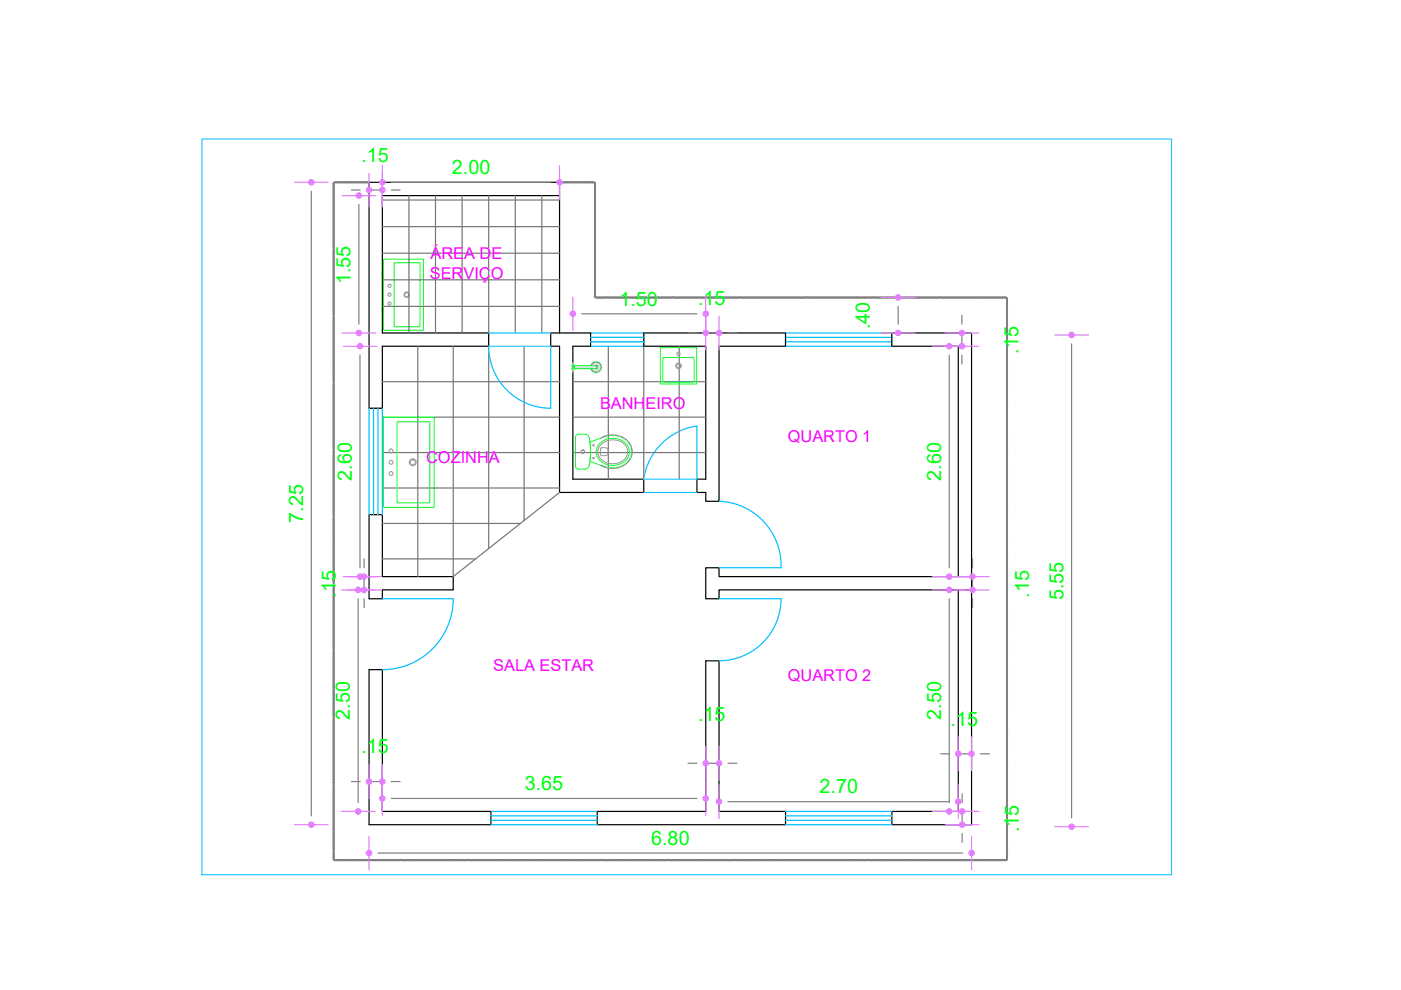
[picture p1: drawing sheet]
<svg xmlns="http://www.w3.org/2000/svg" width="297mm" height="210mm" viewBox="0 0 297 210" stroke-linecap="round" stroke-linejoin="round" font-family="sans-serif">
<defs><g id="words">
<g font-size="4.2" fill="#0f0">
<text x="76.6" y="34.3">.15</text>
<text x="95.8" y="36.9">2.00</text>
<text x="74.3" y="60.3" transform="rotate(-90 74.3 60.3)">1.55</text>
<text x="131.3" y="64.8">1.50</text>
<text x="148" y="64.6">.15</text>
<text x="184.5" y="69.8" transform="rotate(-90 184.5 69.8)">.40</text>
<text x="215.9" y="75" transform="rotate(-90 215.9 75)">.15</text>
<text x="74.6" y="101.9" transform="rotate(-90 74.6 101.9)">2.60</text>
<text x="199.5" y="101.9" transform="rotate(-90 199.5 101.9)">2.60</text>
<text x="64.3" y="110.9" transform="rotate(-90 64.3 110.9)">7.25</text>
<text x="71.2" y="126.7" transform="rotate(-90 71.2 126.7)">.15</text>
<text x="218.2" y="126.7" transform="rotate(-90 218.2 126.7)">.15</text>
<text x="225.5" y="127.3" transform="rotate(-90 225.5 127.3)">5.55</text>
<text x="74.2" y="152.6" transform="rotate(-90 74.2 152.6)">2.50</text>
<text x="148" y="152.8">.15</text>
<text x="199.5" y="152.6" transform="rotate(-90 199.5 152.6)">2.50</text>
<text x="201.6" y="153.8">.15</text>
<text x="76.6" y="159.7">.15</text>
<text x="111.3" y="167.5">3.65</text>
<text x="173.8" y="168.2">2.70</text>
<text x="138.1" y="179.1">6.80</text>
<text x="216" y="176.5" transform="rotate(-90 216 176.5)">.15</text>
</g>
<g font-size="3.5" fill="#f0f">
<text x="91.1" y="59.1">SERVIÇO</text>
<text x="91.3" y="54.9">ÁREA DE</text>
<text x="127.2" y="86.8">BANHEIRO</text>
<text x="167" y="93.7">QUARTO 1</text>
<text x="90.4" y="98.2">COZINHA</text>
<text x="104.6" y="142.2">SALA ESTAR</text>
<text x="167" y="144.4">QUARTO 2</text>
</g>
</g></defs>
<!-- layer: parede -->
<path d="M118.6 41.5h-37.5v29.1h22.5v2.8h-22.5v13.2h-2.9v-47.9h40.4v31.9M116.8 70.6h8.4v2.8h-3.7v28.2h15v2.8h-17.9v-31h-1.8zM136.5 70.6h30v2.8h-14.1v32.9h-2.8v-1.9h-1.8v-2.8h1.8v-28.2h-13.1zM78.2 109.1h2.9v13.2h15v2.8h-15v1.9h-2.9zM203.2 122.3v-48.9h-14.1v-2.8h16.9v104.3h-16.9v-2.9h14.1v-46.9M206 122.3h-53.6v-1.9h-2.8v6.6h2.8v-1.9h53.6M78.2 142h2.9v30h23v2.9h-25.9zM149.6 140.1h2.8v31.9h14.1v2.9h-39.9v-2.9h23z" fill="none" stroke="#000" stroke-width=".25"/>
<!-- layer: aberturas -->
<g fill="none" stroke="#00bfff" stroke-width=".25">
<path d="M103.6 73.4a13.1 13.1 0 0 0 13.2 13.2v-13.2M103.6 70.6h13.2M125.2 70.6h11.3v2.8h-11.3M125.2 71.5h11.3M125.2 72.5h11.3M166.5 70.6v2.8h22.6v-2.8h-22.6v2.8M166.5 71.5h22.6M166.5 72.5h22.6M78.2 86.6v22.5M79.2 86.6v22.5M80.1 86.6v22.5M81.1 86.6v22.5"/>
<path d="M136.5 101.6a13.4 13.4 0 0 1 11.3-11.3v11.3M152.4 106.3a13.6 13.6 0 0 1 13.2 14.1h-13.2M81.1 127l15-.1a15 15 0 0 1-15 15.1M152.4 127l13.2-.1a13.1 13.1 0 0 1-13.2 13.2M104.1 174.9h22.5M104.1 172h22.5M104.1 173h22.5M104.1 173.9h22.5M166.5 174.9h22.6M166.5 172h22.6M166.5 173h22.6M166.5 173.9h22.6"/>
</g>
<!-- layer: pisos -->
<g fill="none" stroke="#767676" stroke-width=".25">
<path d="M81.1 42.4h37.5M81.1 48.1h37.5M81.1 53.7h37.5M81.1 59.3h37.5M86.7 41.5v29.1M92.3 41.5v29.1M98 41.5v29.1M103.6 41.5v29.1M109.2 41.5v29.1M114.9 41.5v29.1M81.1 65h37.5M88.6 73.4v48.9"/>
<path d="M96.1 73.4v48.9l22.5-17.9M103.6 73.4v42.9M111.1 73.4v37M129 73.4v28.2M136.5 73.4v28.2M144 73.4v28.2M81.1 96h37.5M81.1 88.4h37.5M81.1 80.9h37.5M121.5 96h28.1M121.5 88.4h28.1M121.5 80.9h28.1"/>
<path d="M81.1 118.5h19.7M81.1 111h29.2M81.1 103.5h37.5"/>
</g>
<!-- layer: aberturas -->
<path d="M42.8 29.5h205.6v156h-205.6zM103.6 73.4h13.2M136.5 101.6h11.3M136.5 104.4h11.3" fill="none" stroke="#00bfff" stroke-width=".21"/>
<!-- layer: hidrosanitario -->
<g fill="none" stroke="#989898" stroke-width=".21">
<path d="M121.3 77.6l.1-.2v.9l-.1-.3M121.4 78v.1M121.4 77.6h.1M121.5 77.3v1.1M121.6 77.5v.7M121.8 77.5v.7M125.4 77.5a1.04 1.04 0 0 1 1.6-.5 1.04 1.04 0 0 1 0 1.7 1.04 1.04 0 0 1-1.6-.5M126.3 78.2a.33 .33 0 0 0 .4-.3 .33 .33 0 0 0-.4-.4h.2v.7M126.5 77.5l.1 .1M126.5 77.6l.2 .2-.2 .3zM126.6 77.7v.3M127.3 92.9a4.7 4.7 0 0 1 3.5-.6 3.4 3.4 0 0 1 2.6 5.3 4.7 4.7 0 0 1-6.1 1"/>
<path d="M127.4 94.3a3.5 3.5 0 0 1 5.6 .9 2.75 2.75 0 0 1-3.2 3.1 2.63 2.63 0 0 1-2.8-3.5zM127.4 95l.9-.1 .5 .2 .1 1-.2 .4-.3 .1-1-.1-.1-.8z"/>
<circle cx="82.6" cy="64.4" r=".33"/>
<circle cx="82.6" cy="62.5" r=".33"/>
<circle cx="82.6" cy="60.6" r=".33"/>
<circle cx="86.2" cy="62.5" r=".58"/>
<circle cx="86.2" cy="62.5" r=".43"/>
<circle cx="143.9" cy="77.6" r=".42"/>
<circle cx="143.9" cy="77.6" r=".59"/>
<circle cx="143.9" cy="75" r=".33"/>
<circle cx="82.9" cy="95.6" r=".42"/>
<circle cx="82.9" cy="98" r=".42"/>
<circle cx="87.5" cy="98" r=".74"/>
<circle cx="87.5" cy="98" r=".53"/>
<circle cx="123.6" cy="95.8" r=".33"/>
<circle cx="123.6" cy="95.8" r=".38"/>
<circle cx="125.8" cy="94.4" r=".15"/>
<circle cx="125.8" cy="97.1" r=".15"/>
<circle cx="82.9" cy="100.4" r=".42"/>
</g>
<g fill="none" stroke="#00ff3f" stroke-width=".21">
<path d="M81.3 55l8.5 .1-.1 14.9-8.4-.1zM83.6 55.8l5.3-.1 .1 .1v13.3l-.1 .2h-5.2l-.1-.2zM121.3 77.6l.1-.3v1.1l-.1-.4M121.4 77.3l.2 .2M121.6 77.5v.7M121.6 78.2l-.2 .2M121.6 77.5h.2M121.8 77.5v.7h-.2M121.8 77.5h3.5M125.3 77.5a1.16 1.16 0 0 1 1.8-.6 1.16 1.16 0 0 1 0 1.9 1.16 1.16 0 0 1-1.8-.6M125.3 77.5h1M125.4 77.3h.1"/>
<path d="M126.2 77.5a.35 .35 0 0 1 .5 .4 .35 .35 0 0 1-.5 .3M126.6 78.1l-4.8 .1M140.6 75.8h6.5v5.2h-6.5zM147.7 73.8l-7.7-.1v7.6M147.7 73.8v7.5M81.4 88.5l10.6 .1 .1 18.8-.2 .2-10.6-.1zM84.2 89.5l6.7-.1 .2 .2v16.8l-.1 .2h-6.6l-.2-.1zM124.3 92.1h-1.6a.63 .63 0 0 0-.7 .6v6.1a.65 .65 0 0 0 .6 .7h1.4a1.01 1.01 0 0 0 .9-.7 12.9 12.9 0 0 0-.2-6.4l-.4-.3M127.2 94l1-.7 1.3-.4 1.3 .1 1.1 .4 .8 .6 .6 .9 .1 1.1-.3 1-.9 .9-1.4 .7h-1.3l-1.4-.4-1.1-.8-.6-1.3 .1-1zM133.9 95.3a4.2 4.2 0 0 0-5.9-2.6l-2.9 1 .1 1.8-.1 2.3 2.2 .8a4.5 4.5 0 0 0 6.5-1.9l.1-1.4v.3M140 81.3l.1 .1h7.5l.1-.1"/>
</g>
<!-- layer: coberta -->
<g fill="none" stroke="#808080" stroke-width=".25">
<path d="M70.7 38.9v.3M70.7 39.3v.2M70.7 39.6v.2M70.7 39.9v.3M71 38.7h-.3v.2M71.1 38.7h.2M71.4 38.7h.2M71.7 38.7h.3M72.1 38.7h.2M72.4 38.7h.2M72.7 38.7h.3M73.1 38.7h.2"/>
<path d="M73.4 38.7h.2M73.7 38.7h.3M74 38.7h.3M74.4 38.7h.2M74.7 38.7h.2M75 38.7h.3M75.4 38.7h.2M75.7 38.7h.2M76 38.7h.3M76.4 38.7h.2M76.7 38.7h.2M77 38.7h.3"/>
<path d="M77.3 38.7h.3M77.7 38.7h.2M78 38.7h.2M118.6 38.7h.3M119 38.7h.2M119.3 38.7h.2M119.6 38.7h.3M120 38.7h.2M120.3 38.7h.2M120.6 38.7h.3M121 38.7h.2M121.3 38.7h.2"/>
<path d="M121.6 38.7h.3M121.9 38.7h.3M122.3 38.7h.2M122.6 38.7h.2M122.9 38.7h.3M123.3 38.7h.2M123.6 38.7h.2M123.9 38.7h.3M124.3 38.7h.2M124.6 38.7h.2M124.9 38.7h.3M125.3 38.7h.2"/>
<path d="M125.6 38.7h.2M125.9 38.7l.2 .1M126.1 38.9v.2M126.1 39.2v.2M126.1 39.5v.3M126.1 39.9v.2M70.7 52.8h.1M70.7 40.3v.2M70.7 40.6v.2M70.7 40.9v.3M70.7 41.3v.2M70.7 41.6v.2"/>
<path d="M70.7 41.9v.3M70.7 42.2v.3M70.7 42.6v.2M70.7 42.9v.2M70.7 43.2v.3M70.7 43.6v.2M70.7 43.9v.2M70.7 44.2v.3M70.7 44.6v.2M70.7 44.9v.2M70.7 45.2v.3M70.7 45.5v.3"/>
<path d="M70.7 45.9v.2M70.7 46.2v.2M70.7 46.5v.3M70.7 46.9v.2M70.7 47.2v.2M70.7 47.5v.3M70.7 47.9v.2M70.7 48.2v.2M70.7 48.5v.3M70.7 48.8v.3M70.7 49.2v.2M70.7 49.5v.2"/>
<path d="M70.7 49.8v.3M70.7 50.2v.2M70.7 50.5v.2M70.7 50.8v.3M70.7 51.2v.2M70.7 51.5v.2M70.7 51.8v.3M70.7 52.2v.2M70.7 52.5v.2M70.7 52.8v.3M70.7 53.1v.3M70.7 53.5v.2"/>
<path d="M70.7 53.8v.2M70.7 54.1v.3M70.7 54.5v.2M70.7 54.8v.2M70.7 55.1v.3M70.7 55.5v.2M70.7 55.8v.2M70.7 56.1v.3M70.7 56.4v.3M70.7 56.8v.2M70.7 57.1v.2M70.7 57.4v.3"/>
<path d="M70.7 57.8v.2M70.7 58.1v.2M70.7 58.4v.3M70.7 58.7v.3M70.7 59.1v.2M70.7 59.4v.2M70.7 59.7v.3M126.1 52.7h.1M126.1 40.2v.2M126.1 40.5v.3M126.1 40.8v.3M126.1 41.2v.2"/>
<path d="M126.1 41.5v.2M126.1 41.8v.3M126.1 42.2v.2M126.1 42.5v.2M126.1 42.8v.3M126.1 43.2v.2M126.1 43.5v.2M126.1 43.8v.3M126.1 44.2v.2M126.1 44.5v.2M126.1 44.8v.2M126.1 45.1v.3"/>
<path d="M126.1 45.5v.2M126.1 45.8v.2M126.1 46.1v.3M126.1 46.5v.2M126.1 46.8v.2M126.1 47.1v.3M126.1 47.5v.2M126.1 47.8v.2M126.1 48.1v.3M126.1 48.4v.3M126.1 48.8v.2M126.1 49.1v.2"/>
<path d="M126.1 49.4v.3M126.1 49.8v.2M126.1 50.1v.2M126.1 50.4v.3M126.1 50.8v.2M126.1 51.1v.2M126.1 51.4v.3M126.1 51.7v.3M126.1 52.1v.2M126.1 52.4v.2M126.1 52.7v.3M126.1 53.1v.2"/>
<path d="M126.1 53.4v.2M126.1 53.7v.3M126.1 54v.3M126.1 54.4v.2M126.1 54.7v.2M126.1 55v.3M126.1 55.4v.2M126.1 55.7v.2M126.1 56v.3M126.1 56.4v.2M126.1 56.7v.2M126.1 57v.3"/>
<path d="M126.1 57.3v.3M126.1 57.7v.2M126.1 58v.2M126.1 58.3v.3M126.1 58.7v.2M126.1 59v.2M126.1 59.3v.3M126.1 59.7v.2M126.1 60v.2M70.7 67h.1M70.7 60.1v.2M70.7 60.4v.2"/>
<path d="M70.7 60.7v.3M70.7 61.1v.2M70.7 61.4v.2M70.7 61.7v.3M70.7 62v.3M70.7 62.4v.2M70.7 62.7v.2M70.7 63v.3M70.7 63.4v.2M70.7 63.7v.2M70.7 64v.3M70.7 64.4v.2"/>
<path d="M70.7 64.7v.2M70.7 65v.3M70.7 65.3v.3M70.7 65.7v.2M70.7 66v.2M70.7 66.3v.3M70.7 66.7v.2M70.7 67v.2M70.7 67.3v.3M70.7 67.7v.2M70.7 68v.2M70.7 68.3v.3"/>
<path d="M70.7 68.7v.2M70.7 69v.2M70.7 69.3v.3M70.7 69.6v.3M70.7 70v.2M70.7 70.3v.2M70.7 70.6v.3M70.7 71v.2M70.7 71.3v.2M70.7 71.6v.3M70.7 72v.2M70.7 72.3v.2"/>
<path d="M70.7 72.6v.3M70.7 72.9v.3M70.7 73.3v.2M70.7 73.6v.2M70.7 73.9v.3M70.7 74.3v.2M70.7 74.6v.2M70.7 74.9v.3M70.7 75.2v.3M70.7 75.6v.2M70.7 75.9v.3M70.7 76.2v.3"/>
<path d="M70.7 76.6v.2M70.7 76.9v.2M70.7 77.2v.3M70.7 77.6v.2M70.7 77.9v.2M70.7 78.2v.3M70.7 78.5v.3M70.7 78.9v.2M70.7 79.2v.2M70.7 79.5v.3M70.7 79.9v.2M126.1 63v.1h.3"/>
<path d="M126.1 60.3v.3M126.1 60.6v.3M126.1 61v.2M126.1 61.3v.2M126.1 61.6v.3M126.1 62v.2M126.1 62.3v.2M126.1 62.6v.3M126.5 63.1h.2M126.8 63.1h.2M127.1 63.1h.3M127.5 63.1h.2"/>
<path d="M127.8 63.1h.2M128.1 63.1h.3M128.4 63.1h.1M128.5 63.1h.2M128.8 63.1h.2M129.1 63.1h.3M129.5 63.1h.2M129.8 63.1h.2M130.1 63.1h.3M130.4 63.1h.3M130.8 63.1h.2M131.1 63.1h.2"/>
<path d="M131.4 63.1h.3M131.8 63.1h.2M132.1 63.1h.2M132.4 63.1h.3M132.8 63.1h.2M133.1 63.1h.2M133.4 63.1h.3M133.7 63.1h.3M134.1 63.1h.2M134.4 63.1h.2M134.7 63.1h.3M135.1 63.1h.2"/>
<path d="M135.4 63.1h.2M135.7 63.1h.3M136.1 63.1h.2M136.4 63.1h.2M136.7 63.1h.3M137 63.1h.3M137.4 63.1h.2M137.7 63.1h.2M138 63.1h.3M138.4 63.1h.2M138.7 63.1h.2M139 63.1h.3"/>
<path d="M139.3 63.1h.3M139.7 63.1h.2M140 63.1h.2M140.3 63.1h.3M140.7 63.1h.2M141 63.1h.2M141.3 63.1h.3M141.7 63.1h.2M142 63.1h.2M142.3 63.1h.3M142.6 63.1h.1M142.6 63.1h.3"/>
<path d="M143 63.1h.2M143.3 63.1h.2M143.6 63.1h.3M144 63.1h.2M144.3 63.1h.2M144.6 63.1h.3M145 63.1h.2M145.3 63.1h.2M145.6 63.1h.3M146 63.1h.2M146.3 63.1h.2M146.6 63.1h.3"/>
<path d="M146.9 63.1h.3M147.3 63.1h.2M147.6 63.1h.2M147.9 63.1h.3M148.3 63.1h.2M148.6 63.1h.2M148.9 63.1h.3M149.3 63.1h.2M149.6 63.1h.2M149.9 63.1h.3M150.2 63.1h.3M150.6 63.1h.2"/>
<path d="M150.9 63.1h.2M151.2 63.1h.3M151.6 63.1h.2M151.9 63.1h.2M152.2 63.1h.3M152.6 63.1h.2M152.9 63.1h.2M153.2 63.1h.3M153.5 63.1h.3M153.9 63.1h.2M154.2 63.1h.2M154.5 63.1h.3"/>
<path d="M154.9 63.1h.2M155.2 63.1h.2M155.5 63.1h.3M155.8 63.1h.3M156.2 63.1h.2M156.5 63.1h.2M156.8 63.1h.1M156.8 63.1h.3M157.2 63.1h.2M157.5 63.1h.2M157.8 63.1h.3M158.2 63.1h.2"/>
<path d="M158.5 63.1h.2M158.8 63.1h.3M159.1 63.1h.3M159.5 63.1h.2M159.8 63.1h.2M160.1 63.1h.3M160.5 63.1h.2M160.8 63.1h.2M161.1 63.1h.3M161.5 63.1h.2M161.8 63.1h.2M162.1 63.1h.3"/>
<path d="M162.5 63.1h.2M162.8 63.1h.2M163.1 63.1h.3M163.4 63.1h.3M163.8 63.1h.2M164.1 63.1h.2M164.4 63.1h.3M164.8 63.1h.2M165.1 63.1h.2M165.4 63.1h.3M165.8 63.1h.2M166.1 63.1h.2"/>
<path d="M166.4 63.1h.3M166.7 63.1h.3M167.1 63.1h.2M167.4 63.1h.2M167.7 63.1h.3M168.1 63.1h.2M168.4 63.1h.2M168.7 63.1h.3M169.1 63.1h.2M169.4 63.1h.2M169.7 63.1h.3M170 63.1h.3"/>
<path d="M170.4 63.1h.2M170.7 63.1h.2M171 63.1h.1M171 63.1h.3M171.4 63.1h.2M171.7 63.1h.2M172 63.1h.3M172.3 63.1h.3M172.7 63.1h.2M173 63.1h.3M173.3 63.1h.3M173.7 63.1h.2"/>
<path d="M174 63.1h.2M174.3 63.1h.3M174.7 63.1h.2M175 63.1h.2M175.3 63.1h.3M175.6 63.1h.3M176 63.1h.2M176.3 63.1h.2M176.6 63.1h.3M177 63.1h.2M177.3 63.1h.2M177.6 63.1h.3"/>
<path d="M178 63.1h.2M178.3 63.1h.2M178.6 63.1h.3M179 63.1h.2M179.3 63.1h.2M179.6 63.1h.2M179.9 63.1h.3M180.3 63.1h.2M180.6 63.1h.2M180.9 63.1h.3M181.3 63.1h.2M181.6 63.1h.2"/>
<path d="M181.9 63.1h.3M182.3 63.1h.2M182.6 63.1h.2M182.9 63.1h.3M183.2 63.1h.3M183.6 63.1h.2M183.9 63.1h.2M184.2 63.1h.3M184.6 63.1h.2M184.9 63.1h.2M185.2 63.1h.1M185.2 63.1h.3"/>
<path d="M185.6 63.1h.2M185.9 63.1h.2M186.2 63.1h.3M186.5 63.1h.3M186.9 63.1h.2M187.2 63.1h.2M187.5 63.1h.3M187.9 63.1h.2M188.2 63.1h.2M188.5 63.1h.3M188.9 63.1h.2M189.2 63.1h.2"/>
<path d="M189.5 63.1h.3M189.8 63.1h.3M190.2 63.1h.2M190.5 63.1h.2M190.8 63.1h.3M191.2 63.1h.2M191.5 63.1h.2M191.8 63.1h.3M192.1 63.1h.3M192.5 63.1h.2M192.8 63.1h.2M193.1 63.1h.3"/>
<path d="M193.5 63.1h.2M193.8 63.1h.2M194.1 63.1h.3M194.5 63.1h.2M194.8 63.1h.2M195.1 63.1h.3M195.4 63.1h.3M195.8 63.1h.2M196.1 63.1h.2M196.4 63.1h.3M196.8 63.1h.2M197.1 63.1h.2"/>
<path d="M197.4 63.1h.3M197.8 63.1h.2M198.1 63.1h.2M198.4 63.1h.3M198.8 63.1h.2M199.1 63.1h.2M199.4 63.1h.1M199.4 63.1h.3M199.7 63.1h.3M200.1 63.1h.2M200.4 63.1h.2M200.7 63.1h.3"/>
<path d="M201.1 63.1h.2M201.4 63.1h.2M201.7 63.1h.3M202.1 63.1h.2M202.4 63.1h.2M202.7 63.1h.3M203 63.1h.3M203.4 63.1h.2M203.7 63.1h.2M204 63.1h.3M204.4 63.1h.2M204.7 63.1h.2"/>
<path d="M205 63.1h.3M205.4 63.1h.2M205.7 63.1h.2M206 63.1h.3M206.3 63.1h.3M206.7 63.1h.2M207 63.1h.2M207.3 63.1h.3M207.7 63.1h.2M208 63.1h.2M208.3 63.1h.3M208.6 63.1h.3"/>
<path d="M209 63.1h.2M209.3 63.1h.2M209.6 63.1h.3M210 63.1h.2M210.3 63.1h.2M210.6 63.1h.3M211 63.1h.2M211.3 63.1h.2M211.6 63.1h.3M211.9 63.1h.3M212.3 63.1h.2M212.6 63.1h.2"/>
<path d="M212.9 63.1h.3M213.3 63.1h.2v.2M213.5 68.9h.1M213.5 63.4v.2M213.5 63.7v.2M213.5 64v.3M213.5 64.4v.2M213.5 64.7v.2M213.5 65v.3M213.5 65.3v.3M213.5 65.7v.2M213.5 66v.2"/>
<path d="M213.5 66.3v.3M213.5 66.7v.2M213.5 67v.2M213.5 67.3v.3M213.5 67.7v.2M213.5 68v.2M213.5 68.3v.3M213.5 68.7v.2M213.5 69v.2M213.5 69.3v.3M213.5 69.6v.3M213.5 70v.2"/>
<path d="M213.5 70.3v.2M213.5 70.6v.3M213.5 71v.2M213.5 71.3v.2M213.5 71.6v.3M213.5 72v.2M213.5 72.3v.2M213.5 72.6v.3M213.5 72.9v.3M213.5 73.3v.2M213.5 73.6v.2M213.5 73.9v.3"/>
<path d="M213.5 74.3v.2M213.5 74.6v.2M213.5 74.9v.3M213.5 75.3v.2M213.5 75.6v.2M213.5 75.9v.3M213.5 76.2v.3M213.5 76.6v.2M213.5 76.9v.2M213.5 77.2v.3M213.5 77.6v.2M213.5 77.9v.2"/>
<path d="M213.5 78.2v.3M213.5 78.5v.3M213.5 78.9v.2M213.5 79.2v.2M213.5 79.5v.3M213.5 79.9v.2M70.7 81.2h.1M70.7 95.4h.1M70.7 80.2v.2M70.7 80.5v.3M70.7 80.9v.2M70.7 81.2v.2"/>
<path d="M70.7 81.5v.3M70.7 81.8v.3M70.7 82.2v.2M70.7 82.5v.2M70.7 82.8v.3M70.7 83.2v.2M70.7 83.5v.2M70.7 83.8v.3M70.7 84.2v.2M70.7 84.5v.2M70.7 84.8v.3M70.7 85.1v.3"/>
<path d="M70.7 85.5v.2M70.7 85.8v.2M70.7 86.1v.3M70.7 86.5v.2M70.7 86.8v.2M70.7 87.1v.3M70.7 87.5v.2M70.7 87.8v.2M70.7 88.1v.3M70.7 88.5v.2M70.7 88.8v.2M70.7 89.1v.3"/>
<path d="M70.7 89.4v.3M70.7 89.8v.2M70.7 90.1v.2M70.7 90.4v.3M70.7 90.8v.2M70.7 91.1v.2M70.7 91.4v.3M70.7 91.8v.2M70.7 92.1v.2M70.7 92.4v.3M70.7 92.7v.3M70.7 93.1v.2"/>
<path d="M70.7 93.4v.2M70.7 93.7v.3M70.7 94.1v.2M70.7 94.4v.2M70.7 94.7v.3M70.7 95v.3M70.7 95.4v.2M70.7 95.7v.3M70.7 96v.3M70.7 96.4v.2M70.7 96.7v.2M70.7 97v.3"/>
<path d="M70.7 97.4v.2M70.7 97.7v.2M70.7 98v.3M70.7 98.3v.3M70.7 98.7v.2M70.7 99v.2M70.7 99.3v.3M70.7 99.7v.2M70.7 100v.2M213.5 97.3h.1M213.5 83.1h.1M213.5 80.2v.2"/>
<path d="M213.5 80.5v.3M213.5 80.9v.2M213.5 81.2v.2M213.5 81.5v.3M213.5 81.8v.3M213.5 82.2v.2M213.5 82.5v.2M213.5 82.8v.3M213.5 83.2v.2M213.5 83.5v.2M213.5 83.8v.3M213.5 84.2v.2"/>
<path d="M213.5 84.5v.2M213.5 84.8v.3M213.5 85.1v.3M213.5 85.5v.2M213.5 85.8v.2M213.5 86.1v.3M213.5 86.5v.2M213.5 86.8v.2M213.5 87.1v.3M213.5 87.5v.2M213.5 87.8v.2M213.5 88.1v.3"/>
<path d="M213.5 88.5v.2M213.5 88.8v.2M213.5 89.1v.3M213.5 89.4v.3M213.5 89.8v.2M213.5 90.1v.2M213.5 90.4v.3M213.5 90.8v.2M213.5 91.1v.2M213.5 91.4v.3M213.5 91.8v.2M213.5 92.1v.2"/>
<path d="M213.5 92.4v.3M213.5 92.7v.3M213.5 93.1v.2M213.5 93.4v.2M213.5 93.7v.3M213.5 94.1v.2M213.5 94.4v.2M213.5 94.7v.3M213.5 95v.3M213.5 95.4v.2M213.5 95.7v.3M213.5 96v.3"/>
<path d="M213.5 96.4v.2M213.5 96.7v.2M213.5 97v.3M213.5 97.4v.2M213.5 97.7v.2M213.5 98v.3M213.5 98.3v.3M213.5 98.7v.2M213.5 99v.2M213.5 99.3v.3M213.5 99.7v.2M213.5 100v.2"/>
<path d="M70.7 109.5h.1M70.7 100.3v.3M70.7 100.7v.2M70.7 101v.2M70.7 101.3v.3M70.7 101.6v.3M70.7 102v.2M70.7 102.3v.2M70.7 102.6v.3M70.7 103v.2M70.7 103.3v.2M70.7 103.6v.3"/>
<path d="M70.7 104v.2M70.7 104.3v.2M70.7 104.6v.3M70.7 105v.2M70.7 105.3v.2M70.7 105.6v.3M70.7 105.9v.3M70.7 106.3v.2M70.7 106.6v.2M70.7 106.9v.3M70.7 107.3v.2M70.7 107.6v.2"/>
<path d="M70.7 107.9v.3M70.7 108.3v.2M70.7 108.6v.2M70.7 108.9v.3M70.7 109.2v.3M70.7 109.6v.2M70.7 109.9v.2M70.7 110.2v.3M70.7 110.6v.2M70.7 110.9v.2M70.7 111.2v.3M70.7 111.6v.2"/>
<path d="M70.7 111.9v.2M70.7 112.2v.3M70.7 112.5v.3M70.7 112.9v.2M70.7 113.2v.2M70.7 113.5v.3M70.7 113.9v.2M70.7 114.2v.2M70.7 114.5v.3M70.7 114.8v.3M70.7 115.2v.2M70.7 115.5v.2"/>
<path d="M70.7 115.8v.3M70.7 116.2v.2M70.7 116.5v.2M70.7 116.8v.3M70.7 117.2v.2M70.7 117.5v.2M70.7 117.8v.3M70.7 118.1v.3M70.7 118.5v.2M70.7 118.8v.2M70.7 119.1v.3M70.7 119.5v.2"/>
<path d="M70.7 119.8v.2M213.5 111.5h.1M213.5 100.3v.3M213.5 100.7v.2M213.5 101v.2M213.5 101.3v.3M213.5 101.6v.3M213.5 102v.2M213.5 102.3v.2M213.5 102.6v.3M213.5 103v.2M213.5 103.3v.2"/>
<path d="M213.5 103.6v.3M213.5 104v.2M213.5 104.3v.2M213.5 104.6v.3M213.5 105v.2M213.5 105.3v.2M213.5 105.6v.3M213.5 105.9v.3M213.5 106.3v.2M213.5 106.6v.2M213.5 106.9v.3M213.5 107.3v.2"/>
<path d="M213.5 107.6v.2M213.5 107.9v.3M213.5 108.3v.2M213.5 108.6v.2M213.5 108.9v.3M213.5 109.2v.3M213.5 109.6v.2M213.5 109.9v.2M213.5 110.2v.3M213.5 110.6v.2M213.5 110.9v.2M213.5 111.2v.3"/>
<path d="M213.5 111.6v.2M213.5 111.9v.2M213.5 112.2v.3M213.5 112.5v.3M213.5 112.9v.2M213.5 113.2v.2M213.5 113.5v.3M213.5 113.9v.2M213.5 114.2v.2M213.5 114.5v.3M213.5 114.8v.3M213.5 115.2v.2"/>
<path d="M213.5 115.5v.3M213.5 115.8v.3M213.5 116.2v.2M213.5 116.5v.2M213.5 116.8v.3M213.5 117.2v.2M213.5 117.5v.2M213.5 117.8v.3M213.5 118.1v.3M213.5 118.5v.2M213.5 118.8v.2M213.5 119.1v.3"/>
<path d="M213.5 119.5v.2M213.5 119.8v.2M70.7 123.7h.1M70.7 137.9h.1M70.7 120.1v.3M70.7 120.5v.2M70.7 120.8v.2M70.7 121.1v.3M70.7 121.5v.2M70.7 121.8v.2M70.7 122.1v.3M70.7 122.4v.3"/>
<path d="M70.7 122.8v.2M70.7 123.1v.2M70.7 123.4v.3M70.7 123.8v.2M70.7 124.1v.2M70.7 124.4v.3M70.7 124.8v.2M70.7 125.1v.2M70.7 125.4v.3M70.7 125.7v.3M70.7 126.1v.2M70.7 126.4v.2"/>
<path d="M70.7 126.7v.3M70.7 127.1v.2M70.7 127.4v.2M70.7 127.7v.3M70.7 128.1v.2M70.7 128.4v.2M70.7 128.7v.3M70.7 129v.3M70.7 129.4v.2M70.7 129.7v.2M70.7 130v.3M70.7 130.4v.2"/>
<path d="M70.7 130.7v.2M70.7 131v.3M70.7 131.4v.2M70.7 131.7v.2M70.7 132v.3M70.7 132.3v.3M70.7 132.7v.2M70.7 133v.2M70.7 133.3v.3M70.7 133.7v.2M70.7 134v.2M70.7 134.3v.3"/>
<path d="M70.7 134.6v.3M70.7 135v.2M70.7 135.3v.2M70.7 135.6v.3M70.7 136v.2M70.7 136.3v.2M70.7 136.6v.3M70.7 137v.2M70.7 137.3v.2M70.7 137.6v.3M70.7 138v.2M70.7 138.3v.2"/>
<path d="M70.7 138.6v.2M70.7 138.9v.3M70.7 139.3v.2M70.7 139.6v.2M70.7 139.9v.3M213.5 139.9h.1M213.5 125.7h.1M213.5 120.1v.3M213.5 120.5v.2M213.5 120.8v.2M213.5 121.1v.3M213.5 121.5v.2"/>
<path d="M213.5 121.8v.2M213.5 122.1v.3M213.5 122.4v.3M213.5 122.8v.2M213.5 123.1v.2M213.5 123.4v.3M213.5 123.8v.2M213.5 124.1v.2M213.5 124.4v.3M213.5 124.8v.2M213.5 125.1v.2M213.5 125.4v.3"/>
<path d="M213.5 125.7v.3M213.5 126.1v.2M213.5 126.4v.2M213.5 126.7v.3M213.5 127.1v.2M213.5 127.4v.2M213.5 127.7v.3M213.5 128.1v.2M213.5 128.4v.2M213.5 128.7v.3M213.5 129v.3M213.5 129.4v.2"/>
<path d="M213.5 129.7v.2M213.5 130v.3M213.5 130.4v.2M213.5 130.7v.2M213.5 131v.3M213.5 131.4v.2M213.5 131.7v.2M213.5 132v.3M213.5 132.3v.3M213.5 132.7v.2M213.5 133v.2M213.5 133.3v.3"/>
<path d="M213.5 133.7v.2M213.5 134v.2M213.5 134.3v.3M213.5 134.6v.3M213.5 135v.2M213.5 135.3v.2M213.5 135.6v.3M213.5 136v.2M213.5 136.3v.2M213.5 136.6v.3M213.5 137v.2M213.5 137.3v.2"/>
<path d="M213.5 137.6v.3M213.5 138v.2M213.5 138.3v.2M213.5 138.6v.2M213.5 138.9v.3M213.5 139.3v.2M213.5 139.6v.2M213.5 139.9v.3M70.7 152.1h.1M70.7 140.3v.2M70.7 140.6v.2M70.7 140.9v.3"/>
<path d="M70.7 141.3v.2M70.7 141.6v.2M70.7 141.9v.3M70.7 142.2v.3M70.7 142.6v.2M70.7 142.9v.2M70.7 143.2v.3M70.7 143.6v.2M70.7 143.9v.2M70.7 144.2v.3M70.7 144.6v.2M70.7 144.9v.2"/>
<path d="M70.7 145.2v.3M70.7 145.5v.3M70.7 145.9v.2M70.7 146.2v.2M70.7 146.5v.3M70.7 146.9v.2M70.7 147.2v.2M70.7 147.5v.3M70.7 147.9v.2M70.7 148.2v.2M70.7 148.5v.3M70.7 148.8v.3"/>
<path d="M70.7 149.2v.2M70.7 149.5v.2M70.7 149.8v.3M70.7 150.2v.2M70.7 150.5v.2M70.7 150.8v.3M70.7 151.2v.2M70.7 151.5v.2M70.7 151.8v.3M70.7 152.1v.3M70.7 152.5v.2M70.7 152.8v.2"/>
<path d="M70.7 153.1v.3M70.7 153.5v.2M70.7 153.8v.2M70.7 154.1v.3M70.7 154.4v.3M70.7 154.8v.2M70.7 155.1v.2M70.7 155.4v.3M70.7 155.8v.2M70.7 156.1v.2M70.7 156.4v.3M70.7 156.8v.2"/>
<path d="M70.7 157.1v.2M70.7 157.4v.3M70.7 157.8v.2M70.7 158.1v.2M70.7 158.4v.3M70.7 158.7v.3M70.7 159.1v.2M70.7 159.4v.2M70.7 159.7v.3M213.5 154.1h.1M213.5 140.3v.2M213.5 140.6v.2"/>
<path d="M213.5 140.9v.3M213.5 141.3v.2M213.5 141.6v.2M213.5 141.9v.3M213.5 142.2v.3M213.5 142.6v.2M213.5 142.9v.2M213.5 143.2v.3M213.5 143.6v.2M213.5 143.9v.2M213.5 144.2v.3M213.5 144.6v.2"/>
<path d="M213.5 144.9v.2M213.5 145.2v.3M213.5 145.5v.3M213.5 145.9v.2M213.5 146.2v.2M213.5 146.5v.3M213.5 146.9v.2M213.5 147.2v.2M213.5 147.5v.3M213.5 147.9v.2M213.5 148.2v.2M213.5 148.5v.3"/>
<path d="M213.5 148.8v.3M213.5 149.2v.2M213.5 149.5v.2M213.5 149.8v.3M213.5 150.2v.2M213.5 150.5v.2M213.5 150.8v.3M213.5 151.2v.2M213.5 151.5v.2M213.5 151.8v.3M213.5 152.1v.3M213.5 152.5v.2"/>
<path d="M213.5 152.8v.2M213.5 153.1v.3M213.5 153.5v.2M213.5 153.8v.2M213.5 154.1v.3M213.5 154.4v.3M213.5 154.8v.2M213.5 155.1v.2M213.5 155.4v.3M213.5 155.8v.2M213.5 156.1v.2M213.5 156.4v.3"/>
<path d="M213.5 156.8v.2M213.5 157.1v.2M213.5 157.4v.3M213.5 157.8v.2M213.5 158.1v.2M213.5 158.4v.3M213.5 158.7v.3M213.5 159.1v.2M213.5 159.4v.2M213.5 159.7v.3M70.7 166.3h.1M70.7 160.1v.2"/>
<path d="M70.7 160.4v.2M70.7 160.7v.3M70.7 161.1v.2M70.7 161.4v.2M70.7 161.7v.3M70.7 162v.3M70.7 162.4v.2M70.7 162.7v.2M70.7 163v.3M70.7 163.4v.2M70.7 163.7v.2M70.7 164v.3"/>
<path d="M70.7 164.4v.2M70.7 164.7v.2M70.7 165v.3M70.7 165.3v.3M70.7 165.7v.2M70.7 166v.2M70.7 166.3v.3M70.7 166.7v.2M70.7 167v.2M70.7 167.3v.3M70.7 167.7v.2M70.7 168v.2"/>
<path d="M70.7 168.3v.3M70.7 168.6v.3M70.7 169v.2M70.7 169.3v.2M70.7 169.6v.3M70.7 170v.2M70.7 170.3v.2M70.7 170.6v.3M70.7 171v.2M70.7 171.3v.2M70.7 171.6v.3M70.7 171.9v.3"/>
<path d="M70.7 172.3v.2M70.7 172.6v.2M70.7 172.9v.3M70.7 173.3v.2M70.7 173.6v.2M70.7 173.9v.3M70.7 174.3v.2M70.7 174.6v.2M70.7 174.9v.3M70.7 175.2v.3M70.7 175.6v.2M70.7 175.9v.2"/>
<path d="M70.7 176.2v.3M70.7 176.6v.2M70.7 176.9v.2M70.7 177.2v.3M70.7 177.6v.2M70.7 177.9v.2M70.7 178.2v.3M70.7 178.5v.3M70.7 178.9v.2M70.7 179.2v.2M70.7 179.5v.3M70.7 179.9v.2"/>
<path d="M213.5 168.3h.1M213.5 160.1v.2M213.5 160.4v.2M213.5 160.7v.3M213.5 161.1v.2M213.5 161.4v.2M213.5 161.7v.3M213.5 162v.3M213.5 162.4v.2M213.5 162.7v.2M213.5 163v.3M213.5 163.4v.2"/>
<path d="M213.5 163.7v.2M213.5 164v.3M213.5 164.4v.2M213.5 164.7v.2M213.5 165v.3M213.5 165.3v.3M213.5 165.7v.2M213.5 166v.2M213.5 166.3v.3M213.5 166.7v.2M213.5 167v.2M213.5 167.3v.3"/>
<path d="M213.5 167.7v.2M213.5 168v.2M213.5 168.3v.3M213.5 168.6v.3M213.5 169v.2M213.5 169.3v.2M213.5 169.6v.3M213.5 170v.2M213.5 170.3v.2M213.5 170.6v.3M213.5 171v.2M213.5 171.3v.2"/>
<path d="M213.5 171.6v.3M213.5 171.9v.3M213.5 172.3v.2M213.5 172.6v.2M213.5 172.9v.3M213.5 173.3v.2M213.5 173.6v.2M213.5 173.9v.3M213.5 174.3v.2M213.5 174.6v.2M213.5 174.9v.3M213.5 175.2v.3"/>
<path d="M213.5 175.6v.2M213.5 175.9v.2M213.5 176.2v.3M213.5 176.6v.2M213.5 176.9v.2M213.5 177.2v.3M213.5 177.6v.2M213.5 177.9v.2M213.5 178.2v.3M213.5 178.5v.3M213.5 178.9v.2M213.5 179.2v.2"/>
<path d="M213.5 179.5v.3M213.5 179.9v.2M70.7 180.5h.1M70.7 182.2v.2h.3M70.7 180.2v.2M70.7 180.5v.3M70.7 180.9v.2M70.7 181.2v.2M70.7 181.5v.3M70.7 181.8v.3M71.1 182.4h.2M71.4 182.4h.2"/>
<path d="M71.7 182.4h.3M72 182.4h.3M72.4 182.4h.2M72.7 182.4h.2M73 182.4h.3M73.4 182.4h.2M73.7 182.4h.2M74 182.4h.3M74.4 182.4h.2M74.7 182.4h.2M75 182.4h.3M75.3 182.4h.3"/>
<path d="M75.7 182.4h.2M76 182.4h.2M76.3 182.4h.3M76.7 182.4h.2M77 182.4h.2M77.3 182.4h.3M77.6 182.4h.3M78 182.4h.2M78.3 182.4h.3M78.6 182.4h.3M79 182.4h.2M79.3 182.4h.2"/>
<path d="M79.6 182.4h.3M80 182.4h.2M80.3 182.4h.2M80.6 182.4h.3M80.9 182.4h.3M81.3 182.4h.2M81.6 182.4h.2M81.9 182.4h.3M82.3 182.4h.2M82.6 182.4h.2M82.9 182.4h.3M83.3 182.4h.2"/>
<path d="M83.6 182.4h.2M83.9 182.4h.3M84.3 182.4h.2M84.6 182.4h.2M84.9 182.4h.1M84.9 182.4h.2M85.2 182.4h.3M85.6 182.4h.2M85.9 182.4h.2M86.2 182.4h.3M86.6 182.4h.2M86.9 182.4h.2"/>
<path d="M87.2 182.4h.3M87.6 182.4h.2M87.9 182.4h.2M88.2 182.4h.3M88.5 182.4h.3M88.9 182.4h.2M89.2 182.4h.2M89.5 182.4h.3M89.9 182.4h.2M90.2 182.4h.2M90.5 182.4h.3M90.9 182.4h.2"/>
<path d="M91.2 182.4h.2M91.5 182.4h.3M91.8 182.4h.3M92.2 182.4h.2M92.5 182.4h.2M92.8 182.4h.3M93.2 182.4h.2M93.5 182.4h.2M93.8 182.4h.3M94.2 182.4h.2M94.5 182.4h.2M94.8 182.4h.3"/>
<path d="M95.1 182.4h.3M95.5 182.4h.2M95.8 182.4h.2M96.1 182.4h.3M96.5 182.4h.2M96.8 182.4h.2M97.1 182.4h.3M97.4 182.4h.3M97.8 182.4h.2M98.1 182.4h.2M98.4 182.4h.3M98.8 182.4h.2"/>
<path d="M99.1 182.4h.1M99.1 182.4h.2M99.4 182.4h.3M99.8 182.4h.2M100.1 182.4h.2M100.4 182.4h.3M100.7 182.4h.3M101.1 182.4h.2M101.4 182.4h.2M101.7 182.4h.3M102.1 182.4h.2M102.4 182.4h.2"/>
<path d="M102.7 182.4h.3M103.1 182.4h.2M103.4 182.4h.2M103.7 182.4h.3M104.1 182.4h.2M104.4 182.4h.2M104.7 182.4h.3M105 182.4h.3M105.4 182.4h.2M105.7 182.4h.2M106 182.4h.3M106.4 182.4h.2"/>
<path d="M106.7 182.4h.2M107 182.4h.3M107.4 182.4h.2M107.7 182.4h.2M108 182.4h.3M108.3 182.4h.3M108.7 182.4h.2M109 182.4h.2M109.3 182.4h.3M109.7 182.4h.2M110 182.4h.2M110.3 182.4h.3"/>
<path d="M110.7 182.4h.2M111 182.4h.2M111.3 182.4h.3M111.6 182.4h.3M112 182.4h.2M112.3 182.4h.2M112.6 182.4h.3M113 182.4h.2M113.3 182.4h.1M113.3 182.4h.2M113.6 182.4h.3M113.9 182.4h.3"/>
<path d="M114.3 182.4h.2M114.6 182.4h.2M114.9 182.4h.3M115.3 182.4h.2M115.6 182.4h.2M115.9 182.4h.3M116.3 182.4h.2M116.6 182.4h.2M116.9 182.4h.3M117.2 182.4h.3M117.6 182.4h.2M117.9 182.4h.2"/>
<path d="M118.2 182.4h.3M118.6 182.4h.2M118.9 182.4h.2M119.2 182.4h.3M119.6 182.4h.2M119.9 182.4h.2M120.2 182.4h.3M120.6 182.4h.2M120.9 182.4h.2M121.2 182.4h.3M121.5 182.4h.3M121.9 182.4h.2"/>
<path d="M122.2 182.4h.2M122.5 182.4h.3M122.9 182.4h.2M123.2 182.4h.2M123.5 182.4h.3M123.9 182.4h.2M124.2 182.4h.2M124.5 182.4h.3M124.8 182.4h.3M125.2 182.4h.2M125.5 182.4h.2M125.8 182.4h.3"/>
<path d="M126.2 182.4h.2M126.5 182.4h.2M126.8 182.4h.3M127.2 182.4h.2M127.5 182.4h.1M127.5 182.4h.2M127.8 182.4h.3M128.1 182.4h.3M128.5 182.4h.2M128.8 182.4h.2M129.1 182.4h.3M129.5 182.4h.2"/>
<path d="M129.8 182.4h.2M130.1 182.4h.3M130.5 182.4h.2M130.8 182.4h.2M131.1 182.4h.3M131.4 182.4h.3M131.8 182.4h.2M132.1 182.4h.2M132.4 182.4h.3M132.8 182.4h.2M133.1 182.4h.2M133.4 182.4h.3"/>
<path d="M133.7 182.4h.3M134.1 182.4h.2M134.4 182.4h.2M134.7 182.4h.3M135.1 182.4h.2M135.4 182.4h.2M135.7 182.4h.3M136.1 182.4h.2M136.4 182.4h.2M136.7 182.4h.3M137.1 182.4h.2M137.4 182.4h.2"/>
<path d="M137.7 182.4h.3M138 182.4h.3M138.4 182.4h.2M138.7 182.4h.2M139 182.4h.3M139.4 182.4h.2M139.7 182.4h.2M140 182.4h.3M140.4 182.4h.2M140.7 182.4h.2M141 182.4h.3M141.3 182.4h.3"/>
<path d="M141.6 182.4h.1M141.7 182.4h.2M142 182.4h.2M142.3 182.4h.3M142.7 182.4h.2M143 182.4h.2M143.3 182.4h.3M143.7 182.4h.2M144 182.4h.2M144.3 182.4h.3M144.6 182.4h.3M145 182.4h.2"/>
<path d="M145.3 182.4h.2M145.6 182.4h.3M146 182.4h.2M146.3 182.4h.2M146.6 182.4h.3M147 182.4h.2M147.3 182.4h.2M147.6 182.4h.3M147.9 182.4h.3M148.3 182.4h.2M148.6 182.4h.2M148.9 182.4h.3"/>
<path d="M149.3 182.4h.2M149.6 182.4h.2M149.9 182.4h.3M150.2 182.4h.3M150.6 182.4h.2M150.9 182.4h.2M151.2 182.4h.3M151.6 182.4h.2M151.9 182.4h.2M152.2 182.4h.3M152.6 182.4h.2M152.9 182.4h.2"/>
<path d="M153.2 182.4h.3M153.6 182.4h.2M153.9 182.4h.2M154.2 182.4h.2M154.5 182.4h.3M154.9 182.4h.2M155.2 182.4h.2M155.5 182.4h.3M155.8 182.4h.1M155.9 182.4h.2M156.2 182.4h.2M156.5 182.4h.3"/>
<path d="M156.9 182.4h.2M157.2 182.4h.2M157.5 182.4h.3M157.8 182.4h.3M158.2 182.4h.2M158.5 182.4h.2M158.8 182.4h.3M159.2 182.4h.2M159.5 182.4h.2M159.8 182.4h.3M160.2 182.4h.2M160.5 182.4h.2"/>
<path d="M160.8 182.4h.3M161.1 182.4h.3M161.5 182.4h.2M161.8 182.4h.2M162.1 182.4h.3M162.5 182.4h.2M162.8 182.4h.2M163.1 182.4h.3M163.5 182.4h.2M163.8 182.4h.2M164.1 182.4h.3M164.4 182.4h.3"/>
<path d="M164.8 182.4h.2M165.1 182.4h.2M165.4 182.4h.3M165.8 182.4h.2M166.1 182.4h.2M166.4 182.4h.3M166.7 182.4h.3M167.1 182.4h.2M167.4 182.4h.3M167.7 182.4h.3M168.1 182.4h.2M168.4 182.4h.2"/>
<path d="M168.7 182.4h.3M169.1 182.4h.2M169.4 182.4h.2M169.7 182.4h.3M170 182.4h.1M170 182.4h.3M170.4 182.4h.2M170.7 182.4h.2M171 182.4h.3M171.4 182.4h.2M171.7 182.4h.2M172 182.4h.3"/>
<path d="M172.4 182.4h.2M172.7 182.4h.2M173 182.4h.3M173.4 182.4h.2M173.7 182.4h.2M174 182.4h.3M174.3 182.4h.3M174.7 182.4h.2M175 182.4h.2M175.3 182.4h.3M175.7 182.4h.2M176 182.4h.2"/>
<path d="M176.3 182.4h.3M176.7 182.4h.2M177 182.4h.2M177.3 182.4h.3M177.6 182.4h.3M178 182.4h.2M178.3 182.4h.2M178.6 182.4h.3M179 182.4h.2M179.3 182.4h.2M179.6 182.4h.3M180 182.4h.2"/>
<path d="M180.3 182.4h.2M180.6 182.4h.3M180.9 182.4h.3M181.3 182.4h.2M181.6 182.4h.2M181.9 182.4h.3M182.3 182.4h.2M182.6 182.4h.2M182.9 182.4h.3M183.3 182.4h.2M183.6 182.4h.2M183.9 182.4h.3"/>
<path d="M184.2 182.4h.1M184.2 182.4h.3M184.6 182.4h.2M184.9 182.4h.2M185.2 182.4h.3M185.6 182.4h.2M185.9 182.4h.2M186.2 182.4h.3M186.5 182.4h.3M186.9 182.4h.2M187.2 182.4h.2M187.5 182.4h.3"/>
<path d="M187.9 182.4h.2M188.2 182.4h.2M188.5 182.4h.3M188.9 182.4h.2M189.2 182.4h.2M189.5 182.4h.3M189.9 182.4h.2M190.2 182.4h.2M190.5 182.4h.3M190.8 182.4h.3M191.2 182.4h.2M191.5 182.4h.2"/>
<path d="M191.8 182.4h.3M192.2 182.4h.2M192.5 182.4h.2M192.8 182.4h.3M193.2 182.4h.2M193.5 182.4h.2M193.8 182.4h.3M194.1 182.4h.3M194.5 182.4h.2M194.8 182.4h.2M195.1 182.4h.3M195.5 182.4h.2"/>
<path d="M195.8 182.4h.2M196.1 182.4h.3M196.5 182.4h.2M196.8 182.4h.2M197.1 182.4h.3M197.4 182.4h.3M197.8 182.4h.2M198.1 182.4h.2M198.4 182.4h.1M198.4 182.4h.3M198.8 182.4h.2M199.1 182.4h.2"/>
<path d="M199.4 182.4h.3M199.8 182.4h.2M200.1 182.4h.2M200.4 182.4h.3M200.7 182.4h.3M201.1 182.4h.2M201.4 182.4h.2M201.7 182.4h.3M202.1 182.4h.2M202.4 182.4h.2M202.7 182.4h.3M203 182.4h.3"/>
<path d="M203.4 182.4h.2M203.7 182.4h.2M204 182.4h.3M204.4 182.4h.2M204.7 182.4h.2M205 182.4h.3M205.4 182.4h.2M205.7 182.4h.2M206 182.4h.3M206.4 182.4h.2M206.7 182.4h.2M207 182.4h.2"/>
<path d="M207.3 182.4h.3M207.7 182.4h.2M208 182.4h.2M208.3 182.4h.3M208.7 182.4h.2M209 182.4h.2M209.3 182.4h.3M209.7 182.4h.2M210 182.4h.2M210.3 182.4h.3M210.6 182.4h.3M211 182.4h.2"/>
<path d="M211.3 182.4h.2M211.6 182.4h.3M212 182.4h.2M212.3 182.4h.2M212.6 182.4h.1M212.6 182.4h.3M213 182.4h.2M213.5 182.2v.2h-.2M213.5 180.2v.2M213.5 180.5v.3M213.5 180.9v.2M213.5 181.2v.2"/>
<path d="M213.5 181.5v.3M213.5 181.8v.3"/>
</g>
<g fill="#808080" stroke="#808080" stroke-width=".21">
<circle cx="78" cy="38.7" r=".12"/>
<circle cx="77.9" cy="38.7" r=".12"/>
<circle cx="77.6" cy="38.7" r=".12"/>
<circle cx="77.3" cy="38.7" r=".12"/>
<circle cx="77" cy="38.7" r=".12"/>
<circle cx="76.7" cy="38.7" r=".12"/>
<circle cx="76.6" cy="38.7" r=".12"/>
<circle cx="76.3" cy="38.7" r=".12"/>
<circle cx="76" cy="38.7" r=".12"/>
<circle cx="75.7" cy="38.7" r=".12"/>
<circle cx="75.6" cy="38.7" r=".12"/>
<circle cx="75.3" cy="38.7" r=".12"/>
<circle cx="75" cy="38.7" r=".12"/>
<circle cx="74.7" cy="38.7" r=".12"/>
<circle cx="74.6" cy="38.7" r=".12"/>
<circle cx="74.3" cy="38.7" r=".12"/>
<circle cx="74" cy="38.7" r=".12"/>
<circle cx="73.7" cy="38.7" r=".12"/>
<circle cx="73.4" cy="38.7" r=".12"/>
<circle cx="73.3" cy="38.7" r=".12"/>
<circle cx="73" cy="38.7" r=".12"/>
<circle cx="72.7" cy="38.7" r=".12"/>
<circle cx="72.4" cy="38.7" r=".12"/>
<circle cx="72.3" cy="38.7" r=".12"/>
<circle cx="72" cy="38.7" r=".12"/>
<circle cx="71.7" cy="38.7" r=".12"/>
<circle cx="71.4" cy="38.7" r=".12"/>
<circle cx="71" cy="38.7" r=".12"/>
<circle cx="70.7" cy="38.9" r=".12"/>
<circle cx="70.7" cy="39.2" r=".12"/>
<circle cx="70.7" cy="39.3" r=".12"/>
<circle cx="70.7" cy="39.5" r=".12"/>
<circle cx="70.7" cy="39.6" r=".12"/>
<circle cx="70.7" cy="39.9" r=".12"/>
<circle cx="70.7" cy="40.2" r=".12"/>
<circle cx="70.7" cy="40.5" r=".12"/>
<circle cx="70.7" cy="40.6" r=".12"/>
<circle cx="70.7" cy="40.9" r=".12"/>
<circle cx="70.7" cy="41.2" r=".12"/>
<circle cx="70.7" cy="41.5" r=".12"/>
<circle cx="70.7" cy="41.6" r=".12"/>
<circle cx="70.7" cy="41.9" r=".12"/>
<circle cx="70.7" cy="42.2" r=".12"/>
<circle cx="70.7" cy="42.5" r=".12"/>
<circle cx="70.7" cy="42.6" r=".12"/>
<circle cx="70.7" cy="42.9" r=".12"/>
<circle cx="70.7" cy="43.2" r=".12"/>
<circle cx="70.7" cy="43.5" r=".12"/>
<circle cx="70.7" cy="43.8" r=".12"/>
<circle cx="70.7" cy="43.9" r=".12"/>
<circle cx="70.7" cy="44.2" r=".12"/>
<circle cx="70.7" cy="44.5" r=".12"/>
<circle cx="70.7" cy="44.8" r=".12"/>
<circle cx="70.7" cy="44.9" r=".12"/>
<circle cx="70.7" cy="45.2" r=".12"/>
<circle cx="70.7" cy="45.5" r=".12"/>
<circle cx="70.7" cy="45.8" r=".12"/>
<circle cx="70.7" cy="46.2" r=".12"/>
<circle cx="70.7" cy="46.5" r=".12"/>
<circle cx="70.7" cy="46.8" r=".12"/>
<circle cx="70.7" cy="47.1" r=".12"/>
<circle cx="70.7" cy="47.2" r=".12"/>
<circle cx="70.7" cy="47.5" r=".12"/>
<circle cx="70.7" cy="47.8" r=".12"/>
<circle cx="70.7" cy="48.1" r=".12"/>
<circle cx="70.7" cy="48.2" r=".12"/>
<circle cx="70.7" cy="48.5" r=".12"/>
<circle cx="70.7" cy="48.8" r=".12"/>
<circle cx="70.7" cy="49.1" r=".12"/>
<circle cx="70.7" cy="49.5" r=".12"/>
<circle cx="70.7" cy="49.8" r=".12"/>
<circle cx="70.7" cy="50.1" r=".12"/>
<circle cx="70.7" cy="50.4" r=".12"/>
<circle cx="70.7" cy="50.5" r=".12"/>
<circle cx="70.7" cy="50.8" r=".12"/>
<circle cx="70.7" cy="51.1" r=".12"/>
<circle cx="70.7" cy="51.4" r=".12"/>
<circle cx="70.7" cy="51.5" r=".12"/>
<circle cx="70.7" cy="51.8" r=".12"/>
<circle cx="70.7" cy="52.1" r=".12"/>
<circle cx="70.7" cy="52.4" r=".12"/>
<circle cx="70.7" cy="52.7" r=".12"/>
<circle cx="70.7" cy="53.1" r=".12"/>
<circle cx="70.7" cy="53.4" r=".12"/>
<circle cx="70.7" cy="53.7" r=".12"/>
<circle cx="70.7" cy="53.8" r=".12"/>
<circle cx="70.7" cy="54.1" r=".12"/>
<circle cx="70.7" cy="54.4" r=".12"/>
<circle cx="70.7" cy="54.7" r=".12"/>
<circle cx="70.7" cy="54.8" r=".12"/>
<circle cx="70.7" cy="55.1" r=".12"/>
<circle cx="70.7" cy="55.4" r=".12"/>
<circle cx="70.7" cy="55.7" r=".12"/>
<circle cx="70.7" cy="55.8" r=".12"/>
<circle cx="70.7" cy="56" r=".12"/>
<circle cx="70.7" cy="56.1" r=".12"/>
<circle cx="70.7" cy="56.4" r=".12"/>
<circle cx="70.7" cy="56.7" r=".12"/>
<circle cx="70.7" cy="57" r=".12"/>
<circle cx="70.7" cy="57.1" r=".12"/>
<circle cx="70.7" cy="57.4" r=".12"/>
<circle cx="70.7" cy="57.7" r=".12"/>
<circle cx="70.7" cy="58" r=".12"/>
<circle cx="70.7" cy="58.1" r=".12"/>
<circle cx="70.7" cy="58.4" r=".12"/>
<circle cx="70.7" cy="58.7" r=".12"/>
<circle cx="70.7" cy="59" r=".12"/>
<circle cx="70.7" cy="59.1" r=".12"/>
<circle cx="70.7" cy="59.4" r=".12"/>
<circle cx="70.7" cy="59.7" r=".12"/>
<circle cx="70.7" cy="60" r=".12"/>
<circle cx="70.7" cy="60.3" r=".12"/>
<circle cx="70.7" cy="60.4" r=".12"/>
<circle cx="70.7" cy="60.7" r=".12"/>
<circle cx="70.7" cy="61" r=".12"/>
<circle cx="70.7" cy="61.3" r=".12"/>
<circle cx="70.7" cy="61.4" r=".12"/>
<circle cx="70.7" cy="61.7" r=".12"/>
<circle cx="70.7" cy="62" r=".12"/>
<circle cx="70.7" cy="62.3" r=".12"/>
<circle cx="70.7" cy="62.4" r=".12"/>
<circle cx="70.7" cy="62.7" r=".12"/>
<circle cx="70.7" cy="63" r=".12"/>
<circle cx="70.7" cy="63.3" r=".12"/>
<circle cx="70.7" cy="63.6" r=".12"/>
<circle cx="70.7" cy="63.7" r=".12"/>
<circle cx="70.7" cy="64" r=".12"/>
<circle cx="70.7" cy="64.3" r=".12"/>
<circle cx="70.7" cy="64.6" r=".12"/>
<circle cx="70.7" cy="64.7" r=".12"/>
<circle cx="70.7" cy="65" r=".12"/>
<circle cx="70.7" cy="65.3" r=".12"/>
<circle cx="70.7" cy="65.6" r=".12"/>
<circle cx="70.7" cy="66" r=".12"/>
<circle cx="70.7" cy="66.3" r=".12"/>
<circle cx="70.7" cy="66.6" r=".12"/>
<circle cx="70.7" cy="66.9" r=".12"/>
<circle cx="70.7" cy="67.3" r=".12"/>
<circle cx="70.7" cy="67.6" r=".12"/>
<circle cx="70.7" cy="67.9" r=".12"/>
<circle cx="70.7" cy="68" r=".12"/>
<circle cx="70.7" cy="68.3" r=".12"/>
<circle cx="70.7" cy="68.6" r=".12"/>
<circle cx="70.7" cy="68.9" r=".12"/>
<circle cx="70.7" cy="69.3" r=".12"/>
<circle cx="70.7" cy="69.6" r=".12"/>
<circle cx="70.7" cy="69.9" r=".12"/>
<circle cx="70.7" cy="70.2" r=".12"/>
<circle cx="70.7" cy="70.3" r=".12"/>
<circle cx="70.7" cy="70.6" r=".12"/>
<circle cx="70.7" cy="70.9" r=".12"/>
<circle cx="70.7" cy="71.2" r=".12"/>
<circle cx="70.7" cy="71.3" r=".12"/>
<circle cx="70.7" cy="71.6" r=".12"/>
<circle cx="70.7" cy="71.9" r=".12"/>
<circle cx="70.7" cy="72.2" r=".12"/>
<circle cx="70.7" cy="72.3" r=".12"/>
<circle cx="70.7" cy="72.5" r=".12"/>
<circle cx="70.7" cy="72.6" r=".12"/>
<circle cx="70.7" cy="72.9" r=".12"/>
<circle cx="70.7" cy="73.2" r=".12"/>
<circle cx="70.7" cy="73.5" r=".12"/>
<circle cx="70.7" cy="73.6" r=".12"/>
<circle cx="70.7" cy="73.9" r=".12"/>
<circle cx="70.7" cy="74.2" r=".12"/>
<circle cx="70.7" cy="74.5" r=".12"/>
<circle cx="70.7" cy="74.6" r=".12"/>
<circle cx="70.7" cy="74.9" r=".12"/>
<circle cx="70.7" cy="75.2" r=".12"/>
<circle cx="70.7" cy="75.5" r=".12"/>
<circle cx="70.7" cy="75.6" r=".12"/>
<circle cx="70.7" cy="75.8" r=".12"/>
<circle cx="70.7" cy="75.9" r=".12"/>
<circle cx="70.7" cy="76.2" r=".12"/>
<circle cx="70.7" cy="76.5" r=".12"/>
<circle cx="70.7" cy="76.8" r=".12"/>
<circle cx="70.7" cy="76.9" r=".12"/>
<circle cx="70.7" cy="77.2" r=".12"/>
<circle cx="70.7" cy="77.5" r=".12"/>
<circle cx="70.7" cy="77.8" r=".12"/>
<circle cx="70.7" cy="77.9" r=".12"/>
<circle cx="70.7" cy="78.2" r=".12"/>
<circle cx="70.7" cy="78.5" r=".12"/>
<circle cx="70.7" cy="78.8" r=".12"/>
<circle cx="70.7" cy="78.9" r=".12"/>
<circle cx="70.7" cy="79.2" r=".12"/>
<circle cx="70.7" cy="79.5" r=".12"/>
<circle cx="70.7" cy="79.8" r=".12"/>
<circle cx="70.7" cy="80.1" r=".12"/>
<circle cx="70.7" cy="80.2" r=".12"/>
<circle cx="70.7" cy="80.5" r=".12"/>
<circle cx="70.7" cy="80.8" r=".12"/>
<circle cx="70.7" cy="81.1" r=".12"/>
<circle cx="70.7" cy="81.5" r=".12"/>
<circle cx="70.7" cy="81.8" r=".12"/>
<circle cx="70.7" cy="82.1" r=".12"/>
<circle cx="70.7" cy="82.5" r=".12"/>
<circle cx="70.7" cy="82.8" r=".12"/>
<circle cx="70.7" cy="83.1" r=".12"/>
<circle cx="70.7" cy="83.4" r=".12"/>
<circle cx="70.7" cy="83.5" r=".12"/>
<circle cx="70.7" cy="83.8" r=".12"/>
<circle cx="70.7" cy="84.1" r=".12"/>
<circle cx="70.7" cy="84.4" r=".12"/>
<circle cx="70.7" cy="84.5" r=".12"/>
<circle cx="70.7" cy="84.8" r=".12"/>
<circle cx="70.7" cy="85.1" r=".12"/>
<circle cx="70.7" cy="85.4" r=".12"/>
<circle cx="70.7" cy="85.8" r=".12"/>
<circle cx="70.7" cy="86.1" r=".12"/>
<circle cx="70.7" cy="86.4" r=".12"/>
<circle cx="70.7" cy="86.7" r=".12"/>
<circle cx="70.7" cy="86.8" r=".12"/>
<circle cx="70.7" cy="87.1" r=".12"/>
<circle cx="70.7" cy="87.4" r=".12"/>
<circle cx="70.7" cy="87.7" r=".12"/>
<circle cx="70.7" cy="87.8" r=".12"/>
<circle cx="70.7" cy="88.1" r=".12"/>
<circle cx="70.7" cy="88.4" r=".12"/>
<circle cx="70.7" cy="88.7" r=".12"/>
<circle cx="70.7" cy="88.8" r=".12"/>
<circle cx="70.7" cy="89" r=".12"/>
<circle cx="70.7" cy="89.1" r=".12"/>
<circle cx="70.7" cy="89.4" r=".12"/>
<circle cx="70.7" cy="89.7" r=".12"/>
<circle cx="70.7" cy="90" r=".12"/>
<circle cx="70.7" cy="90.1" r=".12"/>
<circle cx="70.7" cy="90.4" r=".12"/>
<circle cx="70.7" cy="90.7" r=".12"/>
<circle cx="70.7" cy="91" r=".12"/>
<circle cx="70.7" cy="91.1" r=".12"/>
<circle cx="70.7" cy="91.4" r=".12"/>
<circle cx="70.7" cy="91.7" r=".12"/>
<circle cx="70.7" cy="92" r=".12"/>
<circle cx="70.7" cy="92.1" r=".12"/>
<circle cx="70.7" cy="92.3" r=".12"/>
<circle cx="70.7" cy="92.4" r=".12"/>
<circle cx="70.7" cy="92.7" r=".12"/>
<circle cx="70.7" cy="93" r=".12"/>
<circle cx="70.7" cy="93.3" r=".12"/>
<circle cx="70.7" cy="93.4" r=".12"/>
<circle cx="70.7" cy="93.7" r=".12"/>
<circle cx="70.7" cy="94" r=".12"/>
<circle cx="70.7" cy="94.3" r=".12"/>
<circle cx="70.7" cy="94.4" r=".12"/>
<circle cx="70.7" cy="94.7" r=".12"/>
<circle cx="70.7" cy="95" r=".12"/>
<circle cx="70.7" cy="95.3" r=".12"/>
<circle cx="70.7" cy="95.7" r=".12"/>
<circle cx="70.7" cy="96" r=".12"/>
<circle cx="70.7" cy="96.3" r=".12"/>
<circle cx="70.7" cy="96.6" r=".12"/>
<circle cx="70.7" cy="96.7" r=".12"/>
<circle cx="70.7" cy="97" r=".12"/>
<circle cx="70.7" cy="97.3" r=".12"/>
<circle cx="70.7" cy="97.6" r=".12"/>
<circle cx="70.7" cy="97.7" r=".12"/>
<circle cx="70.7" cy="98" r=".12"/>
<circle cx="70.7" cy="98.3" r=".12"/>
<circle cx="70.7" cy="98.6" r=".12"/>
<circle cx="70.7" cy="98.7" r=".12"/>
<circle cx="70.7" cy="99" r=".12"/>
<circle cx="70.7" cy="99.3" r=".12"/>
<circle cx="70.7" cy="99.6" r=".12"/>
<circle cx="70.7" cy="99.9" r=".12"/>
<circle cx="70.7" cy="100" r=".12"/>
<circle cx="70.7" cy="100.3" r=".12"/>
<circle cx="70.7" cy="100.6" r=".12"/>
<circle cx="70.7" cy="100.9" r=".12"/>
<circle cx="70.7" cy="101" r=".12"/>
<circle cx="70.7" cy="101.3" r=".12"/>
<circle cx="70.7" cy="101.6" r=".12"/>
<circle cx="70.7" cy="101.9" r=".12"/>
<circle cx="70.7" cy="102.3" r=".12"/>
<circle cx="70.7" cy="102.6" r=".12"/>
<circle cx="70.7" cy="102.9" r=".12"/>
<circle cx="70.7" cy="103.2" r=".12"/>
<circle cx="70.7" cy="103.3" r=".12"/>
<circle cx="70.7" cy="103.6" r=".12"/>
<circle cx="70.7" cy="103.9" r=".12"/>
<circle cx="70.7" cy="104.2" r=".12"/>
<circle cx="70.7" cy="104.3" r=".12"/>
<circle cx="70.7" cy="104.6" r=".12"/>
<circle cx="70.7" cy="104.9" r=".12"/>
<circle cx="70.7" cy="105.2" r=".12"/>
<circle cx="70.7" cy="105.6" r=".12"/>
<circle cx="70.7" cy="105.9" r=".12"/>
<circle cx="70.7" cy="106.2" r=".12"/>
<circle cx="70.7" cy="106.5" r=".12"/>
<circle cx="70.7" cy="106.6" r=".12"/>
<circle cx="70.7" cy="106.9" r=".12"/>
<circle cx="70.7" cy="107.2" r=".12"/>
<circle cx="70.7" cy="107.5" r=".12"/>
<circle cx="70.7" cy="107.6" r=".12"/>
<circle cx="70.7" cy="107.9" r=".12"/>
<circle cx="70.7" cy="108.2" r=".12"/>
<circle cx="70.7" cy="108.5" r=".12"/>
<circle cx="70.7" cy="108.6" r=".12"/>
<circle cx="70.7" cy="108.8" r=".12"/>
<circle cx="70.7" cy="108.9" r=".12"/>
<circle cx="70.7" cy="109.2" r=".12"/>
<circle cx="70.7" cy="109.5" r=".12"/>
<circle cx="70.7" cy="109.8" r=".12"/>
<circle cx="70.7" cy="109.9" r=".12"/>
<circle cx="70.7" cy="110.2" r=".12"/>
<circle cx="70.7" cy="110.5" r=".12"/>
<circle cx="70.7" cy="110.8" r=".12"/>
<circle cx="70.7" cy="110.9" r=".12"/>
<circle cx="70.7" cy="111.2" r=".12"/>
<circle cx="70.7" cy="111.5" r=".12"/>
<circle cx="70.7" cy="111.8" r=".12"/>
<circle cx="70.7" cy="111.9" r=".12"/>
<circle cx="70.7" cy="112.2" r=".12"/>
<circle cx="70.7" cy="112.5" r=".12"/>
<circle cx="70.7" cy="112.8" r=".12"/>
<circle cx="70.7" cy="113.1" r=".12"/>
<circle cx="70.7" cy="113.2" r=".12"/>
<circle cx="70.7" cy="113.5" r=".12"/>
<circle cx="70.7" cy="113.8" r=".12"/>
<circle cx="70.7" cy="114.1" r=".12"/>
<circle cx="70.7" cy="114.2" r=".12"/>
<circle cx="70.7" cy="114.5" r=".12"/>
<circle cx="70.7" cy="114.8" r=".12"/>
<circle cx="70.7" cy="115.1" r=".12"/>
<circle cx="70.7" cy="115.2" r=".12"/>
<circle cx="70.7" cy="115.5" r=".12"/>
<circle cx="70.7" cy="115.8" r=".12"/>
<circle cx="70.7" cy="116.1" r=".12"/>
<circle cx="70.7" cy="116.4" r=".12"/>
<circle cx="70.7" cy="116.5" r=".12"/>
<circle cx="70.7" cy="116.8" r=".12"/>
<circle cx="70.7" cy="117.1" r=".12"/>
<circle cx="70.7" cy="117.4" r=".12"/>
<circle cx="70.7" cy="117.5" r=".12"/>
<circle cx="70.7" cy="117.8" r=".12"/>
<circle cx="70.7" cy="118.1" r=".12"/>
<circle cx="70.7" cy="118.4" r=".12"/>
<circle cx="70.7" cy="118.5" r=".12"/>
<circle cx="70.7" cy="118.8" r=".12"/>
<circle cx="70.7" cy="119.1" r=".12"/>
<circle cx="70.7" cy="119.4" r=".12"/>
<circle cx="70.7" cy="119.7" r=".12"/>
<circle cx="70.7" cy="119.8" r=".12"/>
<circle cx="70.7" cy="120.1" r=".12"/>
<circle cx="70.7" cy="120.4" r=".12"/>
<circle cx="70.7" cy="120.7" r=".12"/>
<circle cx="70.7" cy="120.8" r=".12"/>
<circle cx="70.7" cy="121.1" r=".12"/>
<circle cx="70.7" cy="121.4" r=".12"/>
<circle cx="70.7" cy="121.7" r=".12"/>
<circle cx="70.7" cy="122.1" r=".12"/>
<circle cx="70.7" cy="122.4" r=".12"/>
<circle cx="70.7" cy="122.7" r=".12"/>
<circle cx="70.7" cy="123" r=".12"/>
<circle cx="70.7" cy="123.1" r=".12"/>
<circle cx="70.7" cy="123.4" r=".12"/>
<circle cx="70.7" cy="123.7" r=".12"/>
<circle cx="70.7" cy="124" r=".12"/>
<circle cx="70.7" cy="124.1" r=".12"/>
<circle cx="70.7" cy="124.4" r=".12"/>
<circle cx="70.7" cy="124.7" r=".12"/>
<circle cx="70.7" cy="125" r=".12"/>
<circle cx="70.7" cy="125.1" r=".12"/>
<circle cx="70.7" cy="125.4" r=".12"/>
<circle cx="70.7" cy="125.7" r=".12"/>
<circle cx="70.7" cy="126" r=".12"/>
<circle cx="70.7" cy="126.3" r=".12"/>
<circle cx="70.7" cy="126.4" r=".12"/>
<circle cx="70.7" cy="126.7" r=".12"/>
<circle cx="70.7" cy="127" r=".12"/>
<circle cx="70.7" cy="127.3" r=".12"/>
<circle cx="70.7" cy="127.4" r=".12"/>
<circle cx="70.7" cy="127.7" r=".12"/>
<circle cx="70.7" cy="128" r=".12"/>
<circle cx="70.7" cy="128.3" r=".12"/>
<circle cx="70.7" cy="128.4" r=".12"/>
<circle cx="70.7" cy="128.6" r=".12"/>
<circle cx="70.7" cy="128.7" r=".12"/>
<circle cx="70.7" cy="129" r=".12"/>
<circle cx="70.7" cy="129.3" r=".12"/>
<circle cx="70.7" cy="129.6" r=".12"/>
<circle cx="70.7" cy="129.7" r=".12"/>
<circle cx="70.7" cy="130" r=".12"/>
<circle cx="70.7" cy="130.3" r=".12"/>
<circle cx="70.7" cy="130.6" r=".12"/>
<circle cx="70.7" cy="130.7" r=".12"/>
<circle cx="70.7" cy="131" r=".12"/>
<circle cx="70.7" cy="131.3" r=".12"/>
<circle cx="70.7" cy="131.6" r=".12"/>
<circle cx="70.7" cy="131.7" r=".12"/>
<circle cx="70.7" cy="132" r=".12"/>
<circle cx="70.7" cy="132.3" r=".12"/>
<circle cx="70.7" cy="132.6" r=".12"/>
<circle cx="70.7" cy="132.9" r=".12"/>
<circle cx="70.7" cy="133" r=".12"/>
<circle cx="70.7" cy="133.3" r=".12"/>
<circle cx="70.7" cy="133.6" r=".12"/>
<circle cx="70.7" cy="133.9" r=".12"/>
<circle cx="70.7" cy="134" r=".12"/>
<circle cx="70.7" cy="134.3" r=".12"/>
<circle cx="70.7" cy="134.6" r=".12"/>
<circle cx="70.7" cy="134.9" r=".12"/>
<circle cx="70.7" cy="135" r=".12"/>
<circle cx="70.7" cy="135.3" r=".12"/>
<circle cx="70.7" cy="135.6" r=".12"/>
<circle cx="70.7" cy="135.9" r=".12"/>
<circle cx="70.7" cy="136.2" r=".12"/>
<circle cx="70.7" cy="136.3" r=".12"/>
<circle cx="70.7" cy="136.6" r=".12"/>
<circle cx="70.7" cy="136.9" r=".12"/>
<circle cx="70.7" cy="137.2" r=".12"/>
<circle cx="70.7" cy="137.3" r=".12"/>
<circle cx="70.7" cy="137.6" r=".12"/>
<circle cx="70.7" cy="137.9" r=".12"/>
<circle cx="70.7" cy="138.2" r=".12"/>
<circle cx="70.7" cy="138.3" r=".12"/>
<circle cx="70.7" cy="138.6" r=".12"/>
<circle cx="70.7" cy="138.9" r=".12"/>
<circle cx="70.7" cy="139.2" r=".12"/>
<circle cx="70.7" cy="139.5" r=".12"/>
<circle cx="70.7" cy="139.6" r=".12"/>
<circle cx="70.7" cy="139.9" r=".12"/>
<circle cx="70.7" cy="140.2" r=".12"/>
<circle cx="70.7" cy="140.5" r=".12"/>
<circle cx="70.7" cy="140.6" r=".12"/>
<circle cx="70.7" cy="140.9" r=".12"/>
<circle cx="70.7" cy="141.2" r=".12"/>
<circle cx="70.7" cy="141.5" r=".12"/>
<circle cx="70.7" cy="141.6" r=".12"/>
<circle cx="70.7" cy="141.9" r=".12"/>
<circle cx="70.7" cy="142.2" r=".12"/>
<circle cx="70.7" cy="142.5" r=".12"/>
<circle cx="70.7" cy="142.8" r=".12"/>
<circle cx="70.7" cy="142.9" r=".12"/>
<circle cx="70.7" cy="143.2" r=".12"/>
<circle cx="70.7" cy="143.5" r=".12"/>
<circle cx="70.7" cy="143.8" r=".12"/>
<circle cx="70.7" cy="143.9" r=".12"/>
<circle cx="70.7" cy="144.2" r=".12"/>
<circle cx="70.7" cy="144.5" r=".12"/>
<circle cx="70.7" cy="144.8" r=".12"/>
<circle cx="70.7" cy="144.9" r=".12"/>
<circle cx="70.7" cy="145.2" r=".12"/>
<circle cx="70.7" cy="145.5" r=".12"/>
<circle cx="70.7" cy="145.8" r=".12"/>
<circle cx="70.7" cy="146.1" r=".12"/>
<circle cx="70.7" cy="146.2" r=".12"/>
<circle cx="70.7" cy="146.5" r=".12"/>
<circle cx="70.7" cy="146.8" r=".12"/>
<circle cx="70.7" cy="147.1" r=".12"/>
<circle cx="70.7" cy="147.2" r=".12"/>
<circle cx="70.7" cy="147.5" r=".12"/>
<circle cx="70.7" cy="147.8" r=".12"/>
<circle cx="70.7" cy="148.1" r=".12"/>
<circle cx="70.7" cy="148.2" r=".12"/>
<circle cx="70.7" cy="148.5" r=".12"/>
<circle cx="70.7" cy="148.8" r=".12"/>
<circle cx="70.7" cy="149.1" r=".12"/>
<circle cx="70.7" cy="149.4" r=".12"/>
<circle cx="70.7" cy="149.5" r=".12"/>
<circle cx="70.7" cy="149.8" r=".12"/>
<circle cx="70.7" cy="150.1" r=".12"/>
<circle cx="70.7" cy="150.4" r=".12"/>
<circle cx="70.7" cy="150.5" r=".12"/>
<circle cx="70.7" cy="150.8" r=".12"/>
<circle cx="70.7" cy="151.1" r=".12"/>
<circle cx="70.7" cy="151.4" r=".12"/>
<circle cx="70.7" cy="151.5" r=".12"/>
<circle cx="70.7" cy="151.8" r=".12"/>
<circle cx="70.7" cy="152.1" r=".12"/>
<circle cx="70.7" cy="152.4" r=".12"/>
<circle cx="70.7" cy="152.7" r=".12"/>
<circle cx="70.7" cy="152.8" r=".12"/>
<circle cx="70.7" cy="153.1" r=".12"/>
<circle cx="70.7" cy="153.4" r=".12"/>
<circle cx="70.7" cy="153.7" r=".12"/>
<circle cx="70.7" cy="153.8" r=".12"/>
<circle cx="70.7" cy="154.1" r=".12"/>
<circle cx="70.7" cy="154.4" r=".12"/>
<circle cx="70.7" cy="154.7" r=".12"/>
<circle cx="70.7" cy="154.8" r=".12"/>
<circle cx="70.7" cy="155.1" r=".12"/>
<circle cx="70.7" cy="155.4" r=".12"/>
<circle cx="70.7" cy="155.7" r=".12"/>
<circle cx="70.7" cy="156" r=".12"/>
<circle cx="70.7" cy="156.1" r=".12"/>
<circle cx="70.7" cy="156.4" r=".12"/>
<circle cx="70.7" cy="156.7" r=".12"/>
<circle cx="70.7" cy="157" r=".12"/>
<circle cx="70.7" cy="157.1" r=".12"/>
<circle cx="70.7" cy="157.4" r=".12"/>
<circle cx="70.7" cy="157.7" r=".12"/>
<circle cx="70.7" cy="158" r=".12"/>
<circle cx="70.7" cy="158.1" r=".12"/>
<circle cx="70.7" cy="158.4" r=".12"/>
<circle cx="70.7" cy="158.7" r=".12"/>
<circle cx="70.7" cy="159" r=".12"/>
<circle cx="70.7" cy="159.3" r=".12"/>
<circle cx="70.7" cy="159.4" r=".12"/>
<circle cx="70.7" cy="159.7" r=".12"/>
<circle cx="70.7" cy="160" r=".12"/>
<circle cx="70.7" cy="160.3" r=".12"/>
<circle cx="70.7" cy="160.4" r=".12"/>
<circle cx="70.7" cy="160.7" r=".12"/>
<circle cx="70.7" cy="161" r=".12"/>
<circle cx="70.7" cy="161.3" r=".12"/>
<circle cx="70.7" cy="161.4" r=".12"/>
<circle cx="70.7" cy="161.7" r=".12"/>
<circle cx="70.7" cy="162" r=".12"/>
<circle cx="70.7" cy="162.3" r=".12"/>
<circle cx="70.7" cy="162.6" r=".12"/>
<circle cx="70.7" cy="162.7" r=".12"/>
<circle cx="70.7" cy="163" r=".12"/>
<circle cx="70.7" cy="163.3" r=".12"/>
<circle cx="70.7" cy="163.6" r=".12"/>
<circle cx="70.7" cy="163.7" r=".12"/>
<circle cx="70.7" cy="164" r=".12"/>
<circle cx="70.7" cy="164.3" r=".12"/>
<circle cx="70.7" cy="164.6" r=".12"/>
<circle cx="70.7" cy="164.7" r=".12"/>
<circle cx="70.7" cy="165" r=".12"/>
<circle cx="70.7" cy="165.3" r=".12"/>
<circle cx="70.7" cy="165.6" r=".12"/>
<circle cx="70.7" cy="165.9" r=".12"/>
<circle cx="70.7" cy="166" r=".12"/>
<circle cx="70.7" cy="166.3" r=".12"/>
<circle cx="70.7" cy="166.6" r=".12"/>
<circle cx="70.7" cy="166.9" r=".12"/>
<circle cx="70.7" cy="167" r=".12"/>
<circle cx="70.7" cy="167.3" r=".12"/>
<circle cx="70.7" cy="167.6" r=".12"/>
<circle cx="70.7" cy="167.9" r=".12"/>
<circle cx="70.7" cy="168" r=".12"/>
<circle cx="70.7" cy="168.3" r=".12"/>
<circle cx="70.7" cy="168.6" r=".12"/>
<circle cx="70.7" cy="168.9" r=".12"/>
<circle cx="70.7" cy="169" r=".12"/>
<circle cx="70.7" cy="169.2" r=".12"/>
<circle cx="70.7" cy="169.3" r=".12"/>
<circle cx="70.7" cy="169.6" r=".12"/>
<circle cx="70.7" cy="169.9" r=".12"/>
<circle cx="70.7" cy="170.2" r=".12"/>
<circle cx="70.7" cy="170.3" r=".12"/>
<circle cx="70.7" cy="170.6" r=".12"/>
<circle cx="70.7" cy="170.9" r=".12"/>
<circle cx="70.7" cy="171.2" r=".12"/>
<circle cx="70.7" cy="171.3" r=".12"/>
<circle cx="70.7" cy="171.6" r=".12"/>
<circle cx="70.7" cy="171.9" r=".12"/>
<circle cx="70.7" cy="172.2" r=".12"/>
<circle cx="70.7" cy="172.5" r=".12"/>
<circle cx="70.7" cy="172.6" r=".12"/>
<circle cx="70.7" cy="172.9" r=".12"/>
<circle cx="70.7" cy="173.2" r=".12"/>
<circle cx="70.7" cy="173.5" r=".12"/>
<circle cx="70.7" cy="173.6" r=".12"/>
<circle cx="70.7" cy="173.9" r=".12"/>
<circle cx="70.7" cy="174.2" r=".12"/>
<circle cx="70.7" cy="174.5" r=".12"/>
<circle cx="70.7" cy="174.6" r=".12"/>
<circle cx="70.7" cy="174.9" r=".12"/>
<circle cx="70.7" cy="175.2" r=".12"/>
<circle cx="70.7" cy="175.5" r=".12"/>
<circle cx="70.7" cy="175.9" r=".12"/>
<circle cx="70.7" cy="176.2" r=".12"/>
<circle cx="70.7" cy="176.5" r=".12"/>
<circle cx="70.7" cy="176.8" r=".12"/>
<circle cx="70.7" cy="176.9" r=".12"/>
<circle cx="70.7" cy="177.2" r=".12"/>
<circle cx="70.7" cy="177.5" r=".12"/>
<circle cx="70.7" cy="177.8" r=".12"/>
<circle cx="70.7" cy="177.9" r=".12"/>
<circle cx="70.7" cy="178.2" r=".12"/>
<circle cx="70.7" cy="178.5" r=".12"/>
<circle cx="70.7" cy="178.8" r=".12"/>
<circle cx="70.7" cy="179.1" r=".12"/>
<circle cx="70.7" cy="179.2" r=".12"/>
<circle cx="70.7" cy="179.5" r=".12"/>
<circle cx="70.7" cy="179.8" r=".12"/>
<circle cx="70.7" cy="180.1" r=".12"/>
<circle cx="70.7" cy="180.2" r=".12"/>
<circle cx="70.7" cy="180.5" r=".12"/>
<circle cx="70.7" cy="180.8" r=".12"/>
<circle cx="70.7" cy="181.1" r=".12"/>
<circle cx="70.7" cy="181.2" r=".12"/>
<circle cx="70.7" cy="181.5" r=".12"/>
<circle cx="70.7" cy="181.8" r=".12"/>
<circle cx="70.7" cy="182.1" r=".12"/>
<circle cx="71" cy="182.4" r=".12"/>
<circle cx="71.3" cy="182.4" r=".12"/>
<circle cx="71.4" cy="182.4" r=".12"/>
<circle cx="71.7" cy="182.4" r=".12"/>
<circle cx="72" cy="182.4" r=".12"/>
<circle cx="72.3" cy="182.4" r=".12"/>
<circle cx="72.6" cy="182.4" r=".12"/>
<circle cx="72.7" cy="182.4" r=".12"/>
<circle cx="73" cy="182.4" r=".12"/>
<circle cx="73.3" cy="182.4" r=".12"/>
<circle cx="73.6" cy="182.4" r=".12"/>
<circle cx="73.7" cy="182.4" r=".12"/>
<circle cx="74" cy="182.4" r=".12"/>
<circle cx="74.3" cy="182.4" r=".12"/>
<circle cx="74.6" cy="182.4" r=".12"/>
<circle cx="74.7" cy="182.4" r=".12"/>
<circle cx="74.9" cy="182.4" r=".12"/>
<circle cx="75" cy="182.4" r=".12"/>
<circle cx="75.3" cy="182.4" r=".12"/>
<circle cx="75.6" cy="182.4" r=".12"/>
<circle cx="75.9" cy="182.4" r=".12"/>
<circle cx="76" cy="182.4" r=".12"/>
<circle cx="76.3" cy="182.4" r=".12"/>
<circle cx="76.6" cy="182.4" r=".12"/>
<circle cx="76.9" cy="182.4" r=".12"/>
<circle cx="77" cy="182.4" r=".12"/>
<circle cx="77.3" cy="182.4" r=".12"/>
<circle cx="77.6" cy="182.4" r=".12"/>
<circle cx="77.9" cy="182.4" r=".12"/>
<circle cx="78" cy="182.4" r=".12"/>
<circle cx="78.3" cy="182.4" r=".12"/>
<circle cx="78.6" cy="182.4" r=".12"/>
<circle cx="78.9" cy="182.4" r=".12"/>
<circle cx="79.2" cy="182.4" r=".12"/>
<circle cx="79.3" cy="182.4" r=".12"/>
<circle cx="79.6" cy="182.4" r=".12"/>
<circle cx="79.9" cy="182.4" r=".12"/>
<circle cx="80.2" cy="182.4" r=".12"/>
<circle cx="80.3" cy="182.4" r=".12"/>
<circle cx="80.6" cy="182.4" r=".12"/>
<circle cx="80.9" cy="182.4" r=".12"/>
<circle cx="81.2" cy="182.4" r=".12"/>
<circle cx="81.3" cy="182.4" r=".12"/>
<circle cx="81.6" cy="182.4" r=".12"/>
<circle cx="81.9" cy="182.4" r=".12"/>
<circle cx="82.2" cy="182.4" r=".12"/>
<circle cx="82.5" cy="182.4" r=".12"/>
<circle cx="82.6" cy="182.4" r=".12"/>
<circle cx="82.9" cy="182.4" r=".12"/>
<circle cx="83.2" cy="182.4" r=".12"/>
<circle cx="83.5" cy="182.4" r=".12"/>
<circle cx="83.6" cy="182.4" r=".12"/>
<circle cx="83.9" cy="182.4" r=".12"/>
<circle cx="84.2" cy="182.4" r=".12"/>
<circle cx="84.5" cy="182.4" r=".12"/>
<circle cx="84.9" cy="182.4" r=".12"/>
<circle cx="85.2" cy="182.4" r=".12"/>
<circle cx="85.5" cy="182.4" r=".12"/>
<circle cx="85.8" cy="182.4" r=".12"/>
<circle cx="85.9" cy="182.4" r=".12"/>
<circle cx="86.2" cy="182.4" r=".12"/>
<circle cx="86.5" cy="182.4" r=".12"/>
<circle cx="86.8" cy="182.4" r=".12"/>
<circle cx="86.9" cy="182.4" r=".12"/>
<circle cx="87.2" cy="182.4" r=".12"/>
<circle cx="87.5" cy="182.4" r=".12"/>
<circle cx="87.8" cy="182.4" r=".12"/>
<circle cx="88.2" cy="182.4" r=".12"/>
<circle cx="88.5" cy="182.4" r=".12"/>
<circle cx="88.8" cy="182.4" r=".12"/>
<circle cx="89.1" cy="182.4" r=".12"/>
<circle cx="89.2" cy="182.4" r=".12"/>
<circle cx="89.5" cy="182.4" r=".12"/>
<circle cx="89.8" cy="182.4" r=".12"/>
<circle cx="90.1" cy="182.4" r=".12"/>
<circle cx="90.2" cy="182.4" r=".12"/>
<circle cx="90.5" cy="182.4" r=".12"/>
<circle cx="90.8" cy="182.4" r=".12"/>
<circle cx="91.1" cy="182.4" r=".12"/>
<circle cx="91.2" cy="182.4" r=".12"/>
<circle cx="91.4" cy="182.4" r=".12"/>
<circle cx="91.5" cy="182.4" r=".12"/>
<circle cx="91.8" cy="182.4" r=".12"/>
<circle cx="92.1" cy="182.4" r=".12"/>
<circle cx="92.4" cy="182.4" r=".12"/>
<circle cx="92.5" cy="182.4" r=".12"/>
<circle cx="92.8" cy="182.4" r=".12"/>
<circle cx="93.1" cy="182.4" r=".12"/>
<circle cx="93.4" cy="182.4" r=".12"/>
<circle cx="93.5" cy="182.4" r=".12"/>
<circle cx="93.8" cy="182.4" r=".12"/>
<circle cx="94.1" cy="182.4" r=".12"/>
<circle cx="94.4" cy="182.4" r=".12"/>
<circle cx="94.5" cy="182.4" r=".12"/>
<circle cx="94.7" cy="182.4" r=".12"/>
<circle cx="94.8" cy="182.4" r=".12"/>
<circle cx="95.1" cy="182.4" r=".12"/>
<circle cx="95.4" cy="182.4" r=".12"/>
<circle cx="95.7" cy="182.4" r=".12"/>
<circle cx="95.8" cy="182.4" r=".12"/>
<circle cx="96.1" cy="182.4" r=".12"/>
<circle cx="96.4" cy="182.4" r=".12"/>
<circle cx="96.7" cy="182.4" r=".12"/>
<circle cx="96.8" cy="182.4" r=".12"/>
<circle cx="97.1" cy="182.4" r=".12"/>
<circle cx="97.4" cy="182.4" r=".12"/>
<circle cx="97.7" cy="182.4" r=".12"/>
<circle cx="97.8" cy="182.4" r=".12"/>
<circle cx="98.1" cy="182.4" r=".12"/>
<circle cx="98.4" cy="182.4" r=".12"/>
<circle cx="98.7" cy="182.4" r=".12"/>
<circle cx="99" cy="182.4" r=".12"/>
<circle cx="99.4" cy="182.4" r=".12"/>
<circle cx="99.7" cy="182.4" r=".12"/>
<circle cx="100" cy="182.4" r=".12"/>
<circle cx="100.1" cy="182.4" r=".12"/>
<circle cx="100.4" cy="182.4" r=".12"/>
<circle cx="100.7" cy="182.4" r=".12"/>
<circle cx="101" cy="182.4" r=".12"/>
<circle cx="101.1" cy="182.4" r=".12"/>
<circle cx="101.4" cy="182.4" r=".12"/>
<circle cx="101.7" cy="182.4" r=".12"/>
<circle cx="102" cy="182.4" r=".12"/>
<circle cx="102.3" cy="182.4" r=".12"/>
<circle cx="102.4" cy="182.4" r=".12"/>
<circle cx="102.7" cy="182.4" r=".12"/>
<circle cx="103" cy="182.4" r=".12"/>
<circle cx="103.3" cy="182.4" r=".12"/>
<circle cx="103.4" cy="182.4" r=".12"/>
<circle cx="103.7" cy="182.4" r=".12"/>
<circle cx="104" cy="182.4" r=".12"/>
<circle cx="104.3" cy="182.4" r=".12"/>
<circle cx="104.7" cy="182.4" r=".12"/>
<circle cx="105" cy="182.4" r=".12"/>
<circle cx="105.3" cy="182.4" r=".12"/>
<circle cx="105.6" cy="182.4" r=".12"/>
<circle cx="105.7" cy="182.4" r=".12"/>
<circle cx="106" cy="182.4" r=".12"/>
<circle cx="106.3" cy="182.4" r=".12"/>
<circle cx="106.6" cy="182.4" r=".12"/>
<circle cx="106.7" cy="182.4" r=".12"/>
<circle cx="107" cy="182.4" r=".12"/>
<circle cx="107.3" cy="182.4" r=".12"/>
<circle cx="107.6" cy="182.4" r=".12"/>
<circle cx="107.7" cy="182.4" r=".12"/>
<circle cx="108" cy="182.4" r=".12"/>
<circle cx="108.3" cy="182.4" r=".12"/>
<circle cx="108.6" cy="182.4" r=".12"/>
<circle cx="108.9" cy="182.4" r=".12"/>
<circle cx="109" cy="182.4" r=".12"/>
<circle cx="109.3" cy="182.4" r=".12"/>
<circle cx="109.6" cy="182.4" r=".12"/>
<circle cx="109.9" cy="182.4" r=".12"/>
<circle cx="110" cy="182.4" r=".12"/>
<circle cx="110.3" cy="182.4" r=".12"/>
<circle cx="110.6" cy="182.4" r=".12"/>
<circle cx="110.9" cy="182.4" r=".12"/>
<circle cx="111" cy="182.4" r=".12"/>
<circle cx="111.2" cy="182.4" r=".12"/>
<circle cx="111.3" cy="182.4" r=".12"/>
<circle cx="111.6" cy="182.4" r=".12"/>
<circle cx="111.9" cy="182.4" r=".12"/>
<circle cx="112.2" cy="182.4" r=".12"/>
<circle cx="112.3" cy="182.4" r=".12"/>
<circle cx="112.6" cy="182.4" r=".12"/>
<circle cx="112.9" cy="182.4" r=".12"/>
<circle cx="113.2" cy="182.4" r=".12"/>
<circle cx="113.6" cy="182.4" r=".12"/>
<circle cx="113.9" cy="182.4" r=".12"/>
<circle cx="114.2" cy="182.4" r=".12"/>
<circle cx="114.3" cy="182.4" r=".12"/>
<circle cx="114.6" cy="182.4" r=".12"/>
<circle cx="114.9" cy="182.4" r=".12"/>
<circle cx="115.2" cy="182.4" r=".12"/>
<circle cx="115.5" cy="182.4" r=".12"/>
<circle cx="115.6" cy="182.4" r=".12"/>
<circle cx="115.9" cy="182.4" r=".12"/>
<circle cx="116.2" cy="182.4" r=".12"/>
<circle cx="116.5" cy="182.4" r=".12"/>
<circle cx="116.6" cy="182.4" r=".12"/>
<circle cx="116.9" cy="182.4" r=".12"/>
<circle cx="117.2" cy="182.4" r=".12"/>
<circle cx="117.5" cy="182.4" r=".12"/>
<circle cx="117.6" cy="182.4" r=".12"/>
<circle cx="117.9" cy="182.4" r=".12"/>
<circle cx="118.2" cy="182.4" r=".12"/>
<circle cx="118.5" cy="182.4" r=".12"/>
<circle cx="118.8" cy="182.4" r=".12"/>
<circle cx="118.9" cy="182.4" r=".12"/>
<circle cx="119.2" cy="182.4" r=".12"/>
<circle cx="119.5" cy="182.4" r=".12"/>
<circle cx="119.8" cy="182.4" r=".12"/>
<circle cx="119.9" cy="182.4" r=".12"/>
<circle cx="120.2" cy="182.4" r=".12"/>
<circle cx="120.5" cy="182.4" r=".12"/>
<circle cx="120.8" cy="182.4" r=".12"/>
<circle cx="121.2" cy="182.4" r=".12"/>
<circle cx="121.5" cy="182.4" r=".12"/>
<circle cx="121.8" cy="182.4" r=".12"/>
<circle cx="122.1" cy="182.4" r=".12"/>
<circle cx="122.2" cy="182.4" r=".12"/>
<circle cx="122.5" cy="182.4" r=".12"/>
<circle cx="122.8" cy="182.4" r=".12"/>
<circle cx="123.1" cy="182.4" r=".12"/>
<circle cx="123.2" cy="182.4" r=".12"/>
<circle cx="123.5" cy="182.4" r=".12"/>
<circle cx="123.8" cy="182.4" r=".12"/>
<circle cx="124.1" cy="182.4" r=".12"/>
<circle cx="124.2" cy="182.4" r=".12"/>
<circle cx="124.5" cy="182.4" r=".12"/>
<circle cx="124.8" cy="182.4" r=".12"/>
<circle cx="125.1" cy="182.4" r=".12"/>
<circle cx="125.4" cy="182.4" r=".12"/>
<circle cx="125.5" cy="182.4" r=".12"/>
<circle cx="125.8" cy="182.4" r=".12"/>
<circle cx="126.1" cy="182.4" r=".12"/>
<circle cx="126.4" cy="182.4" r=".12"/>
<circle cx="126.5" cy="182.4" r=".12"/>
<circle cx="126.8" cy="182.4" r=".12"/>
<circle cx="127.1" cy="182.4" r=".12"/>
<circle cx="127.4" cy="182.4" r=".12"/>
<circle cx="127.7" cy="182.4" r=".12"/>
<circle cx="127.8" cy="182.4" r=".12"/>
<circle cx="128.1" cy="182.4" r=".12"/>
<circle cx="128.4" cy="182.4" r=".12"/>
<circle cx="128.7" cy="182.4" r=".12"/>
<circle cx="128.8" cy="182.4" r=".12"/>
<circle cx="129.1" cy="182.4" r=".12"/>
<circle cx="129.4" cy="182.4" r=".12"/>
<circle cx="129.7" cy="182.4" r=".12"/>
<circle cx="129.8" cy="182.4" r=".12"/>
<circle cx="130.1" cy="182.4" r=".12"/>
<circle cx="130.4" cy="182.4" r=".12"/>
<circle cx="130.7" cy="182.4" r=".12"/>
<circle cx="130.8" cy="182.4" r=".12"/>
<circle cx="131.1" cy="182.4" r=".12"/>
<circle cx="131.4" cy="182.4" r=".12"/>
<circle cx="131.7" cy="182.4" r=".12"/>
<circle cx="132" cy="182.4" r=".12"/>
<circle cx="132.1" cy="182.4" r=".12"/>
<circle cx="132.4" cy="182.4" r=".12"/>
<circle cx="132.7" cy="182.4" r=".12"/>
<circle cx="133" cy="182.4" r=".12"/>
<circle cx="133.1" cy="182.4" r=".12"/>
<circle cx="133.4" cy="182.4" r=".12"/>
<circle cx="133.7" cy="182.4" r=".12"/>
<circle cx="134" cy="182.4" r=".12"/>
<circle cx="134.1" cy="182.4" r=".12"/>
<circle cx="134.4" cy="182.4" r=".12"/>
<circle cx="134.7" cy="182.4" r=".12"/>
<circle cx="135" cy="182.4" r=".12"/>
<circle cx="135.3" cy="182.4" r=".12"/>
<circle cx="135.4" cy="182.4" r=".12"/>
<circle cx="135.7" cy="182.4" r=".12"/>
<circle cx="136" cy="182.4" r=".12"/>
<circle cx="136.3" cy="182.4" r=".12"/>
<circle cx="136.4" cy="182.4" r=".12"/>
<circle cx="136.7" cy="182.4" r=".12"/>
<circle cx="137" cy="182.4" r=".12"/>
<circle cx="137.3" cy="182.4" r=".12"/>
<circle cx="137.7" cy="182.4" r=".12"/>
<circle cx="138" cy="182.4" r=".12"/>
<circle cx="138.3" cy="182.4" r=".12"/>
<circle cx="138.6" cy="182.4" r=".12"/>
<circle cx="138.7" cy="182.4" r=".12"/>
<circle cx="139" cy="182.4" r=".12"/>
<circle cx="139.3" cy="182.4" r=".12"/>
<circle cx="139.6" cy="182.4" r=".12"/>
<circle cx="139.7" cy="182.4" r=".12"/>
<circle cx="140" cy="182.4" r=".12"/>
<circle cx="140.3" cy="182.4" r=".12"/>
<circle cx="140.6" cy="182.4" r=".12"/>
<circle cx="141" cy="182.4" r=".12"/>
<circle cx="141.3" cy="182.4" r=".12"/>
<circle cx="141.6" cy="182.4" r=".12"/>
<circle cx="141.9" cy="182.4" r=".12"/>
<circle cx="142" cy="182.4" r=".12"/>
<circle cx="142.3" cy="182.4" r=".12"/>
<circle cx="142.6" cy="182.4" r=".12"/>
<circle cx="142.9" cy="182.4" r=".12"/>
<circle cx="143" cy="182.4" r=".12"/>
<circle cx="143.3" cy="182.4" r=".12"/>
<circle cx="143.6" cy="182.4" r=".12"/>
<circle cx="143.9" cy="182.4" r=".12"/>
<circle cx="144" cy="182.4" r=".12"/>
<circle cx="144.2" cy="182.4" r=".12"/>
<circle cx="144.3" cy="182.4" r=".12"/>
<circle cx="144.6" cy="182.4" r=".12"/>
<circle cx="144.9" cy="182.4" r=".12"/>
<circle cx="145.2" cy="182.4" r=".12"/>
<circle cx="145.3" cy="182.4" r=".12"/>
<circle cx="145.6" cy="182.4" r=".12"/>
<circle cx="145.9" cy="182.4" r=".12"/>
<circle cx="146.2" cy="182.4" r=".12"/>
<circle cx="146.3" cy="182.4" r=".12"/>
<circle cx="146.6" cy="182.4" r=".12"/>
<circle cx="146.9" cy="182.4" r=".12"/>
<circle cx="147.2" cy="182.4" r=".12"/>
<circle cx="147.3" cy="182.4" r=".12"/>
<circle cx="147.6" cy="182.4" r=".12"/>
<circle cx="147.9" cy="182.4" r=".12"/>
<circle cx="148.2" cy="182.4" r=".12"/>
<circle cx="148.5" cy="182.4" r=".12"/>
<circle cx="148.6" cy="182.4" r=".12"/>
<circle cx="148.9" cy="182.4" r=".12"/>
<circle cx="149.2" cy="182.4" r=".12"/>
<circle cx="149.5" cy="182.4" r=".12"/>
<circle cx="149.6" cy="182.4" r=".12"/>
<circle cx="149.9" cy="182.4" r=".12"/>
<circle cx="150.2" cy="182.4" r=".12"/>
<circle cx="150.5" cy="182.4" r=".12"/>
<circle cx="150.6" cy="182.4" r=".12"/>
<circle cx="150.9" cy="182.4" r=".12"/>
<circle cx="151.2" cy="182.4" r=".12"/>
<circle cx="151.5" cy="182.4" r=".12"/>
<circle cx="151.8" cy="182.4" r=".12"/>
<circle cx="151.9" cy="182.4" r=".12"/>
<circle cx="152.2" cy="182.4" r=".12"/>
<circle cx="152.5" cy="182.4" r=".12"/>
<circle cx="152.8" cy="182.4" r=".12"/>
<circle cx="152.9" cy="182.4" r=".12"/>
<circle cx="153.2" cy="182.4" r=".12"/>
<circle cx="153.5" cy="182.4" r=".12"/>
<circle cx="153.8" cy="182.4" r=".12"/>
<circle cx="153.9" cy="182.4" r=".12"/>
<circle cx="154.2" cy="182.4" r=".12"/>
<circle cx="154.5" cy="182.4" r=".12"/>
<circle cx="154.8" cy="182.4" r=".12"/>
<circle cx="155.1" cy="182.4" r=".12"/>
<circle cx="155.2" cy="182.4" r=".12"/>
<circle cx="155.5" cy="182.4" r=".12"/>
<circle cx="155.8" cy="182.4" r=".12"/>
<circle cx="156.1" cy="182.4" r=".12"/>
<circle cx="156.2" cy="182.4" r=".12"/>
<circle cx="156.5" cy="182.4" r=".12"/>
<circle cx="156.8" cy="182.4" r=".12"/>
<circle cx="157.1" cy="182.4" r=".12"/>
<circle cx="157.5" cy="182.4" r=".12"/>
<circle cx="157.8" cy="182.4" r=".12"/>
<circle cx="158.1" cy="182.4" r=".12"/>
<circle cx="158.4" cy="182.4" r=".12"/>
<circle cx="158.5" cy="182.4" r=".12"/>
<circle cx="158.8" cy="182.4" r=".12"/>
<circle cx="159.1" cy="182.4" r=".12"/>
<circle cx="159.4" cy="182.4" r=".12"/>
<circle cx="159.5" cy="182.4" r=".12"/>
<circle cx="159.8" cy="182.4" r=".12"/>
<circle cx="160.1" cy="182.4" r=".12"/>
<circle cx="160.4" cy="182.4" r=".12"/>
<circle cx="160.5" cy="182.4" r=".12"/>
<circle cx="160.8" cy="182.4" r=".12"/>
<circle cx="161.1" cy="182.4" r=".12"/>
<circle cx="161.4" cy="182.4" r=".12"/>
<circle cx="161.7" cy="182.4" r=".12"/>
<circle cx="161.8" cy="182.4" r=".12"/>
<circle cx="162.1" cy="182.4" r=".12"/>
<circle cx="162.4" cy="182.4" r=".12"/>
<circle cx="162.7" cy="182.4" r=".12"/>
<circle cx="162.8" cy="182.4" r=".12"/>
<circle cx="163.1" cy="182.4" r=".12"/>
<circle cx="163.4" cy="182.4" r=".12"/>
<circle cx="163.7" cy="182.4" r=".12"/>
<circle cx="163.8" cy="182.4" r=".12"/>
<circle cx="164" cy="182.4" r=".12"/>
<circle cx="164.1" cy="182.4" r=".12"/>
<circle cx="164.4" cy="182.4" r=".12"/>
<circle cx="164.7" cy="182.4" r=".12"/>
<circle cx="165" cy="182.4" r=".12"/>
<circle cx="165.1" cy="182.4" r=".12"/>
<circle cx="165.4" cy="182.4" r=".12"/>
<circle cx="165.7" cy="182.4" r=".12"/>
<circle cx="166" cy="182.4" r=".12"/>
<circle cx="166.1" cy="182.4" r=".12"/>
<circle cx="166.4" cy="182.4" r=".12"/>
<circle cx="166.7" cy="182.4" r=".12"/>
<circle cx="167" cy="182.4" r=".12"/>
<circle cx="167.1" cy="182.4" r=".12"/>
<circle cx="167.4" cy="182.4" r=".12"/>
<circle cx="167.7" cy="182.4" r=".12"/>
<circle cx="168" cy="182.4" r=".12"/>
<circle cx="168.3" cy="182.4" r=".12"/>
<circle cx="168.4" cy="182.4" r=".12"/>
<circle cx="168.7" cy="182.4" r=".12"/>
<circle cx="169" cy="182.4" r=".12"/>
<circle cx="169.3" cy="182.4" r=".12"/>
<circle cx="169.4" cy="182.4" r=".12"/>
<circle cx="169.7" cy="182.4" r=".12"/>
<circle cx="170" cy="182.4" r=".12"/>
<circle cx="170.3" cy="182.4" r=".12"/>
<circle cx="170.4" cy="182.4" r=".12"/>
<circle cx="170.7" cy="182.4" r=".12"/>
<circle cx="171" cy="182.4" r=".12"/>
<circle cx="171.3" cy="182.4" r=".12"/>
<circle cx="171.6" cy="182.4" r=".12"/>
<circle cx="171.7" cy="182.4" r=".12"/>
<circle cx="172" cy="182.4" r=".12"/>
<circle cx="172.3" cy="182.4" r=".12"/>
<circle cx="172.6" cy="182.4" r=".12"/>
<circle cx="172.7" cy="182.4" r=".12"/>
<circle cx="173" cy="182.4" r=".12"/>
<circle cx="173.3" cy="182.4" r=".12"/>
<circle cx="173.6" cy="182.4" r=".12"/>
<circle cx="174" cy="182.4" r=".12"/>
<circle cx="174.3" cy="182.4" r=".12"/>
<circle cx="174.6" cy="182.4" r=".12"/>
<circle cx="174.9" cy="182.4" r=".12"/>
<circle cx="175" cy="182.4" r=".12"/>
<circle cx="175.3" cy="182.4" r=".12"/>
<circle cx="175.6" cy="182.4" r=".12"/>
<circle cx="175.9" cy="182.4" r=".12"/>
<circle cx="176" cy="182.4" r=".12"/>
<circle cx="176.3" cy="182.4" r=".12"/>
<circle cx="176.6" cy="182.4" r=".12"/>
<circle cx="176.9" cy="182.4" r=".12"/>
<circle cx="177" cy="182.4" r=".12"/>
<circle cx="177.3" cy="182.4" r=".12"/>
<circle cx="177.6" cy="182.4" r=".12"/>
<circle cx="177.9" cy="182.4" r=".12"/>
<circle cx="178.2" cy="182.4" r=".12"/>
<circle cx="178.3" cy="182.4" r=".12"/>
<circle cx="178.6" cy="182.4" r=".12"/>
<circle cx="178.9" cy="182.4" r=".12"/>
<circle cx="179.2" cy="182.4" r=".12"/>
<circle cx="179.3" cy="182.4" r=".12"/>
<circle cx="179.6" cy="182.4" r=".12"/>
<circle cx="179.9" cy="182.4" r=".12"/>
<circle cx="180.2" cy="182.4" r=".12"/>
<circle cx="180.3" cy="182.4" r=".12"/>
<circle cx="180.5" cy="182.4" r=".12"/>
<circle cx="180.6" cy="182.4" r=".12"/>
<circle cx="180.9" cy="182.4" r=".12"/>
<circle cx="181.2" cy="182.4" r=".12"/>
<circle cx="181.5" cy="182.4" r=".12"/>
<circle cx="181.6" cy="182.4" r=".12"/>
<circle cx="181.9" cy="182.4" r=".12"/>
<circle cx="182.2" cy="182.4" r=".12"/>
<circle cx="182.5" cy="182.4" r=".12"/>
<circle cx="182.6" cy="182.4" r=".12"/>
<circle cx="182.9" cy="182.4" r=".12"/>
<circle cx="183.2" cy="182.4" r=".12"/>
<circle cx="183.5" cy="182.4" r=".12"/>
<circle cx="183.6" cy="182.4" r=".12"/>
<circle cx="183.9" cy="182.4" r=".12"/>
<circle cx="184.2" cy="182.4" r=".12"/>
<circle cx="184.5" cy="182.4" r=".12"/>
<circle cx="184.8" cy="182.4" r=".12"/>
<circle cx="184.9" cy="182.4" r=".12"/>
<circle cx="185.2" cy="182.4" r=".12"/>
<circle cx="185.5" cy="182.4" r=".12"/>
<circle cx="185.8" cy="182.4" r=".12"/>
<circle cx="185.9" cy="182.4" r=".12"/>
<circle cx="186.2" cy="182.4" r=".12"/>
<circle cx="186.5" cy="182.4" r=".12"/>
<circle cx="186.8" cy="182.4" r=".12"/>
<circle cx="186.9" cy="182.4" r=".12"/>
<circle cx="187.2" cy="182.4" r=".12"/>
<circle cx="187.5" cy="182.4" r=".12"/>
<circle cx="187.8" cy="182.4" r=".12"/>
<circle cx="188.1" cy="182.4" r=".12"/>
<circle cx="188.2" cy="182.4" r=".12"/>
<circle cx="188.5" cy="182.4" r=".12"/>
<circle cx="188.8" cy="182.4" r=".12"/>
<circle cx="189.1" cy="182.4" r=".12"/>
<circle cx="189.2" cy="182.4" r=".12"/>
<circle cx="189.5" cy="182.4" r=".12"/>
<circle cx="189.8" cy="182.4" r=".12"/>
<circle cx="190.1" cy="182.4" r=".12"/>
<circle cx="190.2" cy="182.4" r=".12"/>
<circle cx="190.5" cy="182.4" r=".12"/>
<circle cx="190.8" cy="182.4" r=".12"/>
<circle cx="191.1" cy="182.4" r=".12"/>
<circle cx="191.4" cy="182.4" r=".12"/>
<circle cx="191.5" cy="182.4" r=".12"/>
<circle cx="191.8" cy="182.4" r=".12"/>
<circle cx="192.1" cy="182.4" r=".12"/>
<circle cx="192.4" cy="182.4" r=".12"/>
<circle cx="192.5" cy="182.4" r=".12"/>
<circle cx="192.8" cy="182.4" r=".12"/>
<circle cx="193.1" cy="182.4" r=".12"/>
<circle cx="193.4" cy="182.4" r=".12"/>
<circle cx="193.8" cy="182.4" r=".12"/>
<circle cx="194.1" cy="182.4" r=".12"/>
<circle cx="194.4" cy="182.4" r=".12"/>
<circle cx="194.7" cy="182.4" r=".12"/>
<circle cx="194.8" cy="182.4" r=".12"/>
<circle cx="195.1" cy="182.4" r=".12"/>
<circle cx="195.4" cy="182.4" r=".12"/>
<circle cx="195.7" cy="182.4" r=".12"/>
<circle cx="195.8" cy="182.4" r=".12"/>
<circle cx="196.1" cy="182.4" r=".12"/>
<circle cx="196.4" cy="182.4" r=".12"/>
<circle cx="196.7" cy="182.4" r=".12"/>
<circle cx="196.8" cy="182.4" r=".12"/>
<circle cx="197.1" cy="182.4" r=".12"/>
<circle cx="197.4" cy="182.4" r=".12"/>
<circle cx="197.7" cy="182.4" r=".12"/>
<circle cx="198" cy="182.4" r=".12"/>
<circle cx="198.1" cy="182.4" r=".12"/>
<circle cx="198.4" cy="182.4" r=".12"/>
<circle cx="198.7" cy="182.4" r=".12"/>
<circle cx="199" cy="182.4" r=".12"/>
<circle cx="199.1" cy="182.4" r=".12"/>
<circle cx="199.4" cy="182.4" r=".12"/>
<circle cx="199.7" cy="182.4" r=".12"/>
<circle cx="200" cy="182.4" r=".12"/>
<circle cx="200.1" cy="182.4" r=".12"/>
<circle cx="200.4" cy="182.4" r=".12"/>
<circle cx="200.7" cy="182.4" r=".12"/>
<circle cx="201" cy="182.4" r=".12"/>
<circle cx="201.3" cy="182.4" r=".12"/>
<circle cx="201.4" cy="182.4" r=".12"/>
<circle cx="201.7" cy="182.4" r=".12"/>
<circle cx="202" cy="182.4" r=".12"/>
<circle cx="202.3" cy="182.4" r=".12"/>
<circle cx="202.4" cy="182.4" r=".12"/>
<circle cx="202.7" cy="182.4" r=".12"/>
<circle cx="203" cy="182.4" r=".12"/>
<circle cx="203.3" cy="182.4" r=".12"/>
<circle cx="203.4" cy="182.4" r=".12"/>
<circle cx="203.7" cy="182.4" r=".12"/>
<circle cx="204" cy="182.4" r=".12"/>
<circle cx="204.3" cy="182.4" r=".12"/>
<circle cx="204.6" cy="182.4" r=".12"/>
<circle cx="204.7" cy="182.4" r=".12"/>
<circle cx="205" cy="182.4" r=".12"/>
<circle cx="205.3" cy="182.4" r=".12"/>
<circle cx="205.6" cy="182.4" r=".12"/>
<circle cx="205.7" cy="182.4" r=".12"/>
<circle cx="206" cy="182.4" r=".12"/>
<circle cx="206.3" cy="182.4" r=".12"/>
<circle cx="206.6" cy="182.4" r=".12"/>
<circle cx="206.7" cy="182.4" r=".12"/>
<circle cx="207" cy="182.4" r=".12"/>
<circle cx="207.3" cy="182.4" r=".12"/>
<circle cx="207.6" cy="182.4" r=".12"/>
<circle cx="207.9" cy="182.4" r=".12"/>
<circle cx="208" cy="182.4" r=".12"/>
<circle cx="208.3" cy="182.4" r=".12"/>
<circle cx="208.6" cy="182.4" r=".12"/>
<circle cx="208.9" cy="182.4" r=".12"/>
<circle cx="209" cy="182.4" r=".12"/>
<circle cx="209.3" cy="182.4" r=".12"/>
<circle cx="209.6" cy="182.4" r=".12"/>
<circle cx="209.9" cy="182.4" r=".12"/>
<circle cx="210.3" cy="182.4" r=".12"/>
<circle cx="210.6" cy="182.4" r=".12"/>
<circle cx="210.9" cy="182.4" r=".12"/>
<circle cx="211.2" cy="182.4" r=".12"/>
<circle cx="211.3" cy="182.4" r=".12"/>
<circle cx="211.6" cy="182.4" r=".12"/>
<circle cx="211.9" cy="182.4" r=".12"/>
<circle cx="212.2" cy="182.4" r=".12"/>
<circle cx="212.3" cy="182.4" r=".12"/>
<circle cx="212.6" cy="182.4" r=".12"/>
<circle cx="212.9" cy="182.4" r=".12"/>
<circle cx="213.2" cy="182.4" r=".12"/>
<circle cx="213.3" cy="182.4" r=".12"/>
<circle cx="213.5" cy="182.1" r=".12"/>
<circle cx="213.5" cy="181.8" r=".12"/>
<circle cx="213.5" cy="181.5" r=".12"/>
<circle cx="213.5" cy="181.2" r=".12"/>
<circle cx="213.5" cy="181.1" r=".12"/>
<circle cx="213.5" cy="180.8" r=".12"/>
<circle cx="213.5" cy="180.5" r=".12"/>
<circle cx="213.5" cy="180.2" r=".12"/>
<circle cx="213.5" cy="180.1" r=".12"/>
<circle cx="213.5" cy="179.8" r=".12"/>
<circle cx="213.5" cy="179.5" r=".12"/>
<circle cx="213.5" cy="179.2" r=".12"/>
<circle cx="213.5" cy="179.1" r=".12"/>
<circle cx="213.5" cy="178.8" r=".12"/>
<circle cx="213.5" cy="178.5" r=".12"/>
<circle cx="213.5" cy="178.2" r=".12"/>
<circle cx="213.5" cy="177.9" r=".12"/>
<circle cx="213.5" cy="177.8" r=".12"/>
<circle cx="213.5" cy="177.5" r=".12"/>
<circle cx="213.5" cy="177.2" r=".12"/>
<circle cx="213.5" cy="176.9" r=".12"/>
<circle cx="213.5" cy="176.8" r=".12"/>
<circle cx="213.5" cy="176.5" r=".12"/>
<circle cx="213.5" cy="176.2" r=".12"/>
<circle cx="213.5" cy="175.9" r=".12"/>
<circle cx="213.5" cy="175.5" r=".12"/>
<circle cx="213.5" cy="175.2" r=".12"/>
<circle cx="213.5" cy="174.9" r=".12"/>
<circle cx="213.5" cy="174.6" r=".12"/>
<circle cx="213.5" cy="174.5" r=".12"/>
<circle cx="213.5" cy="174.2" r=".12"/>
<circle cx="213.5" cy="173.9" r=".12"/>
<circle cx="213.5" cy="173.6" r=".12"/>
<circle cx="213.5" cy="173.5" r=".12"/>
<circle cx="213.5" cy="173.2" r=".12"/>
<circle cx="213.5" cy="172.9" r=".12"/>
<circle cx="213.5" cy="172.6" r=".12"/>
<circle cx="213.5" cy="172.5" r=".12"/>
<circle cx="213.5" cy="172.2" r=".12"/>
<circle cx="213.5" cy="171.9" r=".12"/>
<circle cx="213.5" cy="171.6" r=".12"/>
<circle cx="213.5" cy="171.3" r=".12"/>
<circle cx="213.5" cy="171.2" r=".12"/>
<circle cx="213.5" cy="170.9" r=".12"/>
<circle cx="213.5" cy="170.6" r=".12"/>
<circle cx="213.5" cy="170.3" r=".12"/>
<circle cx="213.5" cy="170.2" r=".12"/>
<circle cx="213.5" cy="169.9" r=".12"/>
<circle cx="213.5" cy="169.6" r=".12"/>
<circle cx="213.5" cy="169.3" r=".12"/>
<circle cx="213.5" cy="169.2" r=".12"/>
<circle cx="213.5" cy="169" r=".12"/>
<circle cx="213.5" cy="168.9" r=".12"/>
<circle cx="213.5" cy="168.6" r=".12"/>
<circle cx="213.5" cy="168.3" r=".12"/>
<circle cx="213.5" cy="168" r=".12"/>
<circle cx="213.5" cy="167.9" r=".12"/>
<circle cx="213.5" cy="167.6" r=".12"/>
<circle cx="213.5" cy="167.3" r=".12"/>
<circle cx="213.5" cy="167" r=".12"/>
<circle cx="213.5" cy="166.9" r=".12"/>
<circle cx="213.5" cy="166.6" r=".12"/>
<circle cx="213.5" cy="166.3" r=".12"/>
<circle cx="213.5" cy="166" r=".12"/>
<circle cx="213.5" cy="165.9" r=".12"/>
<circle cx="213.5" cy="165.6" r=".12"/>
<circle cx="213.5" cy="165.3" r=".12"/>
<circle cx="213.5" cy="165" r=".12"/>
<circle cx="213.5" cy="164.7" r=".12"/>
<circle cx="213.5" cy="164.6" r=".12"/>
<circle cx="213.5" cy="164.3" r=".12"/>
<circle cx="213.5" cy="164" r=".12"/>
<circle cx="213.5" cy="163.7" r=".12"/>
<circle cx="213.5" cy="163.6" r=".12"/>
<circle cx="213.5" cy="163.3" r=".12"/>
<circle cx="213.5" cy="163" r=".12"/>
<circle cx="213.5" cy="162.7" r=".12"/>
<circle cx="213.5" cy="162.6" r=".12"/>
<circle cx="213.5" cy="162.3" r=".12"/>
<circle cx="213.5" cy="162" r=".12"/>
<circle cx="213.5" cy="161.7" r=".12"/>
<circle cx="213.5" cy="161.4" r=".12"/>
<circle cx="213.5" cy="161.3" r=".12"/>
<circle cx="213.5" cy="161" r=".12"/>
<circle cx="213.5" cy="160.7" r=".12"/>
<circle cx="213.5" cy="160.4" r=".12"/>
<circle cx="213.5" cy="160.3" r=".12"/>
<circle cx="213.5" cy="160" r=".12"/>
<circle cx="213.5" cy="159.7" r=".12"/>
<circle cx="213.5" cy="159.4" r=".12"/>
<circle cx="213.5" cy="159.3" r=".12"/>
<circle cx="213.5" cy="159" r=".12"/>
<circle cx="213.5" cy="158.7" r=".12"/>
<circle cx="213.5" cy="158.4" r=".12"/>
<circle cx="213.5" cy="158.1" r=".12"/>
<circle cx="213.5" cy="158" r=".12"/>
<circle cx="213.5" cy="157.7" r=".12"/>
<circle cx="213.5" cy="157.4" r=".12"/>
<circle cx="213.5" cy="157.1" r=".12"/>
<circle cx="213.5" cy="157" r=".12"/>
<circle cx="213.5" cy="156.7" r=".12"/>
<circle cx="213.5" cy="156.4" r=".12"/>
<circle cx="213.5" cy="156.1" r=".12"/>
<circle cx="213.5" cy="156" r=".12"/>
<circle cx="213.5" cy="155.7" r=".12"/>
<circle cx="213.5" cy="155.4" r=".12"/>
<circle cx="213.5" cy="155.1" r=".12"/>
<circle cx="213.5" cy="154.8" r=".12"/>
<circle cx="213.5" cy="154.7" r=".12"/>
<circle cx="213.5" cy="154.4" r=".12"/>
<circle cx="213.5" cy="154.1" r=".12"/>
<circle cx="213.5" cy="153.8" r=".12"/>
<circle cx="213.5" cy="153.7" r=".12"/>
<circle cx="213.5" cy="153.4" r=".12"/>
<circle cx="213.5" cy="153.1" r=".12"/>
<circle cx="213.5" cy="152.8" r=".12"/>
<circle cx="213.5" cy="152.7" r=".12"/>
<circle cx="213.5" cy="152.4" r=".12"/>
<circle cx="213.5" cy="152.1" r=".12"/>
<circle cx="213.5" cy="151.8" r=".12"/>
<circle cx="213.5" cy="151.5" r=".12"/>
<circle cx="213.5" cy="151.4" r=".12"/>
<circle cx="213.5" cy="151.1" r=".12"/>
<circle cx="213.5" cy="150.8" r=".12"/>
<circle cx="213.5" cy="150.5" r=".12"/>
<circle cx="213.5" cy="150.4" r=".12"/>
<circle cx="213.5" cy="150.1" r=".12"/>
<circle cx="213.5" cy="149.8" r=".12"/>
<circle cx="213.5" cy="149.5" r=".12"/>
<circle cx="213.5" cy="149.4" r=".12"/>
<circle cx="213.5" cy="149.1" r=".12"/>
<circle cx="213.5" cy="148.8" r=".12"/>
<circle cx="213.5" cy="148.5" r=".12"/>
<circle cx="213.5" cy="148.2" r=".12"/>
<circle cx="213.5" cy="148.1" r=".12"/>
<circle cx="213.5" cy="147.8" r=".12"/>
<circle cx="213.5" cy="147.5" r=".12"/>
<circle cx="213.5" cy="147.2" r=".12"/>
<circle cx="213.5" cy="147.1" r=".12"/>
<circle cx="213.5" cy="146.8" r=".12"/>
<circle cx="213.5" cy="146.5" r=".12"/>
<circle cx="213.5" cy="146.2" r=".12"/>
<circle cx="213.5" cy="146.1" r=".12"/>
<circle cx="213.5" cy="145.8" r=".12"/>
<circle cx="213.5" cy="145.5" r=".12"/>
<circle cx="213.5" cy="145.2" r=".12"/>
<circle cx="213.5" cy="144.9" r=".12"/>
<circle cx="213.5" cy="144.8" r=".12"/>
<circle cx="213.5" cy="144.5" r=".12"/>
<circle cx="213.5" cy="144.2" r=".12"/>
<circle cx="213.5" cy="143.9" r=".12"/>
<circle cx="213.5" cy="143.8" r=".12"/>
<circle cx="213.5" cy="143.5" r=".12"/>
<circle cx="213.5" cy="143.2" r=".12"/>
<circle cx="213.5" cy="142.9" r=".12"/>
<circle cx="213.5" cy="142.8" r=".12"/>
<circle cx="213.5" cy="142.5" r=".12"/>
<circle cx="213.5" cy="142.2" r=".12"/>
<circle cx="213.5" cy="141.9" r=".12"/>
<circle cx="213.5" cy="141.6" r=".12"/>
<circle cx="213.5" cy="141.5" r=".12"/>
<circle cx="213.5" cy="141.2" r=".12"/>
<circle cx="213.5" cy="140.9" r=".12"/>
<circle cx="213.5" cy="140.6" r=".12"/>
<circle cx="213.5" cy="140.5" r=".12"/>
<circle cx="213.5" cy="140.2" r=".12"/>
<circle cx="213.5" cy="139.9" r=".12"/>
<circle cx="213.5" cy="139.6" r=".12"/>
<circle cx="213.5" cy="139.2" r=".12"/>
<circle cx="213.5" cy="138.9" r=".12"/>
<circle cx="213.5" cy="138.6" r=".12"/>
<circle cx="213.5" cy="138.3" r=".12"/>
<circle cx="213.5" cy="138.2" r=".12"/>
<circle cx="213.5" cy="137.9" r=".12"/>
<circle cx="213.5" cy="137.6" r=".12"/>
<circle cx="213.5" cy="137.3" r=".12"/>
<circle cx="213.5" cy="137.2" r=".12"/>
<circle cx="213.5" cy="136.9" r=".12"/>
<circle cx="213.5" cy="136.6" r=".12"/>
<circle cx="213.5" cy="136.3" r=".12"/>
<circle cx="213.5" cy="136.2" r=".12"/>
<circle cx="213.5" cy="135.9" r=".12"/>
<circle cx="213.5" cy="135.6" r=".12"/>
<circle cx="213.5" cy="135.3" r=".12"/>
<circle cx="213.5" cy="135" r=".12"/>
<circle cx="213.5" cy="134.9" r=".12"/>
<circle cx="213.5" cy="134.6" r=".12"/>
<circle cx="213.5" cy="134.3" r=".12"/>
<circle cx="213.5" cy="134" r=".12"/>
<circle cx="213.5" cy="133.9" r=".12"/>
<circle cx="213.5" cy="133.6" r=".12"/>
<circle cx="213.5" cy="133.3" r=".12"/>
<circle cx="213.5" cy="133" r=".12"/>
<circle cx="213.5" cy="132.9" r=".12"/>
<circle cx="213.5" cy="132.7" r=".12"/>
<circle cx="213.5" cy="132.6" r=".12"/>
<circle cx="213.5" cy="132.3" r=".12"/>
<circle cx="213.5" cy="132" r=".12"/>
<circle cx="213.5" cy="131.7" r=".12"/>
<circle cx="213.5" cy="131.6" r=".12"/>
<circle cx="213.5" cy="131.3" r=".12"/>
<circle cx="213.5" cy="131" r=".12"/>
<circle cx="213.5" cy="130.7" r=".12"/>
<circle cx="213.5" cy="130.6" r=".12"/>
<circle cx="213.5" cy="130.3" r=".12"/>
<circle cx="213.5" cy="130" r=".12"/>
<circle cx="213.5" cy="129.7" r=".12"/>
<circle cx="213.5" cy="129.6" r=".12"/>
<circle cx="213.5" cy="129.3" r=".12"/>
<circle cx="213.5" cy="129" r=".12"/>
<circle cx="213.5" cy="128.7" r=".12"/>
<circle cx="213.5" cy="128.6" r=".12"/>
<circle cx="213.5" cy="128.4" r=".12"/>
<circle cx="213.5" cy="128.3" r=".12"/>
<circle cx="213.5" cy="128" r=".12"/>
<circle cx="213.5" cy="127.7" r=".12"/>
<circle cx="213.5" cy="127.4" r=".12"/>
<circle cx="213.5" cy="127.3" r=".12"/>
<circle cx="213.5" cy="127" r=".12"/>
<circle cx="213.5" cy="126.7" r=".12"/>
<circle cx="213.5" cy="126.4" r=".12"/>
<circle cx="213.5" cy="126.3" r=".12"/>
<circle cx="213.5" cy="126" r=".12"/>
<circle cx="213.5" cy="125.7" r=".12"/>
<circle cx="213.5" cy="125.4" r=".12"/>
<circle cx="213.5" cy="125.1" r=".12"/>
<circle cx="213.5" cy="125" r=".12"/>
<circle cx="213.5" cy="124.7" r=".12"/>
<circle cx="213.5" cy="124.4" r=".12"/>
<circle cx="213.5" cy="124.1" r=".12"/>
<circle cx="213.5" cy="124" r=".12"/>
<circle cx="213.5" cy="123.7" r=".12"/>
<circle cx="213.5" cy="123.4" r=".12"/>
<circle cx="213.5" cy="123.1" r=".12"/>
<circle cx="213.5" cy="123" r=".12"/>
<circle cx="213.5" cy="122.7" r=".12"/>
<circle cx="213.5" cy="122.4" r=".12"/>
<circle cx="213.5" cy="122.1" r=".12"/>
<circle cx="213.5" cy="121.7" r=".12"/>
<circle cx="213.5" cy="121.4" r=".12"/>
<circle cx="213.5" cy="121.1" r=".12"/>
<circle cx="213.5" cy="120.8" r=".12"/>
<circle cx="213.5" cy="120.7" r=".12"/>
<circle cx="213.5" cy="120.4" r=".12"/>
<circle cx="213.5" cy="120.1" r=".12"/>
<circle cx="213.5" cy="119.8" r=".12"/>
<circle cx="213.5" cy="119.7" r=".12"/>
<circle cx="213.5" cy="119.4" r=".12"/>
<circle cx="213.5" cy="119.1" r=".12"/>
<circle cx="213.5" cy="118.8" r=".12"/>
<circle cx="213.5" cy="118.5" r=".12"/>
<circle cx="213.5" cy="118.4" r=".12"/>
<circle cx="213.5" cy="118.1" r=".12"/>
<circle cx="213.5" cy="117.8" r=".12"/>
<circle cx="213.5" cy="117.5" r=".12"/>
<circle cx="213.5" cy="117.4" r=".12"/>
<circle cx="213.5" cy="117.1" r=".12"/>
<circle cx="213.5" cy="116.8" r=".12"/>
<circle cx="213.5" cy="116.5" r=".12"/>
<circle cx="213.5" cy="116.4" r=".12"/>
<circle cx="213.5" cy="116.1" r=".12"/>
<circle cx="213.5" cy="115.8" r=".12"/>
<circle cx="213.5" cy="115.5" r=".12"/>
<circle cx="213.5" cy="115.2" r=".12"/>
<circle cx="213.5" cy="115.1" r=".12"/>
<circle cx="213.5" cy="114.8" r=".12"/>
<circle cx="213.5" cy="114.5" r=".12"/>
<circle cx="213.5" cy="114.2" r=".12"/>
<circle cx="213.5" cy="114.1" r=".12"/>
<circle cx="213.5" cy="113.8" r=".12"/>
<circle cx="213.5" cy="113.5" r=".12"/>
<circle cx="213.5" cy="113.2" r=".12"/>
<circle cx="213.5" cy="113.1" r=".12"/>
<circle cx="213.5" cy="112.8" r=".12"/>
<circle cx="213.5" cy="112.5" r=".12"/>
<circle cx="213.5" cy="112.2" r=".12"/>
<circle cx="213.5" cy="111.9" r=".12"/>
<circle cx="213.5" cy="111.8" r=".12"/>
<circle cx="213.5" cy="111.5" r=".12"/>
<circle cx="213.5" cy="111.2" r=".12"/>
<circle cx="213.5" cy="110.9" r=".12"/>
<circle cx="213.5" cy="110.8" r=".12"/>
<circle cx="213.5" cy="110.5" r=".12"/>
<circle cx="213.5" cy="110.2" r=".12"/>
<circle cx="213.5" cy="109.9" r=".12"/>
<circle cx="213.5" cy="109.8" r=".12"/>
<circle cx="213.5" cy="109.5" r=".12"/>
<circle cx="213.5" cy="109.2" r=".12"/>
<circle cx="213.5" cy="108.9" r=".12"/>
<circle cx="213.5" cy="108.6" r=".12"/>
<circle cx="213.5" cy="108.5" r=".12"/>
<circle cx="213.5" cy="108.2" r=".12"/>
<circle cx="213.5" cy="107.9" r=".12"/>
<circle cx="213.5" cy="107.6" r=".12"/>
<circle cx="213.5" cy="107.5" r=".12"/>
<circle cx="213.5" cy="107.2" r=".12"/>
<circle cx="213.5" cy="106.9" r=".12"/>
<circle cx="213.5" cy="106.6" r=".12"/>
<circle cx="213.5" cy="106.5" r=".12"/>
<circle cx="213.5" cy="106.2" r=".12"/>
<circle cx="213.5" cy="105.9" r=".12"/>
<circle cx="213.5" cy="105.6" r=".12"/>
<circle cx="213.5" cy="105.2" r=".12"/>
<circle cx="213.5" cy="104.9" r=".12"/>
<circle cx="213.5" cy="104.6" r=".12"/>
<circle cx="213.5" cy="104.3" r=".12"/>
<circle cx="213.5" cy="104.2" r=".12"/>
<circle cx="213.5" cy="103.9" r=".12"/>
<circle cx="213.5" cy="103.6" r=".12"/>
<circle cx="213.5" cy="103.3" r=".12"/>
<circle cx="213.5" cy="103.2" r=".12"/>
<circle cx="213.5" cy="102.9" r=".12"/>
<circle cx="213.5" cy="102.6" r=".12"/>
<circle cx="213.5" cy="102.3" r=".12"/>
<circle cx="213.5" cy="102" r=".12"/>
<circle cx="213.5" cy="101.9" r=".12"/>
<circle cx="213.5" cy="101.6" r=".12"/>
<circle cx="213.5" cy="101.3" r=".12"/>
<circle cx="213.5" cy="101" r=".12"/>
<circle cx="213.5" cy="100.9" r=".12"/>
<circle cx="213.5" cy="100.6" r=".12"/>
<circle cx="213.5" cy="100.3" r=".12"/>
<circle cx="213.5" cy="100" r=".12"/>
<circle cx="213.5" cy="99.9" r=".12"/>
<circle cx="213.5" cy="99.6" r=".12"/>
<circle cx="213.5" cy="99.3" r=".12"/>
<circle cx="213.5" cy="99" r=".12"/>
<circle cx="213.5" cy="98.7" r=".12"/>
<circle cx="213.5" cy="98.6" r=".12"/>
<circle cx="213.5" cy="98.3" r=".12"/>
<circle cx="213.5" cy="98" r=".12"/>
<circle cx="213.5" cy="97.7" r=".12"/>
<circle cx="213.5" cy="97.6" r=".12"/>
<circle cx="213.5" cy="97.3" r=".12"/>
<circle cx="213.5" cy="97" r=".12"/>
<circle cx="213.5" cy="96.7" r=".12"/>
<circle cx="213.5" cy="96.6" r=".12"/>
<circle cx="213.5" cy="96.3" r=".12"/>
<circle cx="213.5" cy="96" r=".12"/>
<circle cx="213.5" cy="95.7" r=".12"/>
<circle cx="213.5" cy="95.4" r=".12"/>
<circle cx="213.5" cy="95.3" r=".12"/>
<circle cx="213.5" cy="95" r=".12"/>
<circle cx="213.5" cy="94.7" r=".12"/>
<circle cx="213.5" cy="94.4" r=".12"/>
<circle cx="213.5" cy="94.3" r=".12"/>
<circle cx="213.5" cy="94" r=".12"/>
<circle cx="213.5" cy="93.7" r=".12"/>
<circle cx="213.5" cy="93.4" r=".12"/>
<circle cx="213.5" cy="93.3" r=".12"/>
<circle cx="213.5" cy="93" r=".12"/>
<circle cx="213.5" cy="92.7" r=".12"/>
<circle cx="213.5" cy="92.4" r=".12"/>
<circle cx="213.5" cy="92.3" r=".12"/>
<circle cx="213.5" cy="92.1" r=".12"/>
<circle cx="213.5" cy="92" r=".12"/>
<circle cx="213.5" cy="91.7" r=".12"/>
<circle cx="213.5" cy="91.4" r=".12"/>
<circle cx="213.5" cy="91.1" r=".12"/>
<circle cx="213.5" cy="91" r=".12"/>
<circle cx="213.5" cy="90.7" r=".12"/>
<circle cx="213.5" cy="90.4" r=".12"/>
<circle cx="213.5" cy="90.1" r=".12"/>
<circle cx="213.5" cy="90" r=".12"/>
<circle cx="213.5" cy="89.7" r=".12"/>
<circle cx="213.5" cy="89.4" r=".12"/>
<circle cx="213.5" cy="89.1" r=".12"/>
<circle cx="213.5" cy="88.8" r=".12"/>
<circle cx="213.5" cy="88.7" r=".12"/>
<circle cx="213.5" cy="88.4" r=".12"/>
<circle cx="213.5" cy="88.1" r=".12"/>
<circle cx="213.5" cy="87.8" r=".12"/>
<circle cx="213.5" cy="87.7" r=".12"/>
<circle cx="213.5" cy="87.4" r=".12"/>
<circle cx="213.5" cy="87.1" r=".12"/>
<circle cx="213.5" cy="86.8" r=".12"/>
<circle cx="213.5" cy="86.7" r=".12"/>
<circle cx="213.5" cy="86.4" r=".12"/>
<circle cx="213.5" cy="86.1" r=".12"/>
<circle cx="213.5" cy="85.8" r=".12"/>
<circle cx="213.5" cy="85.4" r=".12"/>
<circle cx="213.5" cy="85.1" r=".12"/>
<circle cx="213.5" cy="84.8" r=".12"/>
<circle cx="213.5" cy="84.5" r=".12"/>
<circle cx="213.5" cy="84.4" r=".12"/>
<circle cx="213.5" cy="84.1" r=".12"/>
<circle cx="213.5" cy="83.8" r=".12"/>
<circle cx="213.5" cy="83.5" r=".12"/>
<circle cx="213.5" cy="83.4" r=".12"/>
<circle cx="213.5" cy="83.1" r=".12"/>
<circle cx="213.5" cy="82.8" r=".12"/>
<circle cx="213.5" cy="82.5" r=".12"/>
<circle cx="213.5" cy="82.2" r=".12"/>
<circle cx="213.5" cy="82.1" r=".12"/>
<circle cx="213.5" cy="81.8" r=".12"/>
<circle cx="213.5" cy="81.5" r=".12"/>
<circle cx="213.5" cy="81.2" r=".12"/>
<circle cx="213.5" cy="81.1" r=".12"/>
<circle cx="213.5" cy="80.8" r=".12"/>
<circle cx="213.5" cy="80.5" r=".12"/>
<circle cx="213.5" cy="80.2" r=".12"/>
<circle cx="213.5" cy="80.1" r=".12"/>
<circle cx="213.5" cy="79.8" r=".12"/>
<circle cx="213.5" cy="79.5" r=".12"/>
<circle cx="213.5" cy="79.2" r=".12"/>
<circle cx="213.5" cy="78.9" r=".12"/>
<circle cx="213.5" cy="78.8" r=".12"/>
<circle cx="213.5" cy="78.5" r=".12"/>
<circle cx="213.5" cy="78.2" r=".12"/>
<circle cx="213.5" cy="77.9" r=".12"/>
<circle cx="213.5" cy="77.8" r=".12"/>
<circle cx="213.5" cy="77.5" r=".12"/>
<circle cx="213.5" cy="77.2" r=".12"/>
<circle cx="213.5" cy="76.9" r=".12"/>
<circle cx="213.5" cy="76.8" r=".12"/>
<circle cx="213.5" cy="76.5" r=".12"/>
<circle cx="213.5" cy="76.2" r=".12"/>
<circle cx="213.5" cy="75.9" r=".12"/>
<circle cx="213.5" cy="75.8" r=".12"/>
<circle cx="213.5" cy="75.6" r=".12"/>
<circle cx="213.5" cy="75.5" r=".12"/>
<circle cx="213.5" cy="75.2" r=".12"/>
<circle cx="213.5" cy="74.9" r=".12"/>
<circle cx="213.5" cy="74.6" r=".12"/>
<circle cx="213.5" cy="74.5" r=".12"/>
<circle cx="213.5" cy="74.2" r=".12"/>
<circle cx="213.5" cy="73.9" r=".12"/>
<circle cx="213.5" cy="73.6" r=".12"/>
<circle cx="213.5" cy="73.5" r=".12"/>
<circle cx="213.5" cy="73.2" r=".12"/>
<circle cx="213.5" cy="72.9" r=".12"/>
<circle cx="213.5" cy="72.6" r=".12"/>
<circle cx="213.5" cy="72.5" r=".12"/>
<circle cx="213.5" cy="72.3" r=".12"/>
<circle cx="213.5" cy="72.2" r=".12"/>
<circle cx="213.5" cy="71.9" r=".12"/>
<circle cx="213.5" cy="71.6" r=".12"/>
<circle cx="213.5" cy="71.3" r=".12"/>
<circle cx="213.5" cy="71.2" r=".12"/>
<circle cx="213.5" cy="70.9" r=".12"/>
<circle cx="213.5" cy="70.6" r=".12"/>
<circle cx="213.5" cy="70.3" r=".12"/>
<circle cx="213.5" cy="70.2" r=".12"/>
<circle cx="213.5" cy="69.9" r=".12"/>
<circle cx="213.5" cy="69.6" r=".12"/>
<circle cx="213.5" cy="69.3" r=".12"/>
<circle cx="213.5" cy="68.9" r=".12"/>
<circle cx="213.5" cy="68.6" r=".12"/>
<circle cx="213.5" cy="68.3" r=".12"/>
<circle cx="213.5" cy="68" r=".12"/>
<circle cx="213.5" cy="67.9" r=".12"/>
<circle cx="213.5" cy="67.6" r=".12"/>
<circle cx="213.5" cy="67.3" r=".12"/>
<circle cx="213.5" cy="67" r=".12"/>
<circle cx="213.5" cy="66.9" r=".12"/>
<circle cx="213.5" cy="66.6" r=".12"/>
<circle cx="213.5" cy="66.3" r=".12"/>
<circle cx="213.5" cy="66" r=".12"/>
<circle cx="213.5" cy="65.6" r=".12"/>
<circle cx="213.5" cy="65.3" r=".12"/>
<circle cx="213.5" cy="65" r=".12"/>
<circle cx="213.5" cy="64.7" r=".12"/>
<circle cx="213.5" cy="64.6" r=".12"/>
<circle cx="213.5" cy="64.3" r=".12"/>
<circle cx="213.5" cy="64" r=".12"/>
<circle cx="213.5" cy="63.7" r=".12"/>
<circle cx="213.5" cy="63.6" r=".12"/>
<circle cx="213.5" cy="63.3" r=".12"/>
<circle cx="213.2" cy="63.1" r=".12"/>
<circle cx="212.9" cy="63.1" r=".12"/>
<circle cx="212.6" cy="63.1" r=".12"/>
<circle cx="212.3" cy="63.1" r=".12"/>
<circle cx="212.2" cy="63.1" r=".12"/>
<circle cx="211.9" cy="63.1" r=".12"/>
<circle cx="211.6" cy="63.1" r=".12"/>
<circle cx="211.3" cy="63.1" r=".12"/>
<circle cx="211.2" cy="63.1" r=".12"/>
<circle cx="210.9" cy="63.1" r=".12"/>
<circle cx="210.6" cy="63.1" r=".12"/>
<circle cx="210.3" cy="63.1" r=".12"/>
<circle cx="210.2" cy="63.1" r=".12"/>
<circle cx="209.9" cy="63.1" r=".12"/>
<circle cx="209.6" cy="63.1" r=".12"/>
<circle cx="209.3" cy="63.1" r=".12"/>
<circle cx="209" cy="63.1" r=".12"/>
<circle cx="208.9" cy="63.1" r=".12"/>
<circle cx="208.6" cy="63.1" r=".12"/>
<circle cx="208.3" cy="63.1" r=".12"/>
<circle cx="208" cy="63.1" r=".12"/>
<circle cx="207.9" cy="63.1" r=".12"/>
<circle cx="207.6" cy="63.1" r=".12"/>
<circle cx="207.3" cy="63.1" r=".12"/>
<circle cx="207" cy="63.1" r=".12"/>
<circle cx="206.9" cy="63.1" r=".12"/>
<circle cx="206.6" cy="63.1" r=".12"/>
<circle cx="206.3" cy="63.1" r=".12"/>
<circle cx="206" cy="63.1" r=".12"/>
<circle cx="205.9" cy="63.1" r=".12"/>
<circle cx="205.7" cy="63.1" r=".12"/>
<circle cx="205.6" cy="63.1" r=".12"/>
<circle cx="205.3" cy="63.1" r=".12"/>
<circle cx="205" cy="63.1" r=".12"/>
<circle cx="204.7" cy="63.1" r=".12"/>
<circle cx="204.6" cy="63.1" r=".12"/>
<circle cx="204.3" cy="63.1" r=".12"/>
<circle cx="204" cy="63.1" r=".12"/>
<circle cx="203.7" cy="63.1" r=".12"/>
<circle cx="203.6" cy="63.1" r=".12"/>
<circle cx="203.3" cy="63.1" r=".12"/>
<circle cx="203" cy="63.1" r=".12"/>
<circle cx="202.7" cy="63.1" r=".12"/>
<circle cx="202.6" cy="63.1" r=".12"/>
<circle cx="202.4" cy="63.1" r=".12"/>
<circle cx="202.3" cy="63.1" r=".12"/>
<circle cx="202" cy="63.1" r=".12"/>
<circle cx="201.7" cy="63.1" r=".12"/>
<circle cx="201.4" cy="63.1" r=".12"/>
<circle cx="201.3" cy="63.1" r=".12"/>
<circle cx="201" cy="63.1" r=".12"/>
<circle cx="200.7" cy="63.1" r=".12"/>
<circle cx="200.4" cy="63.1" r=".12"/>
<circle cx="200.3" cy="63.1" r=".12"/>
<circle cx="200" cy="63.1" r=".12"/>
<circle cx="199.7" cy="63.1" r=".12"/>
<circle cx="199.4" cy="63.1" r=".12"/>
<circle cx="199" cy="63.1" r=".12"/>
<circle cx="198.7" cy="63.1" r=".12"/>
<circle cx="198.4" cy="63.1" r=".12"/>
<circle cx="198.1" cy="63.1" r=".12"/>
<circle cx="198" cy="63.1" r=".12"/>
<circle cx="197.7" cy="63.1" r=".12"/>
<circle cx="197.4" cy="63.1" r=".12"/>
<circle cx="197.1" cy="63.1" r=".12"/>
<circle cx="197" cy="63.1" r=".12"/>
<circle cx="196.7" cy="63.1" r=".12"/>
<circle cx="196.4" cy="63.1" r=".12"/>
<circle cx="196.1" cy="63.1" r=".12"/>
<circle cx="195.8" cy="63.1" r=".12"/>
<circle cx="195.7" cy="63.1" r=".12"/>
<circle cx="195.4" cy="63.1" r=".12"/>
<circle cx="195.1" cy="63.1" r=".12"/>
<circle cx="194.8" cy="63.1" r=".12"/>
<circle cx="194.7" cy="63.1" r=".12"/>
<circle cx="194.4" cy="63.1" r=".12"/>
<circle cx="194.1" cy="63.1" r=".12"/>
<circle cx="193.8" cy="63.1" r=".12"/>
<circle cx="193.7" cy="63.1" r=".12"/>
<circle cx="193.4" cy="63.1" r=".12"/>
<circle cx="193.1" cy="63.1" r=".12"/>
<circle cx="192.8" cy="63.1" r=".12"/>
<circle cx="192.5" cy="63.1" r=".12"/>
<circle cx="192.4" cy="63.1" r=".12"/>
<circle cx="192.1" cy="63.1" r=".12"/>
<circle cx="191.8" cy="63.1" r=".12"/>
<circle cx="191.5" cy="63.1" r=".12"/>
<circle cx="191.4" cy="63.1" r=".12"/>
<circle cx="191.1" cy="63.1" r=".12"/>
<circle cx="190.8" cy="63.1" r=".12"/>
<circle cx="190.5" cy="63.1" r=".12"/>
<circle cx="190.4" cy="63.1" r=".12"/>
<circle cx="190.1" cy="63.1" r=".12"/>
<circle cx="189.8" cy="63.1" r=".12"/>
<circle cx="189.5" cy="63.1" r=".12"/>
<circle cx="189.4" cy="63.1" r=".12"/>
<circle cx="189.2" cy="63.1" r=".12"/>
<circle cx="189.1" cy="63.1" r=".12"/>
<circle cx="188.8" cy="63.1" r=".12"/>
<circle cx="188.5" cy="63.1" r=".12"/>
<circle cx="188.2" cy="63.1" r=".12"/>
<circle cx="188.1" cy="63.1" r=".12"/>
<circle cx="187.8" cy="63.1" r=".12"/>
<circle cx="187.5" cy="63.1" r=".12"/>
<circle cx="187.2" cy="63.1" r=".12"/>
<circle cx="187.1" cy="63.1" r=".12"/>
<circle cx="186.8" cy="63.1" r=".12"/>
<circle cx="186.5" cy="63.1" r=".12"/>
<circle cx="186.2" cy="63.1" r=".12"/>
<circle cx="186.1" cy="63.1" r=".12"/>
<circle cx="185.9" cy="63.1" r=".12"/>
<circle cx="185.8" cy="63.1" r=".12"/>
<circle cx="185.5" cy="63.1" r=".12"/>
<circle cx="185.2" cy="63.1" r=".12"/>
<circle cx="184.9" cy="63.1" r=".12"/>
<circle cx="184.8" cy="63.1" r=".12"/>
<circle cx="184.5" cy="63.1" r=".12"/>
<circle cx="184.2" cy="63.1" r=".12"/>
<circle cx="183.9" cy="63.1" r=".12"/>
<circle cx="183.8" cy="63.1" r=".12"/>
<circle cx="183.5" cy="63.1" r=".12"/>
<circle cx="183.2" cy="63.1" r=".12"/>
<circle cx="182.9" cy="63.1" r=".12"/>
<circle cx="182.5" cy="63.1" r=".12"/>
<circle cx="182.2" cy="63.1" r=".12"/>
<circle cx="181.9" cy="63.1" r=".12"/>
<circle cx="181.6" cy="63.1" r=".12"/>
<circle cx="181.5" cy="63.1" r=".12"/>
<circle cx="181.2" cy="63.1" r=".12"/>
<circle cx="180.9" cy="63.1" r=".12"/>
<circle cx="180.6" cy="63.1" r=".12"/>
<circle cx="180.5" cy="63.1" r=".12"/>
<circle cx="180.2" cy="63.1" r=".12"/>
<circle cx="179.9" cy="63.1" r=".12"/>
<circle cx="179.6" cy="63.1" r=".12"/>
<circle cx="179.2" cy="63.1" r=".12"/>
<circle cx="178.9" cy="63.1" r=".12"/>
<circle cx="178.6" cy="63.1" r=".12"/>
<circle cx="178.3" cy="63.1" r=".12"/>
<circle cx="178.2" cy="63.1" r=".12"/>
<circle cx="177.9" cy="63.1" r=".12"/>
<circle cx="177.6" cy="63.1" r=".12"/>
<circle cx="177.3" cy="63.1" r=".12"/>
<circle cx="177.2" cy="63.1" r=".12"/>
<circle cx="176.9" cy="63.1" r=".12"/>
<circle cx="176.6" cy="63.1" r=".12"/>
<circle cx="176.3" cy="63.1" r=".12"/>
<circle cx="176" cy="63.1" r=".12"/>
<circle cx="175.9" cy="63.1" r=".12"/>
<circle cx="175.6" cy="63.1" r=".12"/>
<circle cx="175.3" cy="63.1" r=".12"/>
<circle cx="175" cy="63.1" r=".12"/>
<circle cx="174.9" cy="63.1" r=".12"/>
<circle cx="174.6" cy="63.1" r=".12"/>
<circle cx="174.3" cy="63.1" r=".12"/>
<circle cx="174" cy="63.1" r=".12"/>
<circle cx="173.9" cy="63.1" r=".12"/>
<circle cx="173.6" cy="63.1" r=".12"/>
<circle cx="173.3" cy="63.1" r=".12"/>
<circle cx="173" cy="63.1" r=".12"/>
<circle cx="172.7" cy="63.1" r=".12"/>
<circle cx="172.6" cy="63.1" r=".12"/>
<circle cx="172.3" cy="63.1" r=".12"/>
<circle cx="172" cy="63.1" r=".12"/>
<circle cx="171.7" cy="63.1" r=".12"/>
<circle cx="171.6" cy="63.1" r=".12"/>
<circle cx="171.3" cy="63.1" r=".12"/>
<circle cx="171" cy="63.1" r=".12"/>
<circle cx="170.7" cy="63.1" r=".12"/>
<circle cx="170.6" cy="63.1" r=".12"/>
<circle cx="170.3" cy="63.1" r=".12"/>
<circle cx="170" cy="63.1" r=".12"/>
<circle cx="169.7" cy="63.1" r=".12"/>
<circle cx="169.6" cy="63.1" r=".12"/>
<circle cx="169.4" cy="63.1" r=".12"/>
<circle cx="169.3" cy="63.1" r=".12"/>
<circle cx="169" cy="63.1" r=".12"/>
<circle cx="168.7" cy="63.1" r=".12"/>
<circle cx="168.4" cy="63.1" r=".12"/>
<circle cx="168.3" cy="63.1" r=".12"/>
<circle cx="168" cy="63.1" r=".12"/>
<circle cx="167.7" cy="63.1" r=".12"/>
<circle cx="167.4" cy="63.1" r=".12"/>
<circle cx="167.3" cy="63.1" r=".12"/>
<circle cx="167" cy="63.1" r=".12"/>
<circle cx="166.7" cy="63.1" r=".12"/>
<circle cx="166.4" cy="63.1" r=".12"/>
<circle cx="166" cy="63.1" r=".12"/>
<circle cx="165.7" cy="63.1" r=".12"/>
<circle cx="165.4" cy="63.1" r=".12"/>
<circle cx="165.1" cy="63.1" r=".12"/>
<circle cx="165" cy="63.1" r=".12"/>
<circle cx="164.7" cy="63.1" r=".12"/>
<circle cx="164.4" cy="63.1" r=".12"/>
<circle cx="164.1" cy="63.1" r=".12"/>
<circle cx="164" cy="63.1" r=".12"/>
<circle cx="163.7" cy="63.1" r=".12"/>
<circle cx="163.4" cy="63.1" r=".12"/>
<circle cx="163.1" cy="63.1" r=".12"/>
<circle cx="162.7" cy="63.1" r=".12"/>
<circle cx="162.4" cy="63.1" r=".12"/>
<circle cx="162.1" cy="63.1" r=".12"/>
<circle cx="161.8" cy="63.1" r=".12"/>
<circle cx="161.7" cy="63.1" r=".12"/>
<circle cx="161.4" cy="63.1" r=".12"/>
<circle cx="161.1" cy="63.1" r=".12"/>
<circle cx="160.8" cy="63.1" r=".12"/>
<circle cx="160.7" cy="63.1" r=".12"/>
<circle cx="160.4" cy="63.1" r=".12"/>
<circle cx="160.1" cy="63.1" r=".12"/>
<circle cx="159.8" cy="63.1" r=".12"/>
<circle cx="159.5" cy="63.1" r=".12"/>
<circle cx="159.4" cy="63.1" r=".12"/>
<circle cx="159.1" cy="63.1" r=".12"/>
<circle cx="158.8" cy="63.1" r=".12"/>
<circle cx="158.5" cy="63.1" r=".12"/>
<circle cx="158.4" cy="63.1" r=".12"/>
<circle cx="158.1" cy="63.1" r=".12"/>
<circle cx="157.8" cy="63.1" r=".12"/>
<circle cx="157.5" cy="63.1" r=".12"/>
<circle cx="157.4" cy="63.1" r=".12"/>
<circle cx="157.1" cy="63.1" r=".12"/>
<circle cx="156.8" cy="63.1" r=".12"/>
<circle cx="156.5" cy="63.1" r=".12"/>
<circle cx="156.2" cy="63.1" r=".12"/>
<circle cx="156.1" cy="63.1" r=".12"/>
<circle cx="155.8" cy="63.1" r=".12"/>
<circle cx="155.5" cy="63.1" r=".12"/>
<circle cx="155.2" cy="63.1" r=".12"/>
<circle cx="155.1" cy="63.1" r=".12"/>
<circle cx="154.8" cy="63.1" r=".12"/>
<circle cx="154.5" cy="63.1" r=".12"/>
<circle cx="154.2" cy="63.1" r=".12"/>
<circle cx="154.1" cy="63.1" r=".12"/>
<circle cx="153.8" cy="63.1" r=".12"/>
<circle cx="153.5" cy="63.1" r=".12"/>
<circle cx="153.2" cy="63.1" r=".12"/>
<circle cx="153.1" cy="63.1" r=".12"/>
<circle cx="152.9" cy="63.1" r=".12"/>
<circle cx="152.8" cy="63.1" r=".12"/>
<circle cx="152.5" cy="63.1" r=".12"/>
<circle cx="152.2" cy="63.1" r=".12"/>
<circle cx="151.9" cy="63.1" r=".12"/>
<circle cx="151.8" cy="63.1" r=".12"/>
<circle cx="151.5" cy="63.1" r=".12"/>
<circle cx="151.2" cy="63.1" r=".12"/>
<circle cx="150.9" cy="63.1" r=".12"/>
<circle cx="150.8" cy="63.1" r=".12"/>
<circle cx="150.5" cy="63.1" r=".12"/>
<circle cx="150.2" cy="63.1" r=".12"/>
<circle cx="149.9" cy="63.1" r=".12"/>
<circle cx="149.8" cy="63.1" r=".12"/>
<circle cx="149.6" cy="63.1" r=".12"/>
<circle cx="149.5" cy="63.1" r=".12"/>
<circle cx="149.2" cy="63.1" r=".12"/>
<circle cx="148.9" cy="63.1" r=".12"/>
<circle cx="148.6" cy="63.1" r=".12"/>
<circle cx="148.5" cy="63.1" r=".12"/>
<circle cx="148.2" cy="63.1" r=".12"/>
<circle cx="147.9" cy="63.1" r=".12"/>
<circle cx="147.6" cy="63.1" r=".12"/>
<circle cx="147.5" cy="63.1" r=".12"/>
<circle cx="147.2" cy="63.1" r=".12"/>
<circle cx="146.9" cy="63.1" r=".12"/>
<circle cx="146.6" cy="63.1" r=".12"/>
<circle cx="146.2" cy="63.1" r=".12"/>
<circle cx="145.9" cy="63.1" r=".12"/>
<circle cx="145.6" cy="63.1" r=".12"/>
<circle cx="145.3" cy="63.1" r=".12"/>
<circle cx="145.2" cy="63.1" r=".12"/>
<circle cx="144.9" cy="63.1" r=".12"/>
<circle cx="144.6" cy="63.1" r=".12"/>
<circle cx="144.3" cy="63.1" r=".12"/>
<circle cx="144.2" cy="63.1" r=".12"/>
<circle cx="143.9" cy="63.1" r=".12"/>
<circle cx="143.6" cy="63.1" r=".12"/>
<circle cx="143.3" cy="63.1" r=".12"/>
<circle cx="142.9" cy="63.1" r=".12"/>
<circle cx="142.6" cy="63.1" r=".12"/>
<circle cx="142.3" cy="63.1" r=".12"/>
<circle cx="142" cy="63.1" r=".12"/>
<circle cx="141.9" cy="63.1" r=".12"/>
<circle cx="141.6" cy="63.1" r=".12"/>
<circle cx="141.3" cy="63.1" r=".12"/>
<circle cx="141" cy="63.1" r=".12"/>
<circle cx="140.9" cy="63.1" r=".12"/>
<circle cx="140.6" cy="63.1" r=".12"/>
<circle cx="140.3" cy="63.1" r=".12"/>
<circle cx="140" cy="63.1" r=".12"/>
<circle cx="139.7" cy="63.1" r=".12"/>
<circle cx="139.6" cy="63.1" r=".12"/>
<circle cx="139.3" cy="63.1" r=".12"/>
<circle cx="139" cy="63.1" r=".12"/>
<circle cx="138.7" cy="63.1" r=".12"/>
<circle cx="138.6" cy="63.1" r=".12"/>
<circle cx="138.3" cy="63.1" r=".12"/>
<circle cx="138" cy="63.1" r=".12"/>
<circle cx="137.7" cy="63.1" r=".12"/>
<circle cx="137.6" cy="63.1" r=".12"/>
<circle cx="137.3" cy="63.1" r=".12"/>
<circle cx="137" cy="63.1" r=".12"/>
<circle cx="136.7" cy="63.1" r=".12"/>
<circle cx="136.6" cy="63.1" r=".12"/>
<circle cx="136.4" cy="63.1" r=".12"/>
<circle cx="136.3" cy="63.1" r=".12"/>
<circle cx="136" cy="63.1" r=".12"/>
<circle cx="135.7" cy="63.1" r=".12"/>
<circle cx="135.4" cy="63.1" r=".12"/>
<circle cx="135.3" cy="63.1" r=".12"/>
<circle cx="135" cy="63.1" r=".12"/>
<circle cx="134.7" cy="63.1" r=".12"/>
<circle cx="134.4" cy="63.1" r=".12"/>
<circle cx="134.3" cy="63.1" r=".12"/>
<circle cx="134" cy="63.1" r=".12"/>
<circle cx="133.7" cy="63.1" r=".12"/>
<circle cx="133.4" cy="63.1" r=".12"/>
<circle cx="133.3" cy="63.1" r=".12"/>
<circle cx="133.1" cy="63.1" r=".12"/>
<circle cx="133" cy="63.1" r=".12"/>
<circle cx="132.7" cy="63.1" r=".12"/>
<circle cx="132.4" cy="63.1" r=".12"/>
<circle cx="132.1" cy="63.1" r=".12"/>
<circle cx="132" cy="63.1" r=".12"/>
<circle cx="131.7" cy="63.1" r=".12"/>
<circle cx="131.4" cy="63.1" r=".12"/>
<circle cx="131.1" cy="63.1" r=".12"/>
<circle cx="131" cy="63.1" r=".12"/>
<circle cx="130.7" cy="63.1" r=".12"/>
<circle cx="130.4" cy="63.1" r=".12"/>
<circle cx="130.1" cy="63.1" r=".12"/>
<circle cx="129.7" cy="63.1" r=".12"/>
<circle cx="129.4" cy="63.1" r=".12"/>
<circle cx="129.1" cy="63.1" r=".12"/>
<circle cx="128.8" cy="63.1" r=".12"/>
<circle cx="128.7" cy="63.1" r=".12"/>
<circle cx="128.4" cy="63.1" r=".12"/>
<circle cx="128.1" cy="63.1" r=".12"/>
<circle cx="127.8" cy="63.1" r=".12"/>
<circle cx="127.7" cy="63.1" r=".12"/>
<circle cx="127.4" cy="63.1" r=".12"/>
<circle cx="127.1" cy="63.1" r=".12"/>
<circle cx="126.8" cy="63.1" r=".12"/>
<circle cx="126.4" cy="63.1" r=".12"/>
<circle cx="118.9" cy="38.7" r=".12"/>
<circle cx="119.3" cy="38.7" r=".12"/>
<circle cx="119.6" cy="38.7" r=".12"/>
<circle cx="119.9" cy="38.7" r=".12"/>
<circle cx="120.2" cy="38.7" r=".12"/>
<circle cx="120.3" cy="38.7" r=".12"/>
<circle cx="120.6" cy="38.7" r=".12"/>
<circle cx="120.9" cy="38.7" r=".12"/>
<circle cx="121.2" cy="38.7" r=".12"/>
<circle cx="121.3" cy="38.7" r=".12"/>
<circle cx="121.6" cy="38.7" r=".12"/>
<circle cx="121.9" cy="38.7" r=".12"/>
<circle cx="122.2" cy="38.7" r=".12"/>
<circle cx="122.6" cy="38.7" r=".12"/>
<circle cx="122.9" cy="38.7" r=".12"/>
<circle cx="123.2" cy="38.7" r=".12"/>
<circle cx="123.5" cy="38.7" r=".12"/>
<circle cx="123.6" cy="38.7" r=".12"/>
<circle cx="123.9" cy="38.7" r=".12"/>
<circle cx="124.2" cy="38.7" r=".12"/>
<circle cx="124.5" cy="38.7" r=".12"/>
<circle cx="124.6" cy="38.7" r=".12"/>
<circle cx="124.9" cy="38.7" r=".12"/>
<circle cx="125.2" cy="38.7" r=".12"/>
<circle cx="125.5" cy="38.7" r=".12"/>
<circle cx="125.8" cy="38.7" r=".12"/>
<circle cx="125.9" cy="38.7" r=".12"/>
<circle cx="126.2" cy="38.8" r=".12"/>
<circle cx="126.2" cy="39.1" r=".12"/>
<circle cx="126.2" cy="39.2" r=".12"/>
<circle cx="126.2" cy="39.5" r=".12"/>
<circle cx="126.2" cy="39.8" r=".12"/>
<circle cx="126.2" cy="40.1" r=".12"/>
<circle cx="126.2" cy="40.2" r=".12"/>
<circle cx="126.2" cy="40.5" r=".12"/>
<circle cx="126.2" cy="40.8" r=".12"/>
<circle cx="126.2" cy="41.1" r=".12"/>
<circle cx="126.2" cy="41.5" r=".12"/>
<circle cx="126.2" cy="41.8" r=".12"/>
<circle cx="126.2" cy="42.1" r=".12"/>
<circle cx="126.2" cy="42.4" r=".12"/>
<circle cx="126.2" cy="42.5" r=".12"/>
<circle cx="126.2" cy="42.8" r=".12"/>
<circle cx="126.2" cy="43.1" r=".12"/>
<circle cx="126.2" cy="43.4" r=".12"/>
<circle cx="126.2" cy="43.5" r=".12"/>
<circle cx="126.2" cy="43.8" r=".12"/>
<circle cx="126.2" cy="44.1" r=".12"/>
<circle cx="126.2" cy="44.4" r=".12"/>
<circle cx="126.2" cy="44.8" r=".12"/>
<circle cx="126.2" cy="45.1" r=".12"/>
<circle cx="126.2" cy="45.4" r=".12"/>
<circle cx="126.2" cy="45.7" r=".12"/>
<circle cx="126.2" cy="45.8" r=".12"/>
<circle cx="126.2" cy="46.1" r=".12"/>
<circle cx="126.2" cy="46.4" r=".12"/>
<circle cx="126.2" cy="46.7" r=".12"/>
<circle cx="126.2" cy="46.8" r=".12"/>
<circle cx="126.2" cy="47.1" r=".12"/>
<circle cx="126.2" cy="47.4" r=".12"/>
<circle cx="126.2" cy="47.7" r=".12"/>
<circle cx="126.2" cy="47.8" r=".12"/>
<circle cx="126.2" cy="48" r=".12"/>
<circle cx="126.2" cy="48.1" r=".12"/>
<circle cx="126.2" cy="48.4" r=".12"/>
<circle cx="126.2" cy="48.7" r=".12"/>
<circle cx="126.2" cy="49" r=".12"/>
<circle cx="126.2" cy="49.1" r=".12"/>
<circle cx="126.2" cy="49.4" r=".12"/>
<circle cx="126.2" cy="49.7" r=".12"/>
<circle cx="126.2" cy="50" r=".12"/>
<circle cx="126.2" cy="50.1" r=".12"/>
<circle cx="126.2" cy="50.4" r=".12"/>
<circle cx="126.2" cy="50.7" r=".12"/>
<circle cx="126.2" cy="51" r=".12"/>
<circle cx="126.2" cy="51.1" r=".12"/>
<circle cx="126.2" cy="51.3" r=".12"/>
<circle cx="126.2" cy="51.4" r=".12"/>
<circle cx="126.2" cy="51.7" r=".12"/>
<circle cx="126.2" cy="52" r=".12"/>
<circle cx="126.2" cy="52.3" r=".12"/>
<circle cx="126.2" cy="52.4" r=".12"/>
<circle cx="126.2" cy="52.7" r=".12"/>
<circle cx="126.2" cy="53" r=".12"/>
<circle cx="126.2" cy="53.3" r=".12"/>
<circle cx="126.2" cy="53.4" r=".12"/>
<circle cx="126.2" cy="53.7" r=".12"/>
<circle cx="126.2" cy="54" r=".12"/>
<circle cx="126.2" cy="54.3" r=".12"/>
<circle cx="126.2" cy="54.4" r=".12"/>
<circle cx="126.2" cy="54.7" r=".12"/>
<circle cx="126.2" cy="55" r=".12"/>
<circle cx="126.2" cy="55.3" r=".12"/>
<circle cx="126.2" cy="55.6" r=".12"/>
<circle cx="126.2" cy="55.7" r=".12"/>
<circle cx="126.2" cy="56" r=".12"/>
<circle cx="126.2" cy="56.3" r=".12"/>
<circle cx="126.2" cy="56.6" r=".12"/>
<circle cx="126.2" cy="56.7" r=".12"/>
<circle cx="126.2" cy="57" r=".12"/>
<circle cx="126.2" cy="57.3" r=".12"/>
<circle cx="126.2" cy="57.6" r=".12"/>
<circle cx="126.2" cy="57.7" r=".12"/>
<circle cx="126.2" cy="58" r=".12"/>
<circle cx="126.2" cy="58.3" r=".12"/>
<circle cx="126.2" cy="58.6" r=".12"/>
<circle cx="126.2" cy="58.9" r=".12"/>
<circle cx="126.2" cy="59" r=".12"/>
<circle cx="126.2" cy="59.3" r=".12"/>
<circle cx="126.2" cy="59.6" r=".12"/>
<circle cx="126.2" cy="59.9" r=".12"/>
<circle cx="126.2" cy="60" r=".12"/>
<circle cx="126.2" cy="60.3" r=".12"/>
<circle cx="126.2" cy="60.6" r=".12"/>
<circle cx="126.2" cy="60.9" r=".12"/>
<circle cx="126.2" cy="61.3" r=".12"/>
<circle cx="126.2" cy="61.6" r=".12"/>
<circle cx="126.2" cy="61.9" r=".12"/>
<circle cx="126.2" cy="62.2" r=".12"/>
<circle cx="126.2" cy="62.3" r=".12"/>
<circle cx="126.2" cy="62.6" r=".12"/>
<circle cx="126.2" cy="62.9" r=".12"/>
</g>
<!-- layer: Aux-Hatch_Solido -->
<g fill="#e0e0e0" stroke="#e0e0e0" stroke-width=".21">
<path d="M121.4 77.3v.2z"/>
<path d="M121.6 77.8v.1z"/>
<path d="M121.6 77.5v.1z"/>
<path d="M121.9 77.6v.5z"/>
<path d="M121.9 77.5v.2z"/>
<path d="M121.9 77.8v.1z"/>
<path d="M125.4 78.2l.1 .2z"/>
<path d="M121.4 78.2v.2zM121.4 78.2v.2z"/>
<path d="M121.4 77.3v.2zM121.4 77.3v.2z"/>
<path d="M121.4 78.2v.2zM121.4 78.2v.2z"/>
<path d="M121.4 77.3v.2zM121.5 77.3v.2z"/>
<path d="M121.5 78.2l-.1 .2zM121.5 78.2l-.1 .2z"/>
<path d="M121.5 77.3v.2zM121.5 77.3v.3z"/>
<path d="M121.5 78.1v.3zM121.5 78.1v.3z"/>
<path d="M121.5 77.3v.3zM121.5 77.3v.3z"/>
<path d="M121.5 78.1v.3zM121.5 78.1v.3z"/>
<path d="M121.5 77.3v.3zM121.5 77.3v.4z"/>
<path d="M121.5 78v.4zM121.5 78v.4z"/>
<path d="M121.5 77.3v.4zM121.5 77.3v.4z"/>
<path d="M121.5 78v.4zM121.5 78v.4z"/>
<path d="M121.5 77.3v.4zM121.5 77.3v.5z"/>
<path d="M121.5 77.9v.5zM121.5 77.9v.5z"/>
<path d="M121.5 77.3v.5zM121.5 77.3v.5z"/>
<path d="M121.5 77.9v.5zM121.5 77.9v.5z"/>
<path d="M121.5 77.3v1.1zM121.5 77.3v1.1z"/>
<path d="M121.5 77.3v1.1zM121.5 77.4v1zM121.5 77.4v1zM121.5 77.4v1z"/>
<path d="M121.5 77.4v1zM121.5 77.4v1z"/>
<path d="M121.5 77.4v1zM121.5 77.4v1z"/>
<path d="M121.5 77.4v1zM121.5 77.4v1z"/>
<path d="M121.5 77.4v.9zM121.5 77.4v.9z"/>
<path d="M121.5 77.4v.9zM121.5 77.4v.9z"/>
<path d="M121.5 77.4v.9zM121.5 77.4v.9z"/>
<path d="M121.5 77.4v.9zM121.5 77.4v.9z"/>
<path d="M121.5 77.4v.9zM121.5 77.4v.9z"/>
<path d="M121.5 77.4v.9zM121.6 77.4l-.1 .9z"/>
<path d="M121.6 77.4v.9zM121.6 77.4v.9z"/>
<path d="M121.6 77.4v.9zM121.6 77.5v.8z"/>
<path d="M121.6 77.5v.7zM121.6 77.5v.7z"/>
<path d="M121.6 77.5v.7zM121.6 77.5v.7z"/>
<path d="M121.6 77.5v.7zM121.6 77.5v.7z"/>
<path d="M121.6 77.5v.7zM121.6 77.5v.7z"/>
<path d="M121.6 77.5v.7zM121.6 77.6v.6z"/>
<path d="M121.6 77.6v.6zM121.6 77.6v.6z"/>
<path d="M121.6 77.6v.5zM121.6 77.6v.5z"/>
<path d="M121.6 77.6v.5zM121.6 77.6v.5z"/>
<path d="M121.6 77.6v.5zM121.6 77.6v.5z"/>
<path d="M121.6 77.6v.5zM121.6 77.7v.4z"/>
<path d="M121.6 77.7v.3zM121.6 77.7v.3z"/>
<path d="M121.6 77.7v.3zM121.6 77.7v.3z"/>
<path d="M121.6 77.7v.3zM121.6 77.7v.3z"/>
<path d="M121.6 77.7v.3zM121.6 77.8v.2z"/>
<path d="M121.6 77.8v.1zM121.6 77.8v.1z"/>
<path d="M121.6 78.1v.1zM121.6 78.1v.1z"/>
<path d="M121.6 77.5v.1zM121.7 77.5v.2z"/>
<path d="M121.7 78l-.1 .2zM121.7 78l-.1 .2z"/>
<path d="M121.7 77.5v.2zM121.7 77.5v.3z"/>
<path d="M121.7 77.9v.3zM121.7 77.9v.3z"/>
<path d="M121.7 77.5v.3zM121.7 77.5v.4z"/>
<path d="M121.7 77.9v.3zM121.7 77.9v.3z"/>
<path d="M121.7 77.5v.7l.1-.7zM121.8 77.5v.7h-.1zM121.8 77.5v.7zM121.8 77.5v.7z"/>
<path d="M121.8 77.5v.7zM121.8 77.5v.7z"/>
<path d="M121.8 77.5v.7zM121.8 77.5v.7z"/>
<path d="M121.8 77.5v.7zM121.8 77.5v.7z"/>
<path d="M121.8 77.6v.6zM121.8 77.5v.7z"/>
<path d="M121.8 77.6v.6zM121.9 77.6l-.1 .6zM121.9 77.6v.5z"/>
<path d="M121.9 77.6v.5zM121.9 77.6v.5z"/>
<path d="M121.9 77.6v.5zM121.9 77.6v.5z"/>
<path d="M121.9 77.6v.5zM121.9 77.7v.4z"/>
<path d="M121.9 77.7v.3zM121.9 77.7v.3z"/>
<path d="M121.9 77.5v.2zM121.9 77.5v.2z"/>
<path d="M121.9 77.7v.3zM121.9 77.7v.3z"/>
<path d="M121.9 78v.2zM121.9 78v.2z"/>
<path d="M121.9 77.7v.3zM121.9 77.7v.3z"/>
<path d="M121.9 78v.2zM121.9 78v.2z"/>
<path d="M121.9 78v.2zM121.9 78v.2z"/>
<path d="M121.9 77.5v.2zM121.9 77.5v.2z"/>
<path d="M121.9 77.7v.3zM121.9 77.7v.3z"/>
<path d="M121.9 78v.2zM121.9 78v.2z"/>
<path d="M121.9 77.7v.3zM121.9 77.7v.3z"/>
<path d="M121.9 78v.2zM121.9 78v.2z"/>
<path d="M121.9 78v.2zM121.9 78v.2z"/>
<path d="M121.9 77.5v.2zM121.9 77.5v.3z"/>
<path d="M121.9 77.7v.3zM121.9 77.8v.2z"/>
<path d="M121.9 78v.2zM121.9 78v.2z"/>
<path d="M121.9 77.8v.1zM121.9 77.8v.1z"/>
<path d="M121.9 77.9v.3zM121.9 77.9v.3z"/>
<path d="M121.9 77.5v.3zM121.9 77.5v.3z"/>
<path d="M121.9 77.8v.4zM121.9 77.8v.4z"/>
<path d="M121.9 77.5v.7l3.4-.7zM121.9 78.2l3.4-.7v.7z"/>
<path d="M125.3 77.5v.7l.1-.7zM125.4 77.5v.7h-.1z"/>
<path d="M125.5 77.4l-.1 .1zM125.5 77.4l-.1 .1z"/>
<path d="M125.4 77.5v.7zM125.5 77.5l-.1 .7z"/>
<path d="M125.6 77.2l-.1 .3zM125.6 77.2v.3h-.1z"/>
<path d="M125.5 78.2v.2l.1-.2zM125.6 78.2v.3l-.1-.1z"/>
<path d="M125.6 77.2v.3l.1-.5zM125.7 77v.5h-.1z"/>
<path d="M125.6 78.2v.3l.1-.3zM125.7 78.2v.5l-.1-.2z"/>
<path d="M125.7 77v.5l.1-.5zM125.8 77l-.1 .5z"/>
<path d="M125.5 77.5v.7l.3-.7zM125.8 77.5v.7h-.3z"/>
<path d="M125.7 78.2v.5zM125.8 78.2v.5z"/>
<path d="M125.8 77v.5zM125.9 76.9l-.1 .6z"/>
<path d="M125.8 77.5v.7zM125.9 77.5l-.1 .7z"/>
<path d="M125.8 78.2v.5zM125.9 78.2v.6z"/>
<path d="M125.9 76.9v.6l.2-.6zM126.1 76.9v.6h-.2z"/>
<path d="M125.9 78.2v.6l.2-.6zM126.1 78.2v.7l-.2-.1z"/>
<path d="M126.1 76.9v.6l.1-.7zM126.2 76.8v.7h-.1z"/>
<path d="M125.9 77.5v.7l.3-.7zM126.2 77.5v.7h-.3z"/>
<path d="M126.1 78.2v.7l.1-.7zM126.2 78.2v.7h-.1z"/>
<path d="M126.2 77.5v.7zM126.3 77.5l-.1 .7z"/>
<path d="M126.2 78.2v.7zM126.3 78.2v.7z"/>
<path d="M126.2 76.8v.7zM126.3 76.8l-.1 .7z"/>
<path d="M126.3 78.2v.7zM126.3 78.2v.7z"/>
<path d="M126.3 76.8v.7zM126.3 76.8v.7z"/>
<path d="M126.3 78.2v.7zM126.3 78.2v.7z"/>
<path d="M126.3 76.8v.7zM126.4 76.8l-.1 .7z"/>
<path d="M126.3 78.2v.7zM126.4 78.2l-.1 .7z"/>
<path d="M126.4 76.8v.7zM126.4 76.8v.7z"/>
<path d="M126.4 78.2v.7zM126.4 78.2v.7z"/>
<path d="M126.4 76.8v.7zM126.5 76.8v.7z"/>
<path d="M126.4 78.2v.7zM126.5 78.2l-.1 .7z"/>
<path d="M126.3 77.5v.7l.2-.7zM126.5 77.5v.7h-.2z"/>
<path d="M126.5 77.5v.6zM126.5 77.5v.6z"/>
<path d="M126.5 77.6v.5zM126.5 77.6v.5z"/>
<path d="M126.5 76.8v.7zM126.5 76.8v.7z"/>
<path d="M126.5 78.2v.7zM126.5 78.2v.7z"/>
<path d="M126.5 77.6v.5zM126.5 77.7v.4z"/>
<path d="M126.5 77.7v.3zM126.5 77.7v.3z"/>
<path d="M126.5 77.7v.3zM126.6 77.8l-.1 .2z"/>
<path d="M126.5 76.8v.7zM126.6 76.8v.7z"/>
<path d="M126.5 78.2v.7zM126.6 78.2l-.1 .7z"/>
<path d="M126.6 76.8v.7zM126.6 76.8v.8z"/>
<path d="M126.6 78.2v.7zM126.6 78.1v.8z"/>
<path d="M126.6 76.8v.8zM126.7 76.9v.7z"/>
<path d="M126.6 78.1v.8zM126.7 78.1l-.1 .8z"/>
<path d="M126.7 76.9v.7zM126.7 76.9v.8z"/>
<path d="M126.7 78v.9zM126.7 78v.9z"/>
<path d="M126.7 76.9v.8zM126.7 76.9v.8z"/>
<path d="M126.7 78v.9zM126.7 78v.9z"/>
<path d="M126.7 76.9v.8zM126.7 76.9v.8z"/>
<path d="M126.7 78v.9zM126.7 78v.9z"/>
<path d="M126.7 76.9v.8zM126.7 76.9v.9z"/>
<path d="M126.7 77.9v.9zM126.7 77.9v.9z"/>
<path d="M126.7 76.9v.9zM126.8 76.9v1z"/>
<path d="M126.8 77.9l-.1 .9zM126.8 77.9l-.1 .9z"/>
<path d="M126.8 76.9v1.9l.1-1.9zM126.9 76.9v1.9h-.1z"/>
<path d="M126.9 76.9v1.9l.2-1.7zM127.1 77.1v1.6l-.2 .1z"/>
<path d="M127.1 77.1v1.6l.1-1.5zM127.2 77.2v1.3l-.1 .2z"/>
<path d="M127.2 77.2v1.3zM127.3 77.4l-.1 1.1z"/>
<path d="M127.3 77.4v.9zM127.4 77.6l-.1 .7z"/>
<path d="M127.4 77.6v.6zM127.4 77.8v.4z"/>
</g>
<!-- layer: cotas -->
<g fill="none" stroke="#808080" stroke-width=".25">
<path d="M82.9 38.7h33.9M66 40.5v132.5M74.5 40.3h1.9M76.1 43.4v25.3M78.2 40.3h2.9M82.9 40.3h1.9M76.3 75.3v45.1M123.3 66.5h24.5M145.9 70.6h1.9M149.6 70.6h2.8M154.3 70.6h1.9M190.4 65v3.7"/>
<path d="M201.3 75.3v45.1M203.9 66.8v1.9M203.9 70.6v2.8M203.9 75.3v1.9M227.2 72.9v100.5M77.2 118.5v1.9M206.2 118.5v1.9M75.9 127v43.2M77.2 122.3v2.8M77.2 127v1.8M201.3 127v43.2M206.2 122.3v2.8"/>
<path d="M206.2 127v1.8M199.4 159.8h1.9M203.2 159.8h2.8M207.9 159.8h1.8M74.5 165.7h1.9M78.2 165.7h2.9M82.9 169.3h64.9M82.9 165.7h1.9M145.9 161.8h1.9M149.6 161.8h2.8M154.3 170h47M154.3 161.8h1.9"/>
<path d="M204 168.3v1.9M204 172v2.9M204 176.7v1.9M80.1 180.9h124"/>
</g>
<!-- layer: 0 -->
<g fill="none" stroke="#df7fff" stroke-width=".25">
<path d="M62.4 38.7h7.2M78.2 36.7v7.2M81.1 35.1v8.8M118.6 35.1v7.1M72.5 41.5h7.2M72.5 70.6h7.2M72.8 73.4h7.1M121.5 63v7.1M149.6 63v11.2M152.4 67v7.2M186.9 70.6h7.1M186.9 63.1h7.1"/>
<path d="M197.7 73.4h9.8M200.4 70.6h7.1M223.6 71h7.2M72.4 125.1h8.4M72.8 122.3h8M197.7 122.3h12.1M197.7 125.1h12.1M149.6 158.3v7.1M152.4 158.3v7.1M203.2 156.2v7.2M206 156.2v7.2M62.4 174.9h7.2"/>
<path d="M72.4 172h7.1M78.2 162.1v7.2M78.2 177.3v7.1M81.1 162.1v10.8M149.6 165.7v7.2M152.4 166.4v7.1M197.7 172h9.9M200.4 174.9h7.2M203.2 166.4v7.1M206 177.3v7.1M223.6 175.3h7.2"/>
<circle cx="66" cy="38.7" r=".19"/>
<circle cx="66" cy="38.7" r=".38"/>
<circle cx="66" cy="38.7" r=".57"/>
<circle cx="81.1" cy="38.7" r=".19"/>
<circle cx="81.1" cy="38.7" r=".38"/>
<circle cx="81.1" cy="38.7" r=".57"/>
<circle cx="118.6" cy="38.7" r=".57"/>
<circle cx="118.6" cy="38.7" r=".38"/>
<circle cx="118.6" cy="38.7" r=".19"/>
<circle cx="76.1" cy="41.5" r=".19"/>
<circle cx="76.1" cy="41.5" r=".57"/>
<circle cx="76.1" cy="41.5" r=".38"/>
<circle cx="78.2" cy="40.3" r=".57"/>
<circle cx="78.2" cy="40.3" r=".38"/>
<circle cx="78.2" cy="40.3" r=".19"/>
<circle cx="81.1" cy="40.3" r=".19"/>
<circle cx="81.1" cy="40.3" r=".38"/>
<circle cx="81.1" cy="40.3" r=".57"/>
<circle cx="76.1" cy="70.6" r=".57"/>
<circle cx="76.1" cy="70.6" r=".38"/>
<circle cx="76.1" cy="70.6" r=".19"/>
<circle cx="76.3" cy="73.4" r=".19"/>
<circle cx="76.3" cy="73.4" r=".38"/>
<circle cx="76.3" cy="73.4" r=".57"/>
<circle cx="121.5" cy="66.5" r=".19"/>
<circle cx="121.5" cy="66.5" r=".38"/>
<circle cx="121.5" cy="66.5" r=".57"/>
<circle cx="149.6" cy="70.6" r=".57"/>
<circle cx="149.6" cy="66.5" r=".57"/>
<circle cx="149.6" cy="70.6" r=".38"/>
<circle cx="149.6" cy="66.5" r=".38"/>
<circle cx="149.6" cy="66.5" r=".19"/>
<circle cx="149.6" cy="70.6" r=".19"/>
<circle cx="152.4" cy="70.6" r=".19"/>
<circle cx="152.4" cy="70.6" r=".38"/>
<circle cx="152.4" cy="70.6" r=".57"/>
<circle cx="190.4" cy="63.1" r=".38"/>
<circle cx="190.4" cy="63.1" r=".57"/>
<circle cx="190.4" cy="63.1" r=".19"/>
<circle cx="190.4" cy="70.6" r=".57"/>
<circle cx="190.4" cy="70.6" r=".38"/>
<circle cx="190.4" cy="70.6" r=".19"/>
<circle cx="201.3" cy="73.4" r=".38"/>
<circle cx="201.3" cy="73.4" r=".57"/>
<circle cx="201.3" cy="73.4" r=".19"/>
<circle cx="203.9" cy="73.4" r=".57"/>
<circle cx="203.9" cy="73.4" r=".38"/>
<circle cx="203.9" cy="73.4" r=".19"/>
<circle cx="203.9" cy="70.6" r=".57"/>
<circle cx="203.9" cy="70.6" r=".38"/>
<circle cx="203.9" cy="70.6" r=".19"/>
<circle cx="227.2" cy="71" r=".38"/>
<circle cx="227.2" cy="71" r=".57"/>
<circle cx="227.2" cy="71" r=".19"/>
<circle cx="75.9" cy="125.1" r=".19"/>
<circle cx="75.9" cy="125.1" r=".38"/>
<circle cx="75.9" cy="125.1" r=".57"/>
<circle cx="76.3" cy="122.2" r=".38"/>
<circle cx="76.3" cy="122.2" r=".57"/>
<circle cx="76.3" cy="122.2" r=".19"/>
<circle cx="77.2" cy="125.1" r=".19"/>
<circle cx="77.2" cy="122.2" r=".38"/>
<circle cx="77.2" cy="122.2" r=".57"/>
<circle cx="77.2" cy="122.2" r=".19"/>
<circle cx="77.2" cy="125.1" r=".38"/>
<circle cx="77.2" cy="125.1" r=".57"/>
<circle cx="201.3" cy="122.2" r=".57"/>
<circle cx="201.3" cy="122.2" r=".38"/>
<circle cx="201.3" cy="122.2" r=".19"/>
<circle cx="201.3" cy="125.1" r=".38"/>
<circle cx="201.3" cy="125.1" r=".57"/>
<circle cx="201.3" cy="125.1" r=".19"/>
<circle cx="206.2" cy="125.1" r=".57"/>
<circle cx="206.2" cy="125.1" r=".38"/>
<circle cx="206.2" cy="125.1" r=".19"/>
<circle cx="206.2" cy="122.2" r=".57"/>
<circle cx="206.2" cy="122.2" r=".38"/>
<circle cx="206.2" cy="122.2" r=".19"/>
<circle cx="203.2" cy="159.8" r=".57"/>
<circle cx="203.2" cy="159.8" r=".38"/>
<circle cx="203.2" cy="159.8" r=".19"/>
<circle cx="206" cy="159.8" r=".19"/>
<circle cx="206" cy="159.8" r=".38"/>
<circle cx="206" cy="159.8" r=".57"/>
<circle cx="66" cy="174.8" r=".38"/>
<circle cx="66" cy="174.8" r=".57"/>
<circle cx="66" cy="174.8" r=".19"/>
<circle cx="75.9" cy="172" r=".57"/>
<circle cx="75.9" cy="172" r=".38"/>
<circle cx="75.9" cy="172" r=".19"/>
<circle cx="78.2" cy="165.7" r=".57"/>
<circle cx="78.2" cy="165.7" r=".38"/>
<circle cx="78.2" cy="165.7" r=".19"/>
<circle cx="81.1" cy="169.3" r=".19"/>
<circle cx="81.1" cy="165.7" r=".19"/>
<circle cx="81.1" cy="165.7" r=".38"/>
<circle cx="81.1" cy="169.3" r=".38"/>
<circle cx="81.1" cy="165.7" r=".57"/>
<circle cx="81.1" cy="169.3" r=".57"/>
<circle cx="149.6" cy="161.8" r=".57"/>
<circle cx="149.6" cy="169.3" r=".57"/>
<circle cx="149.6" cy="161.8" r=".38"/>
<circle cx="149.6" cy="169.3" r=".38"/>
<circle cx="149.6" cy="169.3" r=".19"/>
<circle cx="149.6" cy="161.8" r=".19"/>
<circle cx="152.4" cy="170" r=".19"/>
<circle cx="152.4" cy="161.8" r=".19"/>
<circle cx="152.4" cy="170" r=".38"/>
<circle cx="152.4" cy="161.8" r=".38"/>
<circle cx="152.4" cy="170" r=".57"/>
<circle cx="152.4" cy="161.8" r=".57"/>
<circle cx="201.3" cy="172" r=".57"/>
<circle cx="201.3" cy="172" r=".38"/>
<circle cx="201.3" cy="172" r=".19"/>
<circle cx="203.2" cy="170" r=".57"/>
<circle cx="203.2" cy="170" r=".38"/>
<circle cx="203.2" cy="170" r=".19"/>
<circle cx="204" cy="174.8" r=".57"/>
<circle cx="204" cy="174.8" r=".38"/>
<circle cx="204" cy="174.8" r=".19"/>
<circle cx="204" cy="172" r=".57"/>
<circle cx="204" cy="172" r=".38"/>
<circle cx="204" cy="172" r=".19"/>
<circle cx="227.2" cy="175.3" r=".38"/>
<circle cx="227.2" cy="175.3" r=".57"/>
<circle cx="227.2" cy="175.3" r=".19"/>
<circle cx="78.2" cy="180.9" r=".19"/>
<circle cx="78.2" cy="180.9" r=".38"/>
<circle cx="78.2" cy="180.9" r=".57"/>
<circle cx="206" cy="180.9" r=".57"/>
<circle cx="206" cy="180.9" r=".38"/>
<circle cx="206" cy="180.9" r=".19"/>
</g>
<use href="#words"/>
</svg>
